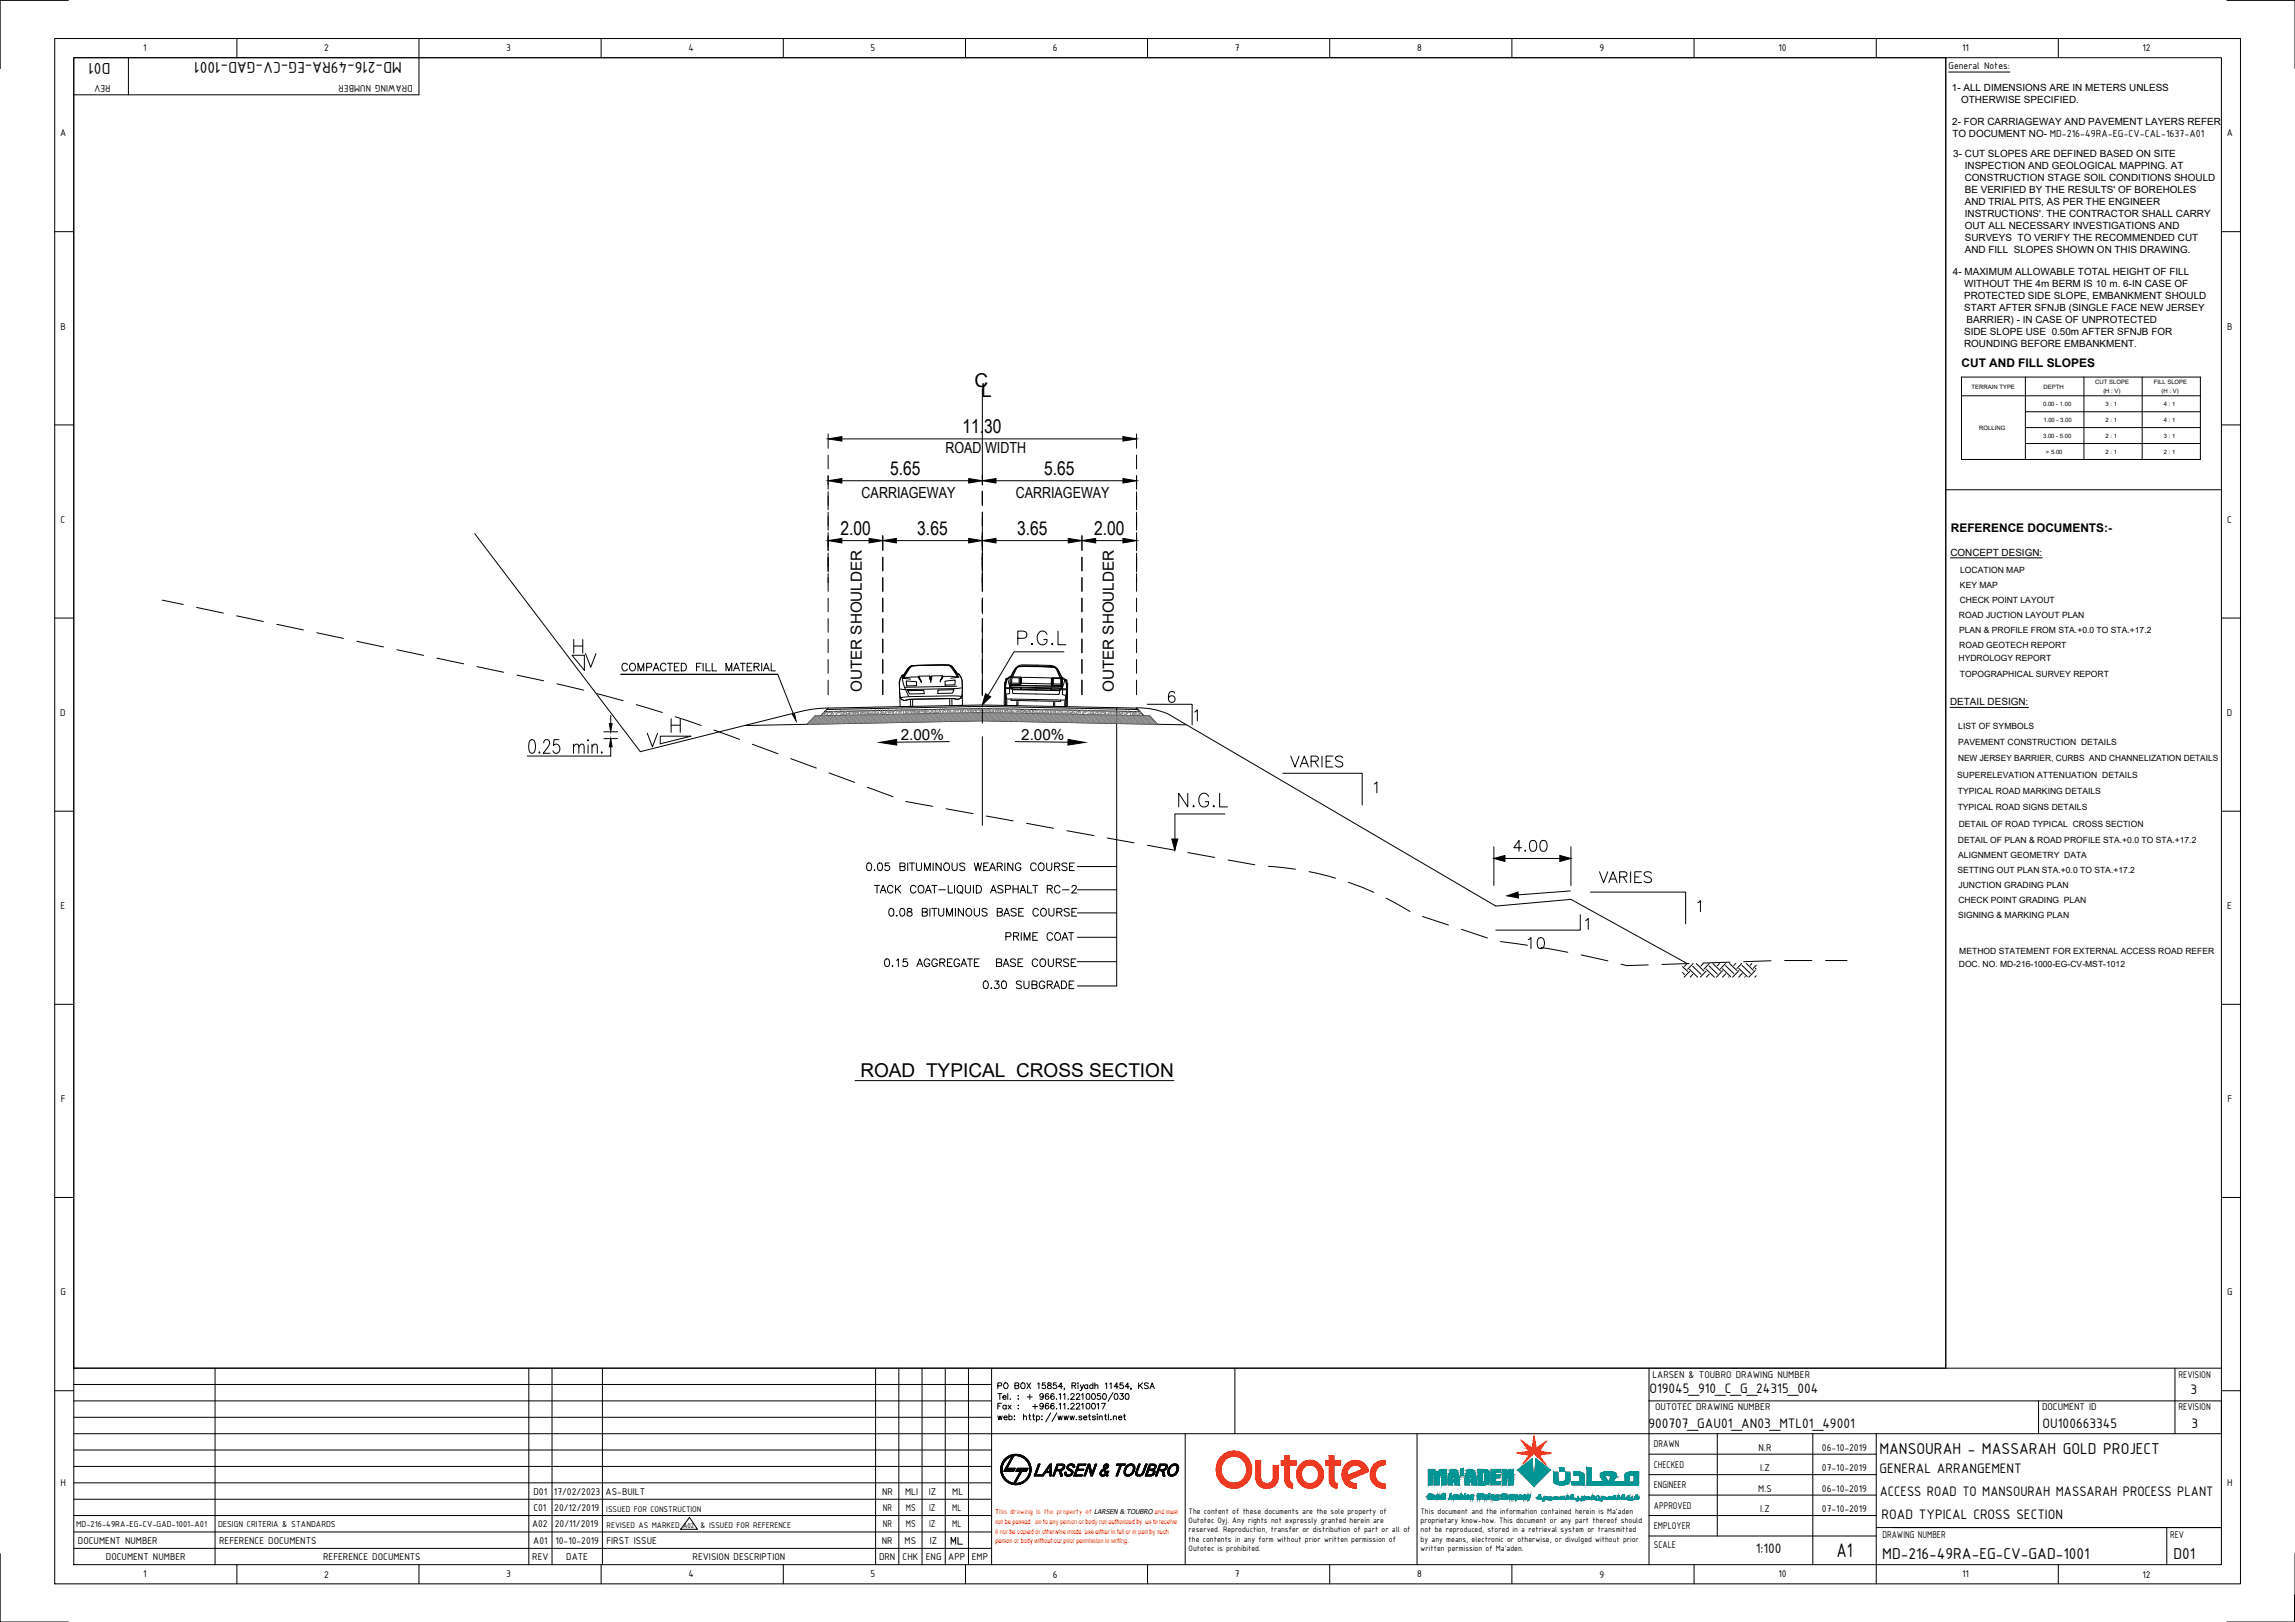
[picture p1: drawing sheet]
<svg xmlns="http://www.w3.org/2000/svg" width="841mm" height="594mm" viewBox="0 0 841 594" stroke-linecap="round" stroke-linejoin="round" font-family="sans-serif">
<defs><g id="words">
<g font-size="8.8">
<text x="372.2" y="237.4">P.G.L</text>
<text x="431.1" y="296.7">N.G.L</text>
</g>
<text font-size="7.9" x="472" y="282.2">VARIES</text>
<text font-size="7.8" x="673" y="570.3">A1</text>
<g font-size="7.5">
<text x="553.9" y="312.9">4.00</text>
<text x="585.3" y="324.6">VARIES</text>
<text x="559.2" y="348.5">10</text>
</g>
<g font-size="7">
<text x="357.1" y="141.9">C</text>
<text x="359.5" y="145.5">L</text>
<text x="352.7" y="158.6">11.30</text>
<text x="326.2" y="174">5.65</text>
<text x="382.7" y="174">5.65</text>
<text x="308" y="195.9">2.00</text>
<text x="336.2" y="195.9">3.65</text>
<text x="372.7" y="195.9">3.65</text>
<text x="401" y="195.9">2.00</text>
<text x="315.3" y="394.3">ROAD TYPICAL CROSS SECTION</text>
</g>
<g font-size="6.2">
<text x="40.5" y="23.1" transform="rotate(180 40.5 23.1)">D01</text>
<text x="147.3" y="22.9" transform="rotate(180 147.3 22.9)">MD-216-49RA-EG-CV-GAD-1001</text>
<text x="227.2" y="246.9">COMPACTED FILL MATERIAL</text>
<text x="316.8" y="320">0.05 BITUMINOUS WEARING COURSE</text>
<text x="319.6" y="328.4">TACK COAT-LIQUID ASPHALT RC-2</text>
<text x="324.9" y="336.9">0.08 BITUMINOUS BASE COURSE</text>
<text x="367.6" y="345.7">PRIME COAT</text>
<text x="323.1" y="355.2">0.15 AGGREGATE BASE COURSE</text>
<text x="359.5" y="363.4">0.30 SUBGRADE</text>
<text x="688.7" y="532.6">MANSOURAH - MASSARAH GOLD PROJECT</text>
<text x="689.8" y="571.1">MD-216-49RA-EG-CV-GAD-1001</text>
<text x="796.4" y="571">D01</text>
</g>
<text font-size="5.7" x="347.8" y="566.9">ML</text>
<g font-size="5.6">
<text x="346.5" y="165.8">ROAD WIDTH</text>
<text x="315.8" y="182.3">CARRIAGEWAY</text>
<text x="372.2" y="182.3">CARRIAGEWAY</text>
<text x="315.8" y="253.5" transform="rotate(-90 315.8 253.5)">OUTER SHOULDER</text>
<text x="408.2" y="253.5" transform="rotate(-90 408.2 253.5)">OUTER SHOULDER</text>
<text x="330.1" y="271.1">2.00%</text>
<text x="374.3" y="271.1">2.00%</text>
</g>
<g font-size="5.4">
<text x="604.4" y="510">O19045_910_C_G_24315_004</text>
<text x="802.7" y="510.6">3</text>
<text x="604.1" y="523.2">900707_GAU01_AN03_MTL01_49001</text>
<text x="748.5" y="523.1">OU100663345</text>
<text x="803" y="523.1">3</text>
<text x="688.8" y="539.7">GENERAL ARRANGEMENT</text>
<text x="688.9" y="547.8">ACCESS ROAD TO MANSOURAH MASSARAH PROCESS PLANT</text>
<text x="689.5" y="556.2">ROAD TYPICAL CROSS SECTION</text>
<text x="643.5" y="568.8">1:100</text>
</g>
<g font-size="4.4">
<text x="718.8" y="134.3">CUT AND FILL SLOPES</text>
<text x="714.9" y="195">REFERENCE DOCUMENTS:-</text>
</g>
<g font-size="3.9">
<text x="52.5" y="18.8">1</text>
<text x="118.8" y="18.9">2</text>
<text x="185.5" y="18.7">3</text>
<text x="252.3" y="18.8">4</text>
<text x="319" y="18.7">5</text>
<text x="385.9" y="18.8">6</text>
<text x="452.6" y="18.8">7</text>
<text x="519.3" y="18.8">8</text>
<text x="586.1" y="18.7">9</text>
<text x="651.7" y="18.8">10</text>
<text x="719.1" y="18.8">11</text>
<text x="785.1" y="18.9">12</text>
<text x="714.1" y="25.4">General Notes:</text>
<text x="40.5" y="31" transform="rotate(180 40.5 31)">REV</text>
<text x="151.2" y="31" transform="rotate(180 151.2 31)">DRAWING NUMBER</text>
<text x="22" y="50">A</text>
<text x="816" y="50">A</text>
<text x="22.2" y="120.7">B</text>
<text x="816.2" y="120.7">B</text>
<text x="22.2" y="191.4">C</text>
<text x="816.2" y="191.4">C</text>
<text x="22.1" y="262.2">D</text>
<text x="816.1" y="262.2">D</text>
<text x="22.2" y="333">E</text>
<text x="816.2" y="333">E</text>
<text x="22.3" y="403.7">F</text>
<text x="816.3" y="403.7">F</text>
<text x="22.2" y="474.4">G</text>
<text x="816.2" y="474.4">G</text>
<text x="605.6" y="504.6">LARSEN &amp; TOUBRO DRAWING NUMBER</text>
<text x="798.3" y="504.6">REVISION</text>
<text x="606.5" y="516.6">OUTOTEC DRAWING NUMBER</text>
<text x="748.3" y="516.6">DOCUMENT ID</text>
<text x="798.3" y="516.6">REVISION</text>
<text x="606.1" y="530.1">DRAWN</text>
<text x="644.4" y="531.3">N.R</text>
<text x="667.7" y="531.3">06-10-2019</text>
<text x="606.1" y="537.6">CHECKED</text>
<text x="645.1" y="538.8">I.Z</text>
<text x="667.7" y="538.8">07-10-2019</text>
<text x="22.2" y="544.2">H</text>
<text x="606.1" y="545.1">ENGINEER</text>
<text x="816.2" y="544.2">H</text>
<text x="195.5" y="547.4">D01</text>
<text x="203" y="547.4">17/02/2023</text>
<text x="221.9" y="547.4">AS-BUILT</text>
<text x="323.2" y="547.4">NR</text>
<text x="331.7" y="547.4">MLI</text>
<text x="340.3" y="547.4">IZ</text>
<text x="349" y="547.4">ML</text>
<text x="644.3" y="546.4">M.S</text>
<text x="667.7" y="546.4">06-10-2019</text>
<text x="195.5" y="553.3">C01</text>
<text x="203.1" y="553.3">20/12/2019</text>
<text x="323.5" y="553.4">NR</text>
<text x="332" y="553.4">MS</text>
<text x="340.5" y="553.4">IZ</text>
<text x="349" y="553.4">ML</text>
<text x="606.1" y="552.6">APPROVED</text>
<text x="645.1" y="553.9">I.Z</text>
<text x="667.7" y="553.9">07-10-2019</text>
<text x="195" y="559.3">A02</text>
<text x="203.3" y="559.3">20/11/2019</text>
<text x="323.5" y="559.4">NR</text>
<text x="332" y="559.4">MS</text>
<text x="340.5" y="559.4">IZ</text>
<text x="349" y="559.4">ML</text>
<text x="606.1" y="560.1">EMPLOYER</text>
<text x="689.8" y="563.2">DRAWING NUMBER</text>
<text x="795.3" y="563.2">REV</text>
<text x="28.6" y="565.6">DOCUMENT NUMBER</text>
<text x="80.3" y="565.6">REFERENCE DOCUMENTS</text>
<text x="195.4" y="565.6">A01</text>
<text x="203.5" y="565.6">10-10-2019</text>
<text x="222.2" y="565.6">FIRST ISSUE</text>
<text x="323.2" y="565.6">NR</text>
<text x="331.5" y="565.6">MS</text>
<text x="340.8" y="565.6">IZ</text>
<text x="606.1" y="567">SCALE</text>
<text x="38.8" y="571.3">DOCUMENT NUMBER</text>
<text x="118.4" y="571.3">REFERENCE DOCUMENTS</text>
<text x="195.1" y="571.3">REV</text>
<text x="207.5" y="571.3">DATE</text>
<text x="253.8" y="571.3">REVISION DESCRIPTION</text>
<text x="322.1" y="571.3">DRN</text>
<text x="330.8" y="571.3">CHK</text>
<text x="339.3" y="571.3">ENG</text>
<text x="347.5" y="571.3">APP</text>
<text x="356.1" y="571.3">EMP</text>
<text x="52.5" y="577.7">1</text>
<text x="118.8" y="577.8">2</text>
<text x="185.5" y="577.7">3</text>
<text x="252.3" y="577.7">4</text>
<text x="319" y="577.7">5</text>
<text x="385.9" y="577.8">6</text>
<text x="452.6" y="577.7">7</text>
<text x="519.3" y="577.7">8</text>
<text x="586.1" y="577.9">9</text>
<text x="651.7" y="577.7">10</text>
<text x="719.1" y="577.7">11</text>
<text x="785.1" y="577.8">12</text>
</g>
<g font-size="3.6">
<text x="715.3" y="33.3">1- ALL DIMENSIONS ARE IN METERS UNLESS</text>
<text x="718.7" y="37.7">OTHERWISE SPECIFIED.</text>
<text x="715.4" y="45.7">2- FOR CARRIAGEWAY AND PAVEMENT LAYERS REFER</text>
<text x="715.5" y="50.1">TO DOCUMENT NO- MD-216-49RA-EG-CV-CAL-1637-A01</text>
<text x="715.8" y="57.6">3- CUT SLOPES ARE DEFINED BASED ON SITE</text>
<text x="720" y="62">INSPECTION AND GEOLOGICAL MAPPING. AT</text>
<text x="720" y="66.4">CONSTRUCTION STAGE SOIL CONDITIONS SHOULD</text>
<text x="720" y="70.8">BE VERIFIED BY THE RESULTS' OF BOREHOLES</text>
<text x="720" y="75.2">AND TRIAL PITS, AS PER THE ENGINEER</text>
<text x="720" y="79.5">INSTRUCTIONS'. THE CONTRACTOR SHALL CARRY</text>
<text x="720" y="83.9">OUT ALL NECESSARY INVESTIGATIONS AND</text>
<text x="720" y="88.3">SURVEYS TO VERIFY THE RECOMMENDED CUT</text>
<text x="720" y="92.7">AND FILL SLOPES SHOWN ON THIS DRAWING.</text>
<text x="715.7" y="100.8">4- MAXIMUM ALLOWABLE TOTAL HEIGHT OF FILL</text>
<text x="719.8" y="105.2">WITHOUT THE 4m BERM IS 10 m. 6-IN CASE OF</text>
<text x="719.8" y="109.5">PROTECTED SIDE SLOPE, EMBANKMENT SHOULD</text>
<text x="719.8" y="113.9">START AFTER SFNJB (SINGLE FACE NEW JERSEY</text>
<text x="720.7" y="118.3">BARRIER) - IN CASE OF UNPROTECTED</text>
<text x="719.8" y="122.7">SIDE SLOPE USE 0.50m AFTER SFNJB FOR</text>
<text x="719.8" y="127.1">ROUNDING BEFORE EMBANKMENT.</text>
<text x="714.7" y="203.6">CONCEPT DESIGN:</text>
<text x="714.7" y="258.3">DETAIL DESIGN:</text>
</g>
<g font-size="3.4">
<text x="27.9" y="559.2">MD-216-49RA-EG-CV-GAD-1001-A01</text>
<text x="79.9" y="559.2">DESIGN CRITERIA &amp; STANDARDS</text>
</g>
<g font-size="3.3">
<text x="222.2" y="553.7">ISSUED FOR CONSTRUCTION</text>
<text x="222.2" y="559.7">REVISED AS MARKED</text>
<text x="256.7" y="559.7">&amp; ISSUED FOR REFERENCE</text>
</g>
<g font-size="3.1">
<text x="718.3" y="209.9">LOCATION MAP</text>
<text x="718.3" y="215.5">KEY MAP</text>
<text x="718.2" y="221">CHECK POINT LAYOUT</text>
<text x="717.9" y="226.3">ROAD JUCTION LAYOUT PLAN</text>
<text x="717.9" y="231.7">PLAN &amp; PROFILE FROM STA.+0.0 TO STA.+17.2</text>
<text x="718" y="237.3">ROAD GEOTECH REPORT</text>
<text x="717.7" y="242.2">HYDROLOGY REPORT</text>
<text x="718.2" y="247.9">TOPOGRAPHICAL SURVEY REPORT</text>
<text x="717.6" y="266.8">LIST OF SYMBOLS</text>
<text x="717.6" y="273">PAVEMENT CONSTRUCTION DETAILS</text>
<text x="717.5" y="278.9">NEW JERSEY BARRIER, CURBS AND CHANNELIZATION DETAILS</text>
<text x="717.3" y="285">SUPERELEVATION ATTENUATION DETAILS</text>
<text x="717.5" y="290.9">TYPICAL ROAD MARKING DETAILS</text>
<text x="717.4" y="296.6">TYPICAL ROAD SIGNS DETAILS</text>
<text x="717.8" y="302.8">DETAIL OF ROAD TYPICAL CROSS SECTION</text>
<text x="717.5" y="308.8">DETAIL OF PLAN &amp; ROAD PROFILE STA.+0.0 TO STA.+17.2</text>
<text x="717.6" y="314.3">ALIGNMENT GEOMETRY DATA</text>
<text x="717.3" y="319.9">SETTING OUT PLAN STA.+0.0 TO STA.+17.2</text>
<text x="717.7" y="325.1">JUNCTION GRADING PLAN</text>
<text x="717.7" y="330.8">CHECK POINT GRADING PLAN</text>
<text x="717.5" y="336.4">SIGNING &amp; MARKING PLAN</text>
<text x="718" y="349.5">METHOD STATEMENT FOR EXTERNAL ACCESS ROAD REFER</text>
<text x="717.8" y="354.3">DOC. NO. MD-216-1000-EG-CV-MST-1012</text>
<text x="435.6" y="554.6">The content of these documents are the sole property of</text>
<text x="435.6" y="557.9">Outotec Oyj. Any rights not expressly granted herein are</text>
<text x="520.6" y="554.6">This document and the information contained herein is Ma'aden</text>
<text x="520.6" y="557.9">proprietary know-how. This document or any part thereof should</text>
<text x="435.6" y="561.3">reserved. Reproduction, transfer or distribution of part or all of</text>
<text x="520.6" y="561.3">not be reproduced, stored in a retrieval system or transmitted</text>
<text x="435.6" y="564.6">the contents in any form without prior written permission of</text>
<text x="435.6" y="567.9">Outotec is prohibited.</text>
<text x="520.6" y="564.6">by any means, electronic or otherwise, or divulged without prior</text>
<text x="520.6" y="567.9">written permission of Ma'aden.</text>
</g>
<text font-size="2.8" fill="#f00" x="364.7" y="554.5">This drawing is the property of</text>
<text font-size="2.8" x="250.3" y="559.7">A02</text>
<text font-size="2.5" x="400.9" y="554.5">LARSEN &amp; TOUBRO and must</text>
<g font-size="2.5" fill="#f00">
<text x="364.8" y="558.1">not be passed on to any person or body not authorized by us to receive</text>
<text x="364.8" y="561.7">it nor be copied or otherwise made use either in full or in part by such</text>
<text x="364.8" y="565.3">person or body without our prior permission in writing.</text>
</g>
<g font-size="2.2">
<text x="722.5" y="142.4">TERRAIN TYPE</text>
<text x="748.9" y="142.4">DEPTH</text>
<text x="767.8" y="140.7">CUT SLOPE</text>
<text x="770.8" y="143.9">(H : V)</text>
<text x="789.3" y="140.7">FILL SLOPE</text>
<text x="792.1" y="143.9">(H : V)</text>
<text x="748.7" y="148.8">0.00 - 1.00</text>
<text x="771.6" y="148.8">3 : 1</text>
<text x="792.9" y="148.8">4 : 1</text>
<text x="748.8" y="154.6">1.00 - 3.00</text>
<text x="771.6" y="154.6">2 : 1</text>
<text x="792.9" y="154.6">4 : 1</text>
<text x="725.3" y="157.3">ROLLING</text>
<text x="748.7" y="160.5">3.00 - 5.00</text>
<text x="771.6" y="160.5">2 : 1</text>
<text x="792.9" y="160.5">3 : 1</text>
<text x="749.8" y="166.3">&gt; 5.00</text>
<text x="771.6" y="166.3">2 : 1</text>
<text x="792.9" y="166.3">2 : 1</text>
</g>
</g></defs>
<!-- layer: Z010_T_Text_2.5 -->
<path d="M322.4 271.9l6.2-1.1v2.1zM391.4 270.8l6.2 1.1-6.2 1z" fill="#000" stroke="#000" stroke-width=".37"/>
<path d="M347.9 271.6l-19.3 .2M372.1 271.6l19.3 .2" fill="none" stroke="#000" stroke-width=".37"/>
<!-- layer: Z010_T_Text_3.0 -->
<path d="M313.3 395.8h116.9" fill="none" stroke="#000" stroke-width=".37"/>
<!-- layer: 0 -->
<g fill="none" stroke="#000" stroke-width=".37">
<path d="M303 259.9l57-1.2 57 1.2M360 259.5l57.8 1.2M360 259.5l-57.8 1.2M409.2 259.2v101.9h-14.4M420.4 258h16.5v7.6M300.7 262.2l2.8-2.9 56.5-1.1 56.5 1.1 2.8 2.9M359.9 264l74.7 1.5M359.9 261l61.4 1.2 3 3.1M360 261l-61.3 1.2-3 3.1M360.1 264l-87.3 1.7M470.1 283.2h29.1v11.7M394.8 317.4h14.4"/>
<path d="M547.4 310.1v14.2M547.4 314.4h28.3M575.7 310.1v14.2M394.8 325.9h14.4M394.8 334.4h14.4M575.5 326.3l-23.1 1.8M579.1 335v5.7h-30.9M582.8 326.7h34.9v11.7M394.8 343.3h14.4M394.8 352.2h14.4"/>
</g>
<!-- layer: A-PRES-PEOP -->
<g fill="none" stroke="#000" stroke-width=".37">
<path d="M329.8 255.1l.2 3.7h3.5l.1-2.7M330.7 247.4v1.4a20 20 0 0 0 2.3 6.4M330.7 247.5h.6l-.4 .8M330.7 248.4l3 .3M332.1 249.4l3.8 .3v1.4l-3.6 .1zM332.7 253l5.8-.1 .2 1.2-5.4 .1zM333.1 244.4a4.1 4.1 0 0 1 3.5-.7l10.3-.1a2.44 2.44 0 0 1 2.4 1l1.6 2.2 .5 .1a7.3 7.3 0 0 1 1.3 5.7l-.2 2.5-.3 .6-1.2 .5-1.8-.4-15.9 .3-1.9 .5-1.1-.5-.4-.6-.3-2.5a6.8 6.8 0 0 1 1.1-5.7l.5-.1zM333.1 244.4h.4l-2.5 3.9M333.1 244.4l.9-.5 1.1-.1 11.8-.2a2.27 2.27 0 0 1 2.4 1l1.6 2.2 .5 .1a7.3 7.3 0 0 1 1.3 5.7l-.2 2.5-.3 .6-1.2 .5-1.8-.4-15.9 .3-1.9 .5-1.1-.5-.4-.6-.3-2.5a6.8 6.8 0 0 1 1.1-5.7l.5-.1zM334.2 244l-.7 .4M334.4 256.1l.1 2.4-.8 .3M336.8 247.7l.8 2.3-1.1-2.1"/>
<path d="M340.6 247.6l.5 2.3 .3-2.3M340.9 247.8h.3M343.8 252.7l5.8-.1-.6 1.3-5.4 .1zM345.3 247.5l-.7 2.3 1-2.1M346.3 249.5l3.7-.4v1.7l-3.6 .1zM347.7 243.7l.7 .4M348 255.8l.1 2.5 .9 .1M348.8 244.1h-.4l2.2 2.8 .5 1.1M349.3 244.6l1.7 2.5 .2 .9-5.6-.3-.3-.2-3.9 .1-.2 .3-.1 1.4-.1-1.4-.4-.3-3.8 .1-.3 .2-5.6 .4 .2-.8 1.6-2.5M350.7 251.3l-19.1 .4M350.8 248a9.3 9.3 0 0 0-3.1-4.3l-13.5 .3a9.7 9.7 0 0 0-2.9 4.3M351.4 247.1l-.6 .1"/>
<path d="M351.4 248l-3 .4M352.3 255.1l-3.6-.2-15.7 .3-2.9 .3M352.4 251.9l-1.9 .3-18.7 .4-2-.2M352.6 254.6l-.1 3.8h-3.5l-.2-2.6M368.5 252.2h2l.5 .4 17.3 .4 .6-.4 2 .1-.6 3.7-21.4-.4zM368.5 249l2.1-1.1 18.3 .4 2.1 1.2M368.5 249.6l-.3 .2-.2 8.2 .6 .4 4.1 .1 .3-.3 .1-1.3M368.5 251.9h2.3M368.5 252.9l-.1 5.2M368.7 254.6l-.1 3.5 .2 .3M368.7 251.9v.3M369 256.3l-.1 2"/>
<path d="M369.9 252.2l.1 1.8-1.4 .2M370.4 247.7l-1.9 .9v3.3l.6-3.3M370.4 250.2h3.4M370.5 251l-.5 .9 .4-.9 9.3 .2M370.5 256l-.1 .5 9.2 .2 9.1 .2v-.5M370.5 247.9l.9-1.9a3.1 3.1 0 0 1 4.1-2.1l8.7 .2a3.1 3.1 0 0 1 4 2.2l.8 2M370.6 247.9l-.2 2.9h3.7l.1-2.6v2l11.1 .3v-2.1v2.7l3.7 .1-.1-2.9M370.7 250.2l.2-2 2.6 .1v1.9M370.8 251.6l17.8 .4v.8l-17.8-.4zM370.9 251.7l3.3 .1-.1 .6h-3.2zM371 247.9l.2-.6a4.4 4.4 0 0 1 2-3.1l6.6-.1a16.8 16.8 0 0 1 7.2 .6l1.6 3.6M371 252.6l.2 1.4 16.9 .4 .2-1.4"/>
<path d="M371.1 247.9l.2-.6a5 5 0 0 1 1.9-3.1h6.9a18.8 18.8 0 0 1 6.7 .4l1.6 3.7M372.3 244.6a7 7 0 0 0-2.1 6.5l-.2 .2-.7-2.7M372.6 256.9v1.5M372.8 244.2l1.8-.7 5.2 .1 5.3 .1 1.8 .7M373.8 248l-.1 2.7h-3.3M374.3 252l10.8 .2M374.3 251.7l-.1 .8M379.7 251.2l-8.7-.1-.7 .8M379.7 251.2l8.7 .2 .7 .9M379.7 251.2l9.3 .1 .4 1-.5-1M385.1 251.9v.8M385.2 252l3.3 .1v.6l-3.3-.1z"/>
<path d="M385.7 250.5h3.3M385.7 248.2l-.1 2.7 3.4 .2M386 250.5v-2l2.6 .1 .1 1.9M386.5 257.2v1.5M387.4 244.9l1.9 3.5M388.6 252.3h2.2M389.1 248l1.9 1.1-.1 3.2-.5-3.3M389.3 248.4l.1 3.3 .7-2.6M389.5 252.6l-.2 1.8 1.4 .2M390.2 256.8v2M390.6 255.1v3.4l-.3 .3M390.6 252.3v.4"/>
<path d="M390.8 253.3l-.1 5.2M391 250l.3 .3-.2 8.1-.6 .4h-4.1l-.3-.3v-1.3"/>
</g>
<!-- layer: Storm -->
<g fill="none" stroke="#000" stroke-width=".37">
<path d="M210.3 234.2v5M210.3 236.6h3.3M213.6 234.2v5M214.6 239.4l1.9 5 1.9-5M389.9 238.7h-18.3l-11.6 19.5M285 247h-57.5h57.5l6.5 16.3M193.2 276.9h30.6M194.3 271.2l.8-.3a2.51 2.51 0 0 1 1.1 2.8l-.5 1.9-.9 .3a2.43 2.43 0 0 1-1.1-2.8zM197.6 275.4l.3 .2-.3 .3zM199.2 272.1l.3-.7a1.14 1.14 0 0 1 1.6-.2 1.14 1.14 0 0 1 .1 1.6l-2.1 3.1h2.5M204.8 270.9h-1.8l-.2 2.2a1.2 1.2 0 0 1 2.2 .2 1.58 1.58 0 0 1-.1 1.9 1.58 1.58 0 0 1-1.9 .4l-.4-.6M210.2 273.5l.9-.9 .8 .2 .2 3.1"/>
<path d="M210.2 272.6v3.3M212.1 273.5l.9-.9 .9 .2 .2 3.1M215.5 270.9v.5zM215.5 272.8v3.1M216.9 273.5l.9-.9 .9 .2 .2 3.1M216.9 272.6v3.3M220.5 275.4l.2 .2-.2 .3zM237.2 268.5l1.9 5 1.9-5M245.9 263.2v5M245.9 265.6h3.4M249.3 263.2v5M448.8 298.1h-18.2v13.3"/>
</g>
<!-- layer: DIM -->
<g fill="#000" stroke="#000" stroke-width=".37">
<path d="M303.5 160.8l5-.9v1.7zM411.5 159.9l5 .9-5 .8zM303.5 176.1l5-.8v1.6zM355 175.3l5 .8-5 .8zM360 176.1l5-.8v1.6zM411.5 175.3l5 .8-5 .8zM303.5 198l5-.8v1.7zM318.5 197.2l5 .8-5 .9zM323.5 198l5-.8v1.7zM355 197.2l5 .8-5 .9zM360 198l5-.8v1.7zM391.5 197.2l5 .8-5 .9z"/>
<path d="M396.5 198l5-.8v1.7zM411.5 197.2l5 .8-5 .9zM361.1 254.1l1.9 1.1-3 3zM429.4 307.3h2.2l-1.1 4.1zM547.4 314.4l4.1-1.1v2.2zM571.6 313.3l4.1 1.1-4.1 1.1zM552.3 328.1l4-1.4 .2 2.2z"/>
</g>
<!-- layer: Existing -->
<g fill="none" stroke="#000" stroke-width=".37">
<path d="M59.5 219.8l7.7 1.6M72 222.5l9.8 2.1M86.7 225.6l9.8 2M101.4 228.7l9.8 2M116.1 231.7l9.7 2.1M130.8 234.9l9.7 2.1M145.4 238l9.8 2M160.1 241.1l9.8 2M174.8 244.2l9.8 2M189.5 247.3l9.7 2.1M204.1 250.5l9.8 2.3M218.7 254.1l9.6 2.6"/>
<path d="M233.2 258.1l9.5 2.9M247.5 262.5l9.4 3.2M261.6 267.4l9.4 3.4M275.7 272.6l9.4 3.5M289.8 277.8l9.4 3.5M303.8 283.1l9.4 3.5M317.9 288.3l9.4 3.5M331.9 293.6l9.9 1.7M346.7 296.2l9.9 1.8M361.5 298.9l9.8 1.8M376.2 301.6l9.9 1.8M391 304.3l9.8 1.7"/>
<path d="M405.8 306.9l9.8 1.8M420.5 309.6l9.8 1.8M435.3 312.3l9.8 1.7M450 315l9.9 1.8M464.8 317.3l10 1.1M479.7 319.2l9.7 2.5M494.1 323.1l9.4 3.7M508 329l8.7 4.9M521.3 335.7l9.5 3.1M535.5 340.4l9.6 3.1M549.9 344.9l9.9 1.3M564.7 347l9.8 1.8"/>
<path d="M579.4 349.8l9.8 2.1M594 353.2l2.1 .5 7.9-.3M616.6 356.2l.7 .7M616.6 354l1.8 1.8M618.3 352.9l-1 1M619 352.9l-10 .3M619.2 355l2.9 2.9M619.2 355.8l-2 2.1M620.3 353.9l3 2.9M620.3 356.9l-.9 1M620.5 352.9l-2.1 2.1M621.6 352.9l2.8 2.8"/>
<path d="M624.2 352.9l-.9 .9M625.2 355.7l-2.1 2.2M625.2 354.9l3.1 3M626.3 353.8l3.1 3M626.3 356.8l-1 1.1M626.4 352.9l-2 2M627.7 352.9l2.8 2.7M630.1 352.9l-.8 .8M631.2 355.6l-2.2 2.3M631.2 354.8l3.1 3M632.3 352.9l-1.8 2M632.3 353.7l3.1 2.9"/>
<path d="M632.4 356.7l-1.2 1.2M633.5 357.8v.1M633.8 352.9l2.7 2.6M634 352.4l-10 .3M636 352.9l-.6 .7M637.2 354.7l3.1 3M637.3 355.5l-2.4 2.4M638.2 352.9l-1.7 1.8M638.4 353.6l3 2.9M638.4 356.6l-1.3 1.3M639.6 357.7l-.2 .2M640 352.9l2.5 2.5"/>
<path d="M642 352.9l-.6 .6M643.3 355.4l-2.4 2.5M643.3 354.6l.3 .3M643.6 353.5l-1.1 1.1M643.6 357.4l-.5 .5M649 351.9l-10 .3M654 351.8h10M669 351.8h7.9"/>
</g>
<!-- layer: M-Finished Ground -->
<path d="M174 195.5l60.6 79.8 59.9-14.9 4.9-.9 4.1-.2M209.6 240h4.6v5.5zM416.5 259.3a26.5 26.5 0 0 1 12 2.4M242 269.6h11.2l-11.2 2.8z" fill="none" stroke="#000" stroke-width=".37"/>
<!-- layer: M-Dim -->
<path d="M221.3 268h5M221.3 270.5h5M223.8 262v3M223.8 273.5v3.4" fill="none" stroke="#000" stroke-width=".37"/>
<path d="M223.8 270.5l.5 3h-1zM223.3 265h1l-.5 3z" fill="#000" stroke="#000" stroke-width=".37"/>
<!-- layer: M-Text -->
<path d="M430.5 253.8a1.17 1.17 0 0 0-1.2-.5 1.17 1.17 0 0 0-.9 .8 3 3 0 0 0 .3 3 1.23 1.23 0 0 0 1.8-.5 1.23 1.23 0 0 0-.8-1.7 1.23 1.23 0 0 0-1.5 1.1M437.8 260.8l1-.8v4M503.6 287.2l1-.8v4M581.1 337.2l.9-.8v4M622.2 330.6l.9-.7v4" fill="none" stroke="#000" stroke-width=".37"/>
<!-- layer: ASPH__L -->
<path d="M428.5 261.8l119.7 70.1 27.5-2.5 42.6 23.5" fill="none" stroke="#000" stroke-width=".37"/>
<!-- layer: DIM -->
<g fill="none" stroke="#000" stroke-width=".37">
<path d="M303.5 158.9v5.3M416.5 158.9v5.3M303.5 166.7v5M303.5 174.2v5M308.5 176.1h46.5M308.5 160.8h103M360 174.3v3.3M365 176.1h46.5M416.5 166.7v5M416.5 174.2v5M303.5 180.1v6.6M303.5 187.6v6.6"/>
<path d="M303.5 195.1v6.6M308.5 198h10M323.5 196.2v5.4M328.5 198h26.5M360 180.1v5M360 187.6v5M360 195.1v6.5M365 198h26.5M396.5 196.2v5.4M401.5 198h10M416.5 180.1v6.6M416.5 187.6v6.6"/>
<path d="M416.5 195.1v6.6M303.5 202.6v6.9M303.5 210.1v6.5M303.5 219.1v5M323.5 204.1v5M323.5 211.6v5M323.5 219.1v5M360 202.6v6.5M360 210.1v6.5M360 219.1v5M396.5 204.1v5M396.5 211.6v5"/>
<path d="M396.5 219.1v5M416.5 202.6v6.9M416.5 210.1v6.5M416.5 219.1v5M303.5 226.6v5M303.5 234.1v5M323.5 226.6v5M323.5 234.1v5M360 226.6v5M360 234.1v5M396.5 226.6v5M396.5 234.1v5"/>
<path d="M416.5 226.6v5M416.5 234.1v5M303.5 241.6v5M303.5 249.1v5.3M323.5 241.6v5M323.5 249.1v5.3M360 241.6v5M360 249.1v5.3M396.5 241.6v5M396.5 249.1v5.3M416.5 241.6v5M416.5 249.1v5.3"/>
</g>
<!-- layer: 0-CROSS SECTION -->
<g fill="none" stroke="#808080" stroke-width=".37">
<path d="M335.6 260v.1M341 260h-.1M344.5 259.9h.1M345.4 259.9h.1M345.6 260l.2 .2M346.2 259.9l.1 .2M346.2 259.9h.1M346.4 259.8h.1M346.9 260h.1M347.1 259.9h.1M347.9 260h.1M348.1 259.7l.2 .2"/>
<path d="M348.4 259.7l-.1 .2M348.6 259.7l.1 .2M349.2 259.8v.1M350 259.9h.1M350.6 259.9h.2M350.9 259.7l.1 .1M351 259.9h.1M351.8 259.7h.1M352.2 259.7h.1M353.5 259.8h.1M355 259.7h.1M355.2 259.7h.1"/>
<path d="M355.4 259.6l.1 .1M355.8 259.8h.3M356.4 259.8h.1M357.4 259.9h.1M357.4 259.9l.1 .2M357.5 259.8l.2 .1M358.2 259.7h.1M358.4 259.9v.2M358.6 259.9v.1M359.1 259.6h.1M359.5 259.5l.1 .1M359.7 259.8l-.1 .1"/>
<path d="M360.1 259.6h.1M360.5 259.5v.1M361 259.9h.1M361.3 259.5v.2M361.4 259.7h.1M361.7 259.8h-.2M361.9 260h.2M362.1 259.6l.1 .2M362.8 259.6h.1M363.8 259.7h.1M364.1 259.7h.1M364.3 259.6h.1"/>
<path d="M364.6 259.7h.1M365.7 259.7h.1M366.6 259.7h.2M366.9 259.9h.2M367.4 259.8h.1M367.9 259.7h.1M368 259.9h.1M368 259.9v.1M368.3 259.8h.1M368.7 260l.1 .2M371.1 259.7h.1M371.1 259.8l-.3 .2"/>
<path d="M371.3 259.7l.1 .2M371.9 260h.1M372 259.9h.1M372.9 259.9h.1M373.5 259.8v.1M373.6 259.9h.1M376.3 259.9l.2 .1M377.4 259.9v.2M380.3 259.9h.1M381.2 259.9l-.1 .2M382.2 259.9l-.1 .1M296 265.1l.2 .2"/>
<path d="M296.2 264.9l.4 .4M296.4 264.6l.6 .7M296.6 264.4l.9 .9M296.8 264.2l1.1 1M297.1 263.9l1.3 1.3M297.3 263.7l1.5 1.5M297.5 263.5l1.7 1.7M297.7 263.2l2 2M298 263l2.1 2.2M298.2 262.8l2.4 2.4M298.4 262.6l2.6 2.6M298.6 262.4l2.8 2.8"/>
<path d="M298.9 262.2l3 3M299.4 262.2l2.9 2.9M299.8 262.2l3 2.9M300.3 262.2l2.9 2.9M300.7 262.2l2.9 2.9M301.1 262.1h.1M301.1 262.2l3 2.9M301.4 261.9l-.2 .1M301.6 262.2l2.9 2.9M301.7 261.5h.1M301.7 262.1h.2M301.8 261.3h.1"/>
<path d="M302 261.8l.1 .2M302 262.2l3 2.9M302.1 262h.1M302.1 261.3v.2M302.4 261l-.1 .2M302.5 261.4h.1M302.5 262.1l2.9 3M302.6 260.9h.1M302.8 262h.1M302.9 260.9l.2 .1M302.9 262.1l2.9 3M303.2 261.7h.1"/>
<path d="M303.3 261.6h-.2M303.3 262.1l3 3M303.4 260.9h.1M303.5 261.1h.1M303.6 261h.1M303.8 261.1h.1M303.8 262.1l2.9 3M304 261v.1M304.2 262.1l3 3M304.2 261.6v.2M304.3 261h.1M304.3 260.8l-.1 .2"/>
<path d="M304.5 261.1h.1M304.6 261.7h.1M304.6 261.2l.1 .1M304.7 262.1l2.9 3M304.7 261.6h.1M304.9 260.9l.1 .1M304.9 260.6l.1 .1M305 261.6h.1M305 261.3h.2M305.1 261.1h.1M305.1 261h.1M305.1 262.1l2.9 3"/>
<path d="M305.4 260.8h.1M305.5 262l3 3M305.5 261.8h.1M305.9 260.6v.1M306 261h.1M306 262.1l2.9 2.9M306.1 260.7h.1M306.4 261.5h.1M306.4 261.7h.1M306.4 262.1l3 2.9M306.4 261.8h.2M306.6 262v.1"/>
<path d="M306.7 261.5l.1 .2M306.8 261h.1M306.9 262.1l2.9 2.9M307 261.1h.1M307.1 260.9h-.2M307.2 260.6l-.2 .3M307.3 262.1l2.9 2.9M307.4 261.3h.1M307.7 261.1h.1M307.7 260.7h.1M307.7 262.1l3 2.9M308.1 260.5h.1"/>
<path d="M308.1 261.6h.1M308.2 261.2h.1M308.2 262.1l2.9 2.9M308.4 261.7l.2 .1M308.5 261.7l.1 .1M308.5 261.1h.1M308.6 262.1l3 2.9M308.7 261.8h.1M308.9 261.4l-.1 .1M309 260.5l-.2 .1M309.1 261.2h.1M309.1 262l2.9 3"/>
<path d="M309.2 261.8h.1M309.3 260.9l.1 .1M309.4 261.1h.1M309.5 262l2.9 3M309.6 260.6l.1 .2M309.6 261.7v.1M309.7 261.7h.1M310 262l2.9 2.9M310 260.9h.1M310.1 261.9h.1M310.2 261.2h.1M310.2 261.1h.1"/>
<path d="M310.3 261.7h.1M310.4 261.3l.1 .1M310.4 262l2.9 2.9M310.8 262l3 2.9M311 261.6h.1M311.1 261.2h.1M311.1 261.5l.2 .1M311.3 262l2.9 2.9M311.3 261.4h.1M311.3 261.6h.1M311.4 261.2l.1 .3-.2-.2M311.7 262l2.9 2.9"/>
<path d="M311.8 260.7h.1M311.8 260.5l-.1 .1M311.9 261.3h.1M312.2 262l2.9 2.9M312.3 261l.1 .1M312.6 261.9h.1M312.6 262l2.9 2.9M312.7 261.6l-.2 .1M312.7 260.7h.1M312.7 260.5h.1M312.7 261.3h.1M312.8 261.3h.1"/>
<path d="M312.9 261.7h.1M313 261.4h.1M313 261.9l3 3M313.3 261.8v.1M313.4 261.1h.1M313.4 261v.2M313.5 261.9l2.9 3M313.6 261.3h.1M313.6 261.1l-.1 .1M313.7 261.3h.1M313.9 261.9l3 3M314 261h.1"/>
<path d="M314 260.6l.2 .1M314.2 261l.2 .2M314.2 260.6l.2 .1M314.3 260.4l.1 .1M314.4 261.9l2.9 3M314.4 261.3h.1M314.6 261h.1M314.6 261.6h.1M314.6 261.3h-.2M314.8 261.9l2.9 3M315.2 261.9l3 3M315.3 261.4h.1"/>
<path d="M315.3 261.5h.1M315.3 260.7v.1M315.5 261.7l-.1 .1M315.6 261.7h.1M315.6 261h.1M315.7 261.9l2.9 3M315.9 261.3h.1M316 261.8h-.2M316.1 261.7h.1M316.1 261.4h.1M316.1 261.9l3 2.9M316.1 260.9l.1 .2"/>
<path d="M316.3 261h.2M316.3 260.8h.1M316.6 261.9l2.9 2.9M316.6 260.7h.1M316.6 261.1h.1M317 261.4h.1M317 261.9l2.9 2.9M317.1 260.7l.2 .1M317.2 260.4h.1M317.3 260.8h.1M317.4 261.5h.1M317.4 261.8l3 3"/>
<path d="M317.8 261.6h.1M317.8 261.5h.1M317.9 261.8l2.9 3M317.9 261.7l.1 .1M317.9 261.2h.1M318 261.5v.2M318.2 260.5h.1M318.3 261.5h.1M318.3 260.7h.1M318.3 261.8l3 3M318.3 260.8l-.1 .1M318.4 260.6h-.2"/>
<path d="M318.7 261.5h.1M318.7 260.4h.2M318.8 261.8l2.9 3M318.9 261.5h-.3M319 261.8h.1M319.1 261.2h.1M319.2 261.7h.1M319.2 261.8l2.9 3M319.3 260.3h.1M319.3 261.7h.1M319.5 261.5h.1M319.6 261.8l3 3"/>
<path d="M319.8 261.4l.1 .1M319.9 261.1h.1M319.9 260.3l.3 .2M320.1 261.8l2.9 3M320.2 261.4l-.1 .1M320.3 261.5h.1M320.5 261.8l3 2.9M320.6 260.8h.1M320.6 261h.1M320.8 260.7l.1 .1M320.9 260.3h.1M320.9 261.6h.1"/>
<path d="M320.9 261.4v.1M321 260.9h.1M321 261.8l2.9 2.9M321 261.6h.1M321.2 261.6h.1M321.2 261.5v.3M321.4 261.8l2.9 2.9M321.7 261l.1 .1M321.8 261.1l-.3 .1M321.8 260.3h.1M321.8 261h.1M321.8 261.3h.1"/>
<path d="M321.8 261.8l3 2.9M321.9 261.7h.2M321.9 261.6h.1M322 261.6h.1M322.3 261.8l2.9 2.9M322.4 261.6h.2M322.5 261.7h.1M322.7 261.3v.2M322.7 260.3h.1M322.7 260.7h.1M322.7 261.8l3 2.9M322.8 261.1v.1"/>
<path d="M322.9 261.6h.1M323 260.5l-.1 .2M323.1 261.1h.1M323.2 261.8l2.9 2.9M323.2 260.5h.1M323.5 261.3h.1M323.5 260.4h.1M323.6 260.7l.2 .1M323.6 261.7l2.9 3M323.7 261.7h.1M323.8 261.3h.1M324 261.3l-.2 .1"/>
<path d="M324 261.7l3 3M324.1 261.2v.2M324.2 261.6h.1M324.4 260.4h.1M324.5 261.7l2.9 3M324.5 261h.1M324.6 261.7h.1M324.6 260.4h.1M324.7 260.7l-.3 .1M324.9 261.1l-.1 .2M324.9 261.7l3 2.9M325.2 260.4h.1"/>
<path d="M325.3 260.7h.1M325.4 261.7l2.9 2.9M325.4 260.4h.1M325.5 260.2h.1M325.5 261.1h.1M325.5 260.3l.2 .1M325.5 260.4l.1 .1M325.8 261.5h.1M325.8 261.7l2.9 2.9M325.9 261h-.2M326.1 260.4h.1M326.2 261h.1"/>
<path d="M326.2 261.7l3 2.9M326.3 261.1h.1M326.5 261.1h.1M326.6 260.4v.1M326.7 261.7l2.9 2.9M326.9 260.5h.1M327 260.8v.3M327.1 261.3l.2 .1M327.1 261.7l3 2.9M327.2 260.6h.1M327.3 260.8h.1M327.4 261v.2"/>
<path d="M327.4 261.6h.1M327.6 261.7l2.9 2.9M327.6 260.4l-.3 .1M327.6 260.7h.2M327.7 260.2l-.1 .2M327.8 260.5h.1M328 261.6l2.9 3M328.3 261.5h.1M328.5 261.1h.1M328.5 261.6l2.9 3M328.5 260.2h.1M328.6 260.5h.1"/>
<path d="M328.7 260.2h.1M328.8 260.6h.1M328.9 261.6l2.9 3M329.1 260.5h.1M329.2 261.4l.1 .1M329.2 261.6h.1M329.3 261.6l3 3M329.5 260.6h.1M329.5 261.1h.1M329.6 260.9l-.1 .1M329.7 260.3h-.2M329.8 261.6l2.9 3"/>
<path d="M329.8 260.3h.1M329.9 260.5l-.1 .2M330 260.4h.1M330.1 260.6h.1M330.1 261.2h.1M330.2 260.1l.1 .2M330.3 260.6h.1M330.3 261.5l2.8 3.1M330.4 260.2h.1M330.4 260.1l-.2 .1M330.7 261.6l2.9 3M330.9 260.3h.1"/>
<path d="M331 261.3h.1M331.1 261.6l2.9 2.9M331.1 261.1l.1 .1M331.1 260.8h.1M331.2 260.7h.1M331.4 261.5v.1M331.5 260.2h.1M331.5 261.6l3 2.9M331.8 261l.2 .1M331.9 261h.1M331.9 260.3h.1M332 261.6l2.9 2.9"/>
<path d="M332 260.7h.1M332.1 260.7v.2M332.2 261.1v.2M332.4 261.3h.1M332.4 260.1h.1M332.4 261.5l3 3M332.7 261.1h.1M332.8 260.2v.2M332.9 260.7h.1M332.9 261.5l2.9 3M333 260.7l.1 .1M333.2 261.4h.2"/>
<path d="M333.3 261.5l2.9 3M333.6 260h.1M333.6 260.2h.1M333.7 260.7h.1M333.7 260.4h.1M333.7 261.5l3 3M333.9 261.3l.1 .2M334 261.3l3.1 3.2M334 261.2h.1M334.1 260.8v.1M334.3 260.6l-.1 .1M334.5 260.8h.1"/>
<path d="M334.6 260.7h.1M334.6 261.5l3 3M334.7 260.2h.1M334.7 261.3h.1M334.9 260.4l.2 .1M335.1 260.9h.1M335.1 261.5l2.9 3M335.1 260.3h.1M335.3 261l-.2 .1M335.4 260.8h.1M335.5 261.5l2.9 2.9M335.5 260.4h.1"/>
<path d="M335.6 261.4h.1M335.9 261.1h.1M335.9 261.5l3 2.9M336 260.4v.2M336.2 261.2l-.1 .1M336.2 260.8h.1M336.3 261.4h.1M336.4 261.5l2.9 2.9M336.4 260.1h.1M336.5 261.1h.1M336.5 260.7l.2 .1M336.7 260.9h.1"/>
<path d="M336.8 260.4l.1 .2M336.8 260.2h.1M336.8 261.5l3 2.9M336.8 260l.2 .2M336.9 261l.2 .2M337.1 260.9h.1M337.2 260.7h-.2M337.3 261.5l2.9 2.9M337.3 260.2h.1M337.7 260.6h.1M337.7 261.5l2.9 2.9M337.9 260.9h.1"/>
<path d="M337.9 260.1v.1M338.1 261.5l3 2.9M338.2 260.2h.1M338.3 260.8h.1M338.4 260.3h.1M338.4 261.4h.1M338.6 261.4l2.9 3M338.7 261v.2M338.8 260.9h.1M338.9 260.4h.2M339 261h.1M339 260.3l-.1 .1"/>
<path d="M339 261.4l3 3M339.2 261.2h.1M339.2 260.9h.1M339.3 260.5h.1M339.5 261.4l2.9 2.9M339.6 261h.1M339.8 260.7l.2 .2M339.9 261.4l2.9 2.9M340 260.2h.1M340.1 260.6h.1M340.3 260.2h.1M340.3 261.4l3 2.9"/>
<path d="M340.5 261h.1M340.5 261.1l.1 .2M340.8 261.4l2.9 2.9M340.9 260.9l-.1 .1M341.1 261.2h.1M341.2 261.4l3 2.9M341.2 260.4l.2 .1M341.3 261h.1M341.5 260.2l.1 .1M341.6 260.3h.1M341.6 260.7h.1M341.6 261.2l3 3.1"/>
<path d="M341.9 260.3h.1M342 260.2h.1M342.1 261.4l2.9 2.9M342.2 261h.1M342.4 261.2h.1M342.4 260.8l.1 .1M342.5 261.4l3 2.9M342.7 260.3l.2 .2M342.8 260.3h.1M342.9 261h.1M342.9 261.2h.1M343 261.3l2.9 3"/>
<path d="M343 261.1h.1M343.1 261.1h.1M343.3 260.2h.1M343.4 260.8v.2M343.4 261.3l3 3M343.5 260.8v.2M343.7 260h.1M343.7 260l-.1 .2M343.8 261h.1M343.9 261.1h.1M343.9 261.3l2.9 3M344.3 260.3h.1"/>
<path d="M344.3 261.3l2.9 3M344.3 260.4l.2 .1M344.6 261.2h.1M344.7 260.7h.1M344.7 261.1l-.4 .1M344.7 261.1h.1M344.7 261.3l3 3M344.8 260.3h.1M345.2 261.3l2.9 3M345.4 260.5v.1M345.6 261.2h.1M345.6 260.8h.1"/>
<path d="M345.6 260.7l-.1 .1M345.6 261.3l3 3M345.9 260.2h.2M346.1 261.3l2.9 2.9M346.2 260.1l.2 .1M346.4 261.2h.1M346.4 260.8h.2M346.5 260.4h.1M346.5 260.2h.1M346.5 261.3l2.9 2.9M346.9 261.2l-.1 .1M346.9 261.3l3 2.9"/>
<path d="M347.2 260.8h.2M347.2 261.3h.1M347.2 260.8h.1M347.3 260.1v.2M347.4 260.4h.1M347.4 261.3l2.9 2.9M347.5 261.1h.1M347.8 260.8l.1 .1M347.8 261.3l3 2.9M348 260.3h.1M348.1 260.5v.2M348.2 260.5h.1"/>
<path d="M348.3 260.2h.1M348.3 261.3l2.9 2.9M348.4 261.1h.1M348.5 260.4h-.2M348.7 261.3l2.9 2.9M348.8 260h.1M348.8 261.2h.1M349.2 261.2l2.9 3M349.3 260.8h.1M349.5 261h.1M349.6 261.2l2.9 3M349.6 260h.1"/>
<path d="M349.7 260.2h.1M349.7 260.9v.2M349.9 260.4h.1M349.9 261.2h.1M349.9 261.1v.1M350 261.2l3 2.9M350 260.5h.3M350.3 260.4l-.1 .1M350.4 260.1h-.2M350.5 260.1h.1M350.5 261.2l2.9 2.9M350.8 260.2h.1"/>
<path d="M350.9 261.2l3 2.9M351.1 260.6h.1M351.2 260.3h.1M351.3 260.1h.1M351.4 261.2l2.9 2.9M351.8 261.2l2.9 2.9M351.8 260.8l.1 .2M352 260.6h.1M352.1 260.2h.1M352.1 261l-.1 .1M352.2 260.6h.1M352.2 261.2l3 2.9"/>
<path d="M352.5 260.1h.1M352.5 260.5l.1 .2M352.7 261.2l2.9 2.9M352.7 260.2l.1 .2M352.8 260.3h.1M352.9 260.2h.1M352.9 260.9v.1M353 260.2h.1M353 260.2h.2M353.1 261.2l3 2.9M353.5 261.1h.1M353.6 261.1l2.9 3"/>
<path d="M353.7 260.5l.2 .1M353.8 260.2h.1M353.9 261h.1M354 261.1l2.9 3M354.4 260.3h.1M354.4 261.1l3 2.9M354.6 260.8l.1 .2M354.7 260.2h.1M354.7 260h.1M354.8 260.3h.1M354.8 260.5v.2M354.9 261.1l2.9 2.9"/>
<path d="M355 260.1l-.1 .1M355.1 261.1h.1M355.3 261.1l3 2.9M355.5 260.3h.1M355.5 260.1h.1M355.6 260.7h.1M355.8 261.1l2.9 2.9M355.8 260.2l-.3 .2M356 260.8l-.2 .1M356.1 260.8h.1M356.1 260.2h.1M356.2 261.1l2.9 2.9"/>
<path d="M356.3 260.3h.1M356.6 260.7h.1M356.6 261.1l3 2.9M356.7 260.2v.1M356.8 260.7l-.1 .1M357.1 261.1l2.9 2.9M357.2 260.3h.1M357.2 260.2l.2 .1M357.4 260.4h.1M357.5 261l3 3M357.7 260.3h.1M357.7 260.5h.2"/>
<path d="M357.7 260.7h.1M358 261l2.9 3M358 260.4h.1M358.4 261l3 3M358.8 260.4h.1M358.8 261l3.1 3M358.9 260.4h.1M359.1 260.9h.1M359.2 260.2h.1M359.3 261l3 3M359.3 260.5l.1 .2M359.4 260.2h.1"/>
<path d="M359.7 261l3 3M359.7 260.4h.1M359.8 260.1l-.2 .1M360 260.9h.1M360.2 260.2h.1M360.2 261l3 3.1M360.2 260.8h.1M360.4 260.4h.1M360.6 260.4h.1M360.6 261l3.1 3.1M360.9 260.3h.1M361.1 261l3 3.1"/>
<path d="M361.2 260.9h.1M361.2 260.9l.1 .1M361.4 260.1h.1M361.4 260.5h.1M361.5 261l3.1 3.1M361.5 260.4l-.1 .1M362 261l3.1 3.1M362 260.6h.1M362.3 260.5h.1M362.3 261h.1M362.4 261l3.1 3.1M362.5 260.7l.2 .2"/>
<path d="M362.6 260.2h.1M362.7 260.6h.1M362.9 261.1l3.1 3M363 260h.1M363.1 260.5l.1 .2M363.1 260.5h.1M363.4 261l3 3.1M363.8 260.6h.1M363.8 260.3h.1M363.8 261.1l3.1 3M364 260.6h.1M364 261.1h.1"/>
<path d="M364 260.3l.1 .1M364.1 260.3h.1M364.2 260.6v.1M364.3 261.1l3.1 3.1M364.7 260.4h.1M364.7 261.1l3.1 3.1M364.8 260.6h.1M364.8 261h.1M365 260.2l.2 .1M365.2 261.1l3 3.1M365.3 260.2h.1M365.4 260.9h-.2"/>
<path d="M365.4 260.4l.2 .1M365.6 260.1h.1M365.6 261h.1M365.7 260.6h.1M365.7 261.1l3 3.1M365.7 261h.1M365.8 260.2h.1M365.9 260.9v.2M366.1 261.1l3.1 3.1M366.2 260.2l-.1 .2M366.5 260.7h.1M366.6 261.1l3 3.1"/>
<path d="M366.6 260.7h.1M367 261.2l3.1 3M367.3 260.5l-.2 .1M367.3 260.3h.1M367.4 260.7h.1M367.5 261.2l3 3M367.9 261.2l3.1 3M368.1 260.7l-.1 .2M368.2 260.7h.1M368.3 260.7h.1M368.3 260l.2 .2M368.4 260.4h.1"/>
<path d="M368.4 261.2l3.1 3M368.5 260.3l.1 .1M368.9 261.2l3 3.1M369 260.2h.1M369 260.2h.2M369 260.7h.1M369.3 260.4h.1M369.3 261.2l3.1 3.1M369.3 260.5h.1M369.4 261.1h.1M369.8 261.2l3.1 3.1M369.9 260.8h.1"/>
<path d="M370.1 260.8l-.2 .1M370.2 260.2h.1M370.2 261.2l3.1 3.1M370.3 260.9l.1 .1M370.3 261.2h.1M370.5 260.4h.1M370.6 260.9h.1M370.6 261l.1 .1M370.6 260.6v.2M370.7 261.2l3 3.1M370.7 260.8h.1M370.9 260.3h.1"/>
<path d="M371.2 261.3l3 3M371.2 260.9h.1M371.3 261.2h.1M371.6 260.8h.1M371.6 261.3l3.1 3M371.7 261v.2M372.1 261.3l3 3M372.2 260.2h.1M372.4 261.2v.1M372.4 260.9h.1M372.5 260.6l.1 .1M372.5 260.9l-.1 .2"/>
<path d="M372.5 261.3l3.1 3M372.8 260.5l-.1 .1M373 260.6h.1M373 261.3l3 3M373 260.5h-.2M373.2 260l.1 .1M373.2 260.5h.1M373.3 260.9h.1M373.5 261.3l3 3M373.6 260.7v.1M373.7 260.4h.1M373.9 260.6h.1"/>
<path d="M373.9 261.3l3.1 3M374 261.3h.1M374.1 261h.1M374.3 261.3l3.1 3M374.4 260.2l.2 .2M374.5 261h.1M374.6 261.2h.1M374.6 261h.2M374.6 261.1l-.1 .1M374.8 260.3h.1M374.8 261.3l3.1 3.1M374.9 261.3h.1"/>
<path d="M375 261h.1M375 260.7h.1M375.3 261.3l3 3.1M375.3 260.3v.2M375.4 260.5v.3M375.4 260.3h.1M375.5 260.3v.1M375.7 261.3l3.1 3.1M375.8 261h.1M375.9 260.2h.1M375.9 260.2h-.2M376.2 261h.1"/>
<path d="M376.2 261.3l3.1 3.1M376.6 260.1h.1M376.7 261h.1M376.7 261.3l3 3.1M376.7 260.6h-.2M376.8 261.3h.2M377 260.4h.1M377.1 261.3l3.1 3.1M377.1 261l.1 .1M377.2 260.7h.1M377.5 260.2l-.1 .1M377.5 261h.1"/>
<path d="M377.5 260.1h.1M377.6 261.4l3 3M377.6 260.7h.1M377.8 261.3h.1M378 261.4l3.1 3M378.1 261.4h.1M378.3 260.2l-.1 .2M378.4 261.1h.1M378.5 260.8h.1M378.5 261.4l3 3M378.6 260.2l-.2 .1M378.7 260.3h.1"/>
<path d="M378.8 260.6h.1M379 261.4l3 3M379.2 261.1h.1M379.3 260.8v.2M379.4 260.5h.1M379.4 261.4l3.1 3.1M379.5 261.4h.1M379.7 260.4h.1M379.8 260.3h.1M379.8 261.4l3.1 3.1M380 261l.1 .1M380 260l.1 .2"/>
<path d="M380.1 261.2h.1M380.2 260.4h.1M380.3 261.4l3.1 3.1M380.4 261.1h.1M380.8 261.4l3 3.1M380.9 261.2h.1M381 261.3h.1M381.1 260.8h.1M381.1 261.1v.1M381.2 260.2h.1M381.2 261.4l3.1 3.1M381.5 260.2h.1"/>
<path d="M381.5 261h.2M381.7 261.4l3.1 3.1M381.7 261.2h.1M381.9 260.3h.1M382 260.8h-.1M382.1 260.2h.1M382.1 261.4h.1M382.2 260.9h.1M382.2 261.5l3 3M382.4 261.3h.1M382.4 261l.2 .3M382.6 261.3h.1"/>
<path d="M382.6 261.5l3.1 3M383 260.7v.2M383.1 261.5l3 3M383.1 260.9h.1M383.4 260.4h.1M383.4 261.3h.1M383.5 261.5l3.1 3.1M383.7 261.3v.2M383.7 260.4h.1M383.8 260.3l.1 .1M383.9 260.6h.1M384 261.5l3 3.1"/>
<path d="M384 261.3h.1M384 260.5l-.1 .2M384.2 261h-.2M384.2 261.3h.1M384.3 261.3h.1M384.4 260.1l.2 .1M384.5 261.5l3 3.1M384.9 261.5l3.1 3.1M384.9 260h.1M384.9 260.4v.1M385 261.3h.1M385 260.9h.1"/>
<path d="M385.1 260.3h.1M385.1 261.3h.1M385.3 260.7l.2 .2M385.3 261.5l3.1 3.1M385.8 260.1h.1M385.8 260.4h.1M385.8 260l.1 .1M385.8 261.5l3.1 3.1M385.9 261.2l-.1 .1M385.9 261.4h.1M386.1 260.7h-.2M386.3 261.5l3 3.1"/>
<path d="M386.3 260.7h.1M386.3 261.4h.1M386.4 260.1h.1M386.5 260.4l.1 .2M386.6 260.1h.1M386.7 260.4h.1M386.7 260.9h.1M386.7 261h.1M386.7 261.5l3.1 3.1M386.8 261.4h.1M386.8 260v.2M387.1 261.5h-.2"/>
<path d="M387.2 261.5l3.1 3.1M387.4 261.3h.1M387.5 260.1h.1M387.5 261.4l3.2 3.2M387.6 261.4h.1M387.7 261h.1M387.7 260.6h.1M387.8 260.3h.2M388.1 261.6l3.1 3M388.1 261.3l.2 .1M388.2 260.4l.2 .2M388.3 260.2h.1"/>
<path d="M388.3 260.3h.1M388.4 261v.2M388.5 261.5h.1M388.6 260.7h.1M388.6 261.5l3 3.1M388.7 260.2l-.1 .2M389 261.1h.1M389 261.6l3.1 3M389.2 260.2h.1M389.3 261.5h.1M389.3 260.5h.1M389.4 261.1l.1 .1"/>
<path d="M389.4 261.6h.1M389.5 261.6l3 3M389.5 261.4h.1M389.8 260.4h.1M390 261.6l3 3.1M390 260.2h.1M390 261.2h-.3M390.2 261.5h.1M390.3 261.6h.1M390.3 260.5h.1M390.3 260.2h.1M390.4 261.6l3.1 3.1"/>
<path d="M390.5 261.1v.2M390.6 260.9l-.1 .1M390.6 261.3h.1M390.8 260.2h.1M390.8 261.6l3.1 3.1M391 260.4l.1 .1M391 261.5h.1M391.2 260.2h.1M391.3 260.5h.1M391.3 260.7l.1 .1M391.3 261.6l3.1 3.1M391.4 261.2h.1"/>
<path d="M391.5 260.3h.1M391.6 260.7h.1M391.6 261.4l-.1 .1M391.7 260.3h.1M391.8 261.6l3 3.1M391.9 261.6h.1M391.9 261.5h.1M392 260.2h.1M392.1 260.2h.1M392.2 261.2h.1M392.2 261.6l3.1 3.1M392.3 261.3v.2"/>
<path d="M392.4 260.8v.1M392.4 261.5l-.1 .1M392.5 260.3h.1M392.7 261.7l3.1 3M392.7 261.6h.1M392.8 261l.2 .1M392.9 260.8l-.3 .1M392.9 261.2h.1M393.1 260.4h.1M393.1 260.7v.2M393.1 260.9h.1M393.1 261.7l3.1 3"/>
<path d="M393.2 260.4l.1 .1M393.4 260.3h.1M393.4 261.1h.1M393.6 261.6h.1M393.6 261.7l3 3M393.9 261.3h.1M394.1 261.7l3 3.1M394.2 261.5h.1M394.2 260.4h.1M394.3 260.4h.1M394.3 260.4v.2M394.4 261.7h.1"/>
<path d="M394.5 261.7l3.1 3.1M394.6 261.2h.1M394.7 261.7h.1M394.7 260.3h.1M394.9 260.6h.1M394.9 261.3l.1 .2M395 261.7l3 3.1M395.1 260.4h.1M395.2 260.9v.2M395.3 261.7h.1M395.3 260.6l-.1 .1M395.4 261.7l3.1 3.1"/>
<path d="M395.5 260.7h-.2M395.5 260.9h.1M395.5 260.5h.3M395.8 260.7h.1M395.9 261.7l3.1 3.1M395.9 260.4h.1M395.9 261.3h.1M396.3 260.4h.1M396.4 261.7l3 3.1M396.7 260.4h.1M396.8 260.4h.1M396.8 261.8l3.1 3"/>
<path d="M396.9 261.3h.1M396.9 261.5l.1 .1M397.1 261.3h.1M397.1 261.2l-.1 .1M397.2 260.8h.1M397.3 261.8l3 3M397.4 260.4h-.2M397.5 260.7l.2 .1M397.6 260.5h.1M397.7 261h.1M397.7 261.8l3.1 3M397.8 260.4v.2"/>
<path d="M398 260.3h.1M398 261.5v.2M398.1 260.6v.2M398.2 261.8l3.1 3.1M398.2 260.5h.1M398.5 260.5h.1M398.6 261.8l3.1 3.1M398.7 261.7h.1M398.8 261.1l.1 .2M399.1 261.8l3.1 3.1M399.3 260.5h.1M399.3 261.7l.1 .1"/>
<path d="M399.4 261.4h.1M399.5 260.4h.1M399.5 260.7h.1M399.5 261h.1M399.6 261.8l3 3.1M399.6 261l.1 .3M399.9 260.4h.1M399.9 261.2v.1M400 260.3l-.1 .1M400 261.8l3.1 3.1M400.2 260.6h.1M400.3 261.3h.1"/>
<path d="M400.5 260.8h.1M400.5 261.8l3 3.1M400.5 261.4h.1M400.7 260.8l.1 .1M400.8 261.5h.1M400.9 261.8l3.1 3.1M401 260.6h.1M401 261.5h-.2M401 260.3v.1M401.3 260.5h.1M401.4 261.8l3 3.1M401.4 261.5h.1"/>
<path d="M401.4 261.8h.1M401.5 261.7v.1M401.8 260.8v.1M401.9 260.6h.1M401.9 261.8l3 3.1M402.2 260.7h.1M402.2 261.4l.2 .2M402.2 260.5h.2M402.3 261.2h.1M402.3 261.8l3.1 3.1M402.4 261.5h.1M402.6 260.4l.1 .1"/>
<path d="M402.7 260.7h.1M402.7 260.4h.1M402.8 261.8l3 3.1M402.9 261.1l-.1 .1M403.2 261.9l3.1 3M403.3 261.8h.1M403.5 261.2h.1M403.5 260.7h.1M403.5 261.3h.1M403.7 261.9l3.1 3M403.7 261.5l-.1 .2M403.7 260.5v.1"/>
<path d="M404.1 261.1l.1 .1M404.1 260.9h.1M404.1 261.9l3.1 3M404.3 260.8l.1 .2M404.4 260.7h.1M404.6 261.9l3.1 3.1M404.7 261.8h.1M404.7 260.8h.1M404.7 261.6h.1M405 260.9h.1M405.1 261.1h.1M405.1 261.9l3 3.1"/>
<path d="M405.1 261.5h.1M405.1 261l.2 .3M405.2 260.7h.1M405.5 261.9l3.1 3.1M405.9 260.7h.1M405.9 260.4h.1M405.9 261.7l.1 .1M406 261.9l3.1 3.1M406 260.8h.1M406 261.6h.1M406.1 260.8h.1M406.2 261.9h.1"/>
<path d="M406.2 261.4l.2 .3M406.4 261.9l3.1 3.1M406.6 260.7l-.1 .1M406.6 260.4h.1M406.7 261.9h.2M406.7 261.3h.1M406.9 260.8h.1M406.9 261.3h.1M406.9 261.9l3 3.1M407.4 262l3 3M407.4 261.6v.2M407.4 261.3h.1"/>
<path d="M407.7 260.9h.1M407.7 260.7h.1M407.8 262l3.1 3M407.9 261.8h.1M408 260.7l.2 .2M408.2 261.2l.2 .1M408.2 262l3.1 3M408.5 261.9h-.2M408.6 260.9h.1M408.7 261.8h.1M408.7 261h.1M408.7 262l3.1 3.1"/>
<path d="M408.8 260.8l.1 .1M409.1 260.5v.2M409.2 262l3 3.1M409.3 261.3v.1M409.3 261.9v.1M409.4 261.9h.1M409.4 260.9h.1M409.6 261.1h.1M409.6 261.5h.2M409.6 262l3.1 3.1M409.7 261.7h.1M409.9 261.3h.1"/>
<path d="M410 260.9h.1M410.1 260.8l.1 .2M410.1 262l3.1 3.1M410.2 261.5h.2M410.2 261.9v.1M410.3 261h.1M410.3 261.8h.1M410.5 260.8h.1M410.6 262l3 3.1M410.6 261.8h.1M410.6 261.4l.1 .1M410.9 261.1l.1 .2"/>
<path d="M411 262l3.1 3.1M411.1 261.8h.1M411.1 260.5v.1M411.1 261h.1M411.2 260.9v.1M411.3 261.4h.1M411.5 262.1l3.1 3M411.5 261.5h.1M411.9 262.1l3.1 3M412 261h.1M412.1 260.5v.1M412.2 261.6l-.1 .2"/>
<path d="M412.3 261.2h-.1M412.4 262.1l3 3M412.4 262.1h.1M412.7 261.9h.1M412.7 260.6h.1M412.7 261.2l-.2 .1M412.7 261.7l.1 .2M412.8 261h.1M412.9 262.1l3 3M413 261.4h.1M413.1 261l-.1 .1M413.1 260.6v.1"/>
<path d="M413.2 261.3h.1M413.3 261.2h.1M413.3 262.1l3.1 3M413.6 260.6h.1M413.7 261.1h.1M413.7 262l.2 .1M413.8 262.1l3 3M414 261.1h.1M414.2 261.2h.1M414.2 262.1l3.1 3M414.2 260.8l-.1 .1M414.3 261.8h.1"/>
<path d="M414.5 261.1h.1M414.7 262.1l3 3M414.9 262v.1M414.9 261.6v.1M415.1 260.9h.1M415.1 261.3l-.1 .2M415.1 262.1l3.1 3.1M415.2 261.9h.1M415.3 261.6h.1M415.3 261.2h.2M415.4 261.1h.1M415.6 260.8l.1 .2"/>
<path d="M415.6 261h.1M415.6 262.1l3.1 3.1M415.6 261.6l.2 .1M415.6 260.9h-.2M415.8 261.9h.1M416.1 261.6h.1M416.1 262.1l3 3.1M416.2 261.2h.1M416.4 261.3h.1M416.5 262.1l3.1 3.1M416.6 262.1h.1M416.6 260.7h.1"/>
<path d="M416.8 261.7v.1M416.9 260.7h.1M417 262.1l3 3.1M417.1 261.2h.1M417.1 261.8h.2M417.4 262.1l3.1 3.1M417.4 261.5l.1 .1M417.5 261.8h.1M417.6 261.3l.1 .1M417.8 260.7h.1M417.8 260.7l-.1 .1M417.9 261.3h.1"/>
<path d="M417.9 261.2h.1M417.9 262.2l3 3M417.9 261.9l-.2 .1M417.9 260.9v.2M418.2 262.1h.1M418.4 262.2l3 3M418.8 262.2l3.1 3M418.9 262h.1M419.3 262.2l3 3.1M419.7 262.2l3.1 3.1M420.2 262.2l3 3.1M420.7 262.2l3 3.1"/>
<path d="M421.1 262.2l3.1 3.1"/>
</g>
<!-- layer: 0 -->
<path d="M290.4 261.7l.8-.3 .5 2.5z" fill="#000" stroke="#000" stroke-width=".37"/>
<!-- layer: Z050_M_Sections_0-13_Grey -->
<path d="M360 142.4v32.4M360 179.8v5M360 189.8v25M360 219.9v4.9M360 229.8v25M360 259.8v5.1M360 269.8v32.5" fill="none" stroke="#000" stroke-width=".37"/>
<!-- layer: AN-TITLEBLK -->
<g fill="none" stroke="#000" stroke-width=".37">
<path d="M20.1 14.1h800.9v566h-800.9zM25 .1h-24.9v25M86.8 14.1v7M153.5 14.1v20.6h-126.5M220.3 14.1v7M287 14.1v7M353.8 14.1v7M420.5 14.1v7M487.3 14.1v7M554 14.1v7M620.8 14.1v7M687.6 14.1v7"/>
<path d="M754.3 14.1v7M816 .1h25v25M27 21.1h787.1v552h-787.1zM47.1 21.1v13.6M713 21.1v480M714.1 26.4h22.4M20.1 84.9h6.9M814.1 84.9h6.9M20.1 155.6h6.9M814.1 155.6h6.9M20.1 226.4h6.9M814.1 226.4h6.9"/>
<path d="M20.1 297.1h6.9M814.1 297.1h6.9M20.1 367.8h6.9M814.1 367.8h6.9M20.1 438.6h6.9M814.1 438.6h6.9M20.1 509.4h6.9M27 501.1h577.3v12h209.8M27 519.1h336.4M27 513.1h336.4M27 507.1h336.4M78.8 501.1v72"/>
<path d="M193.8 501.1v72M202.3 501.1v72M220.8 501.1v72M320.9 501.1v72M329.4 501.1v72M337.9 501.1v72M346.4 501.1v72M354.9 501.1v72M363.4 501.1v72M452.5 501.1v24M604.3 501.1h209.8M747 513.1v12"/>
<path d="M797 501.1v24M814.1 509.4h6.9M27 525.1h787.1M27 531.1h336.4M27 537.1h336.4M366.7 538.3h.5M366.7 538.2h.5M366.7 538.1h.5M366.8 538.9h.4M366.8 538.8h.4M366.8 538.7h.4M366.8 538.6h.4"/>
<path d="M366.8 538.5h.4M366.8 538h.4M366.8 537.9h.4M366.8 537.8h.4M366.8 537.7h.4M366.8 537.6h.5M366.8 539.1h.5M366.8 539h.5M366.8 537.5h.5M366.8 537.4h.5M366.8 537.3h.5M366.8 539.2h.5"/>
<path d="M366.8 537.2h.5M366.8 539.4h.6M366.8 539.3h.5M366.8 537.1h.6M366.9 539.6h.5M366.9 536.9h.5M366.9 537h.5M366.9 539.8h.5M366.9 539.7h.5M366.9 536.8h.5M367 539.9h.5M367 536.7h.4"/>
<path d="M367 536.6h.5M367 540h.5M367 536.5h.5M367.1 536.4h.5M367.1 536.3h.5M367.1 536.2h.6M367.2 536.1h.5M367.2 536h.5M367.3 535.9h.5M367.3 535.8h.6M367.4 535.7h.5M367.4 535.6h.5"/>
<path d="M367.5 535.5h.5M367.5 535.4h.6M367.6 535.3h.6M367.7 535.2h.5M367.7 535.1h.6M367.8 535h.6M367.9 534.9h.6M367.9 538.9h3.6M367.9 538.8h3.6M367.9 534.8h.7M368 538.7h3.6M368 538.6h3.6"/>
<path d="M368 534.7h.7M368.1 538.5h3.6M368.1 534.6h.7M368.2 534.5h.7M368.3 538.2h3.5M368.3 534.4h.7M368.3 538.1h3.6M368.4 538h3.6M368.4 534.3h.7M368.5 537.9h3.5M368.5 537.8h3.6M368.5 534.2h.8"/>
<path d="M368.5 537.7h.6M368.6 537.6h.5M368.6 534.1h.8M368.7 537.5h.5M368.7 537.4h.6M368.8 534h.7M368.8 537.3h.5M368.8 537.2h.6M368.9 537.1h.5M368.9 533.9h.8M368.9 537h.6M369 536.9h.6"/>
<path d="M369 533.8h.9M369 536.8h.6M369.1 536.7h.5M369.1 533.7h1M369.2 536.6h.5M369.2 536.5h.6M369.3 536.4h.5M369.3 533.6h1M369.3 536.3h.6M369.4 536.2h.5M369.4 536.1h.6M369.4 533.5h1.1"/>
<path d="M369.5 536h.5M369.6 535.9h.5M369.6 535.8h.5M369.6 533.4h1.2M369.6 535.7h.6M369.7 535.6h.6M369.8 535.5h.5M369.8 535.4h.6M369.8 533.3h1.7M369.9 535.3h.5M369.9 535.2h.6M370 535.1h.5"/>
<path d="M370 533.2h1.9M370.1 535h.5M370.1 534.9h.6M370.1 534.8h.6M370.2 534.7h.5M370.2 533.1h4.1M370.3 534.6h.5M370.3 534.5h.6M370.4 534.4h.5M370.4 534.3h.6M370.5 534.2h.5M370.5 534.1h.6"/>
<path d="M370.5 533h3.5M370.6 534h.6M370.7 533.9h.5M370.7 533.8h.5M370.8 533.7h.5M370.8 533.6h.6M370.9 533.5h.5M370.9 532.9h2.8M371 533.4h.5M371.3 532.8h2M371.8 538.3l-3.6 .1M372.3 538.9h3.9"/>
<path d="M372.3 538.8h3.9M372.4 538.7h3.8M372.4 538.6h3.9M372.5 538.5h3.9M372.6 538.2h3.9M372.7 538.1h3.9M372.7 533.2h1.9M372.8 538h3.9M372.8 537.9h3.9M372.9 537.8h3.9M373.3 540h.6M373.4 539.9h.5"/>
<path d="M373.4 533.3h1.4M373.5 539.8h.5M373.5 539.7h.5M373.5 539.6h.6M373.7 539.3h.6M373.7 533.4h1.3M373.8 539.2h.5M373.8 539.1h.6M373.9 539h.5M374 533.5h1.1M374.2 539.4l-.6 .1M374.3 533.6h1"/>
<path d="M374.5 533.7h.9M374.7 533.8h.9M374.9 533.9h.8M375.1 534h.8M375.2 534.1h.7M375.4 534.2h.7M375.5 534.3h.7M375.6 534.4h.7M375.7 534.5h.7M375.8 534.6h.7M375.9 534.7h.6M376 534.8h.6"/>
<path d="M376.1 534.9h.6M376.2 535h.6M376.2 535.1h.6M376.3 535.2h.6M376.4 535.3h.6M376.5 538.3l-4 .1M376.5 535.4h.5M376.5 535.5h.6M376.6 535.6h.6M376.7 535.7h.5M376.7 535.8h.6M376.8 535.9h.5"/>
<path d="M376.8 536h.5M376.9 536.1h.5M376.9 536.2h.5M377 536.3h.5M377 536.4h.5M377 540h.6M377 536.5h.6M377.1 539.9h.5M377.1 536.6h.5M377.1 539.8h.5M377.1 536.8h.5M377.1 536.7h.5"/>
<path d="M377.2 539.7h.4M377.2 539.6h.5M377.2 536.9h.5M377.2 537.1h.5M377.2 537h.5M377.3 537.2h.4M377.3 539.3h.4M377.3 537.3h.5M377.3 539.1h.5M377.3 539h.5M377.3 537.5h.5M377.3 537.4h.5"/>
<path d="M377.3 539.2h.5M377.3 538.9h.5M377.3 538.8h.5M377.3 538.7h.5M377.3 538.6h.5M377.3 538.5h.6M377.3 538h.6M377.3 537.9h.5M377.3 537.8h.5M377.3 537.7h.5M377.3 537.6h.5M377.4 538.3h.5"/>
<path d="M377.4 538.2h.5M377.4 538.1h.5M377.7 539.4l-.5 .1M379.3 539.8h.5M379.3 539.7h.5M379.3 539.6h.5M379.4 539.6h.5M379.4 539.4h.5M379.4 539.3h.6M379.5 539.2h.5M379.5 539.1h.6M379.5 539h.6"/>
<path d="M379.6 538.7h.6M379.7 538.6h.5M379.7 538.5h.6M379.8 539.9l-.6 .1M379.8 538.5h.5M379.8 538.3h.5M379.8 538.2h.6M379.9 538.2h.5M379.9 538h.5M379.9 537.9h.6M380.1 537.6h.5M380.1 537.5h.5"/>
<path d="M380.1 538.8l-.5 .1M380.1 537.4h.5M380.1 537.4h.6M380.2 537.2h.5M380.2 537.1h.6M380.3 537.1h.5M380.3 536.9h.5M380.4 536.8h.5M380.4 536.7h.5M380.5 536.4h.5M380.5 536.3h.6M380.6 537.7l-.6 .1"/>
<path d="M380.6 536.3h.5M381 536.5l-.6 .1M382.2 540h.6M382.3 539.8h.5M382.3 539.8h.6M382.4 539.7h.5M382.4 539.6h.6M382.6 539.3h2.7M382.7 539.2h2.6M382.8 539h2.5M382.9 538.9h.6M383 538.7h.6"/>
<path d="M383.1 538.7h.5M383.1 539.4l-.6 .1M383.1 538.6h.6M383.2 538.5h.6M383.4 538.2h.5M383.5 538.1h.5M383.5 537.9h.6M383.6 537.9h.6M383.7 537.8h.5M383.7 537.6h.6M383.8 537.6h.6M383.9 537.5h.5"/>
<path d="M383.9 538.3l-.6 .1M383.9 537.4h.6M384 537.3h.6M384.1 537.2h.5M384.2 537.1h.5M384.2 537h.6M384.3 536.8h1M384.4 536.8h.9M384.4 536.7h.9M384.5 536.5h.8M384.6 536.5h.7M384.6 536.4h.7"/>
<path d="M384.7 536.3h.6M384.8 540h.5M384.8 539.8h.5M384.8 539.7h.5M384.8 539.6h.5M384.8 539.4h.5M384.8 538.9h.5M384.8 538.7h.5M384.8 538.6h.5M384.8 538.5h.5M384.8 538.3h.5M384.8 538.2h.5"/>
<path d="M384.8 537.9h.5M384.8 537.8h.5M384.8 538.1h.5M384.8 537.2h.5M384.8 537.6h.5M384.8 537.5h.5M384.8 537.4h.5M384.8 537.1h.5M384.8 537.3h.5M384.9 537h.4M386 540h.5M386.1 539.9h.5"/>
<path d="M386.1 539.8h.5M386.2 539.7h.5M386.2 539.6h.5M386.3 539.3h.5M386.3 539.2h.5M386.4 539.1h.5M386.4 539h.5M386.4 538.9h.6M386.4 538.8h.6M386.5 538.7h.5M386.5 538.6h2.4M386.6 538.5h2.6"/>
<path d="M386.7 538.2h.5M386.7 538.1h.6M386.7 538h.6M386.8 539.4l-.6 .1M386.8 537.9h.5M386.8 537.8h.5M386.9 537.7h.5M386.9 537.6h.5M386.9 537.5h.6M387 537.4h.5M387 537.3h.5M387 537.2h.6"/>
<path d="M387.1 537.1h.5M387.1 537h.5M387.2 536.9h.5M387.2 536.8h.5M387.2 536.7h2.9M387.3 536.6h2.8M387.3 536.5h2.7M387.3 536.4h2.6M387.4 536.3h2.3M387.6 538.7h1M388.1 538.8h.6M388.2 538.9h.6"/>
<path d="M388.3 539h.5M388.3 539.1h.6M388.4 539.2h.5M388.4 539.3h.5M388.4 539.4l.6 .1M388.5 539.6h.6M388.5 539.9h.6M388.5 539.8h.6M388.5 539.7h.6M388.6 540h.6M388.6 538.2h1.1M389 538.1h.8"/>
<path d="M389.2 538h.7M389.3 537.9h.7M389.4 537.8h.6M389.5 537.7h.5M389.5 536.8h.7M389.5 537.6h.6M389.6 538.3l-3 .1M389.6 537.5h.5M389.6 536.9h.6M389.6 537.4h.5M389.6 537h.6M389.7 537.2h.5"/>
<path d="M389.7 537.1h.5M389.7 537.3h.5M390.1 539.9h.6M390.1 539.8h.6M390.1 539.7h.6M390.1 539.6h.5M390.2 540h.6M390.2 539.3h.5M390.5 539.2h.2M390.7 539.4l-.6 .1M391 537.7h.6M391 537.6h.5"/>
<path d="M391 537.5h.5M391 537.4h.5M391 537.2h.5M391 537.8h.7M391 537.3h.5M391.1 537.9h.7M391.1 537.1h.5M391.1 538h.9M391.1 537h.6M391.1 536.9h.6M391.1 538.1h1.1M391.2 538.2h1.2"/>
<path d="M391.2 536.8h.7M391.3 536.7h.9M391.4 538.3l1.3 .1M391.4 536.6h2.2M391.5 536.5h2.1M391.7 538.5h1.1M391.7 536.4h1.7M391.8 538.6h1.2M391.9 536.3h1.4M392 538.7h1.1M392.2 538.8h.9M392.2 536.2h.8"/>
<path d="M392.3 540h.7M392.4 538.9h.8M392.4 539.9h.6M392.5 539.8h.6M392.5 539h.7M392.6 539.7h.5M392.6 539.1h.6M392.6 539.6h.5M392.6 539.2h.6M392.7 539.3h.5M392.8 536.7h.9M393.1 536.8h.7"/>
<path d="M393.1 536.9h.7M393.2 539.4l-.6 .1M393.2 537h.6M393.3 537.1h.5M393.3 537.2h.6M393.3 537.5h.5M393.3 537.4h.5M393.3 537.3h.5M393.7 539.9h.6M393.8 539.8h.5M393.8 539.7h.6M393.9 539.6h.5"/>
<path d="M393.9 539.5h.5M393.9 539.4h.5M394 539.3h.5M394 539.2h.5M394 539.1h.6M394.1 539h.5M394.1 538.9h.5M394.2 538.8h.5M394.2 538.7h.5M394.2 538.6h.5M394.2 538.5h2.9M394.3 538.4h2.8"/>
<path d="M394.3 538.3h2.8M394.4 538.2h2.8M394.4 538.1h2.8M394.4 538h.6M394.5 537.9h.5M394.5 537.8h.5M394.5 537.7h.6M394.6 537.6h.5M394.6 537.5h.6M394.7 537.4h.5M394.7 537.3h.5M394.8 537h.5"/>
<path d="M394.8 536.9h.6M394.9 536.8h.5M394.9 536.7h2.9M395 536.6h2.8M395 536.5h2.8M395 536.4h2.9M395 536.3h2.9M395.3 537.1l-.6 .1M397.5 540h.5M397.5 539.9h.5M397.5 539.8h.5M397.5 539.7h.5"/>
<path d="M397.6 539.6h.5M397.7 539.3h.5M397.7 539.2h.6M397.7 539.1h.6M397.8 539h.5M397.8 538.9h.5M397.9 538.8h.5M397.9 538.7h.5M398 538.6h.5M398 538.5h.5M398 538.4h.6M398.1 538.2h.5"/>
<path d="M398.1 538.1h.5M398.2 539.4l-.6 .1M398.2 538h.5M398.2 537.9h.5M398.3 537.8h.5M398.3 537.7h.5M398.3 537.6h.5M398.3 537.5h.6M398.4 537.4h.5M398.4 537.3h.5M398.5 537h1M398.6 536.9h.9"/>
<path d="M398.6 536.8h.8M398.6 536.7h.8M398.7 536.6h.7M398.7 536.5h.7M398.8 536.4h.6M398.8 536.3h.5M399.1 537.5h.5M399.1 537.4h.5M399.1 537.3h.5M399.1 537.7h.6M399.1 537.6h.5M399.2 537.9h.5"/>
<path d="M399.2 537.8h.5M399.2 538h.5M399.2 538.1h.5M399.3 538.3l.5 .1M399.3 538.2h.5M399.3 538.5h.5M399.4 538.7h.5M399.4 538.6h.5M399.4 538.9h.5M399.4 538.8h.5M399.4 539.1h.6M399.4 539h.5"/>
<path d="M399.5 539.4h.5M399.5 539.3h.5M399.5 539.2h.5M399.5 537.1l-1 .1M399.5 539.6h.5M399.6 539.8h1M399.6 539.7h.4M399.6 540h.9M399.6 539.9h1M400.2 539.7h.4M400.2 539.6h.5M400.3 539.3h.5"/>
<path d="M400.3 539.1h.5M400.3 539.2h.5M400.4 539h.5M400.4 538.9h.5M400.5 538.8h.5M400.5 538.7h.5M400.5 538.6h.6M400.5 538.5h.6M400.6 538.4h.5M400.7 538.2h.5M400.7 538.1h.5M400.8 539.4l-.6 .1"/>
<path d="M400.8 538h.5M400.8 537.9h.5M400.8 537.8h.5M400.8 537.7h.6M400.9 537.6h.5M400.9 537.5h.5M401 537.4h.5M401 537.3h.5M401.1 537h.5M401.1 536.9h.5M401.2 536.8h.5M401.2 536.7h.5"/>
<path d="M401.3 536.6h.5M401.3 536.5h.5M401.3 536.4h.6M401.3 536.3h.6M401.6 537.1l-.5 .1M403.1 539.9l.7 .1M403.1 539.8h.5M403.1 539.7h.5M403.1 539.6h.5M403.1 539.5h.5M403.1 539.4h.5M403.2 539.3h.4"/>
<path d="M403.2 539.2h.5M403.2 539.1h.5M403.3 539h.5M403.5 538.7h.6M403.5 538.6h.8M403.6 538.5h.8M403.8 538.4h1.3M403.9 538.3h1.2M404 538.8l-.7 .1M404.1 538.2h.9M404.3 538.1h.9M404.3 537.6h.6"/>
<path d="M404.3 537.5h.6M404.3 537.4h.6M404.4 537.1h.5M404.4 537.7h1.4M404.4 537.3h.5M404.4 537.2h.5M404.4 537.9h1.1M404.4 537h.5M404.4 538h1M404.4 536.9h.5M404.5 536.8h.5M404.6 538.6h.6"/>
<path d="M404.6 538.5h.5M404.6 536.7h.5M404.6 538.7h.6M404.6 536.6h.7M404.7 538.8l.6 .1M404.7 536.5h1.5M404.7 539h.6M404.8 539.1h.6M404.8 539.2h.6M404.8 536.4h1.3M404.9 539.3h1.3M404.9 539.4h1.2"/>
<path d="M404.9 539.5h1.1M404.9 536.3h1.1M405 539.6h.9M405.1 539.8h.7M405.1 539.7h.7M405.2 536.2h.7M405.2 537.6h.7M405.4 537.5h.6M405.5 537.4h.5M405.6 537.3h.5M405.6 536.6h.6M405.6 539.2h.6"/>
<path d="M405.7 537.2h.5M405.7 537.1h.5M405.7 536.7h.6M405.7 539.1h.6M405.8 537h.4M405.8 536.8h.5M405.8 536.9h.5M405.8 539h.5M405.9 538.9h.4M409.1 536.7h3.1M409.1 536.6h3.2M409.2 536.5h3.1"/>
<path d="M409.2 536.4h3.1M409.2 536.3h3.2M409.3 539.8h.5M409.3 536.2h3.1M409.3 539.7h.6M409.3 539.6h.6M409.4 539.5h.5M409.4 539.4h.5M409.4 539.3h.6M409.5 539.2h.5M409.5 539.1h.6M409.6 539h.5"/>
<path d="M409.7 538.7h.5M409.7 538.6h.5M409.7 538.5h.6M409.8 539.9l-.6 .1M409.8 538.4h.5M409.8 538.3h.6M409.9 538.2h.5M409.9 538.1h.5M409.9 537.9h.6M409.9 538h.5M410.1 537.6h.5M410.1 537.5h.5"/>
<path d="M410.2 538.8l-.6 .1M410.2 537.4h.5M410.2 537.3h.5M410.2 537.1h.6M410.2 537.2h.5M410.3 537h.5M410.3 536.9h.6M410.4 536.8h.5M410.6 537.7l-.6 .1M411.9 539.3h.5M411.9 539.2h.5M411.9 539h.5"/>
<path d="M411.9 539.1h.5M411.9 539.6h.6M411.9 539.5h.6M411.9 539.4h.5M411.9 538.8h.5M411.9 538.7h.6M412 539.8h.6M412 539.7h.6M412 538.6h.5M412 538.5h.5M412 539.9l.8 .1M412 538.4h.5"/>
<path d="M412.1 538.3h.5M412.1 538.2h.5M412.1 538.1h.6M412.1 538h.6M412.2 537.9h.5M412.3 537.6h.6M412.4 537.5h.5M412.4 537.4h.6M412.5 537.3h.6M412.6 537.2h.6M412.7 537.1h.6M412.7 537h.8"/>
<path d="M412.8 537.7l-.6 .1M412.9 536.9h.7M412.9 536.8h.9M413.1 536.7h.9M413.2 536.6h2.4M413.3 536.5h2.2M413.5 536.4h1.9M413.7 536.3h1.5M414 536.2h1M414.3 539.8h.7M414.5 539.7h.6M414.6 539.6h.6"/>
<path d="M414.6 539.5h.7M414.7 539.4h.6M414.8 539.3h.6M414.8 536.7h.9M414.9 539.2h.5M414.9 539.9l-.9 .1M414.9 539.1h.6M415 539h.5M415 536.8h.7M415.1 536.9h.6M415.1 538.7h.6M415.1 538.6h.6"/>
<path d="M415.1 537h.7M415.2 538.5h.5M415.2 537.1h.6M415.2 538.4h.6M415.3 538.3h.5M415.3 538.2h.5M415.3 537.2h.5M415.3 538.1h.5M415.3 537.9h.6M415.3 537.5h.6M415.3 537.4h.6M415.3 537.3h.6"/>
<path d="M415.3 538h.5M415.4 537.7h.5M415.4 537.6h.5M415.6 538.8l-.6 .1M416.2 539.9l.6 .1M416.2 539.8h.5M416.2 539.7h.5M416.2 539.6h.5M416.2 539.5h.5M416.2 539.4h.5M416.2 539.3h.5M416.2 539.2h.6"/>
<path d="M416.2 539.1h.6M416.3 539h.5M416.4 538.7h.5M416.4 538.6h.6M416.5 538.5h.5M416.5 538.4h.5M416.5 538.3h.6M416.6 538.2h.5M416.6 538.1h.5M416.6 538h.6M416.7 537.9h.5M416.7 537.8h.6"/>
<path d="M416.8 537.6h.5M416.8 537.5h.6M416.8 537.4h.6M416.9 538.8l-.6 .1M416.9 537.3h.5M416.9 537.2h.6M417 537.1h.5M417 537h.5M417.1 536.9h.5M417.1 536.8h.5M417.1 536.7h.5M417.1 536.6h.6"/>
<path d="M417.2 536.5h.5M417.2 536.4h.6M417.3 536.3h.5M417.3 536.2h.5M418.4 539.8h.6M418.5 539.7h.5M418.5 539.6h.6M418.6 539.5h.5M418.6 539.4h.6M418.7 539.3h.5M418.7 539.2h.6M418.8 539.1h.5"/>
<path d="M418.8 539h.5M418.9 539.9l-.8 .1M419 538.7h.5M419 538.6h.5M419 538.5h.6M419 538.4h.6M419.1 538.3h.5M419.1 538.2h.5M419.2 538.1h.5M419.2 537.9h.6M419.2 538h.5M419.3 537.6h.6"/>
<path d="M419.4 537.5h.5M419.4 538.8l-.5 .1M419.4 537.4h.5M419.5 537.3h.5M419.5 537.2h.5M419.5 537.1h.6M419.6 537h.5M419.6 536.9h.5M419.6 536.8h.5M419.7 536.7h.5M419.7 536.6h.5M419.7 536.5h.6"/>
<path d="M419.8 536.4h.5M419.8 536.3h.6M419.8 537.7l-.5 .1M419.8 536.2h.6M419.9 539.9h.6M420 539.8h.5M420 539.7h.5M420.1 539.6h.5M420.1 539.5h.5M420.1 539.4h.6M420.1 539.3h.6M420.2 539.2h.5"/>
<path d="M420.2 539.1h.5M420.3 539h.5M420.3 538.9h.5M420.3 538.8h.6M420.4 538.7h.5M420.4 538.6h.5M420.4 538.5h2.6M420.5 538.4h2.4M420.5 538.3h2.3M420.6 538.2h2.4M420.6 538.1h2.5M420.6 538h.6"/>
<path d="M420.7 537.9h.5M420.7 537.8h.5M420.7 537.7h.5M420.8 537.6h.5M420.8 537.5h.5M420.9 537.4h.5M420.9 537.3h.5M420.9 537.2h.6M420.9 537.1h.6M421 537h.5M421 536.9h.5M421.1 536.8h.5"/>
<path d="M421.1 536.7h2.5M421.1 536.6h2.5M421.2 536.5h2.3M421.2 536.4h2.2M421.2 536.3h2M422 538.6h1.1M422.3 539.9h.6M422.4 539.8h.6M422.5 539.7h.6M422.5 539.6h.6M422.5 538.7h.6M422.6 538h.7"/>
<path d="M422.6 539.5h.5M422.6 538.8h.6M422.6 539.4h.6M422.6 539.3h.6M422.6 538.9h.6M422.7 539.2h.5M422.7 539.1h.5M422.7 539h.5M422.8 537.9h.6M422.9 537.8h.5M423 537.7h.5M423 536.8h.7"/>
<path d="M423.1 537.6h.4M423.1 536.9h.6M423.1 537.5h.5M423.1 537.4h.5M423.1 537.1h.6M423.1 537.3h.6M423.1 537h.6M423.1 537.2h.6M423.6 540h.6M423.7 539.9h.5M423.7 539.8h.5M423.7 539.7h.6"/>
<path d="M423.8 539.6h.5M423.8 539.5h.5M423.8 539.4h.6M423.9 539.3h.5M423.9 539.2h.5M424 539.1h.5M424 539h.5M424 538.9h.5M424 538.8h.6M424.1 538.7h.5M424.1 538.6h2.4M424.2 538.5h2.6"/>
<path d="M424.2 538.4h2.8M424.3 538.3h2.9M424.3 538.2h3M424.3 538.1h.5M424.3 538h.6M424.4 537.9h.5M424.4 537.8h.6M424.5 537.7h.5M424.5 537.6h.5M424.5 537.5h.6M424.5 537.4h.6M424.6 537.3h.5"/>
<path d="M424.7 537h.5M424.8 536.9h.5M424.8 536.8h.5M424.8 536.7h3M424.8 536.6h2.9M424.9 536.5h2.7M424.9 536.4h2.7M425 536.3h2.3M425.2 537.1l-.6 .1M425.5 538.7h.7M425.8 538.8h.5M425.9 538.9h.5"/>
<path d="M425.9 539h.6M425.9 539.1h.6M426 539.2h.5M426 539.4h.6M426 539.3h.6M426.1 539.6h.6M426.1 539.5h.5M426.1 539.8h.6M426.1 539.7h.6M426.2 540h.5M426.2 539.9h.5M426.6 538.1h.8"/>
<path d="M426.8 538h.7M426.9 537.9h.7M427 537.8h.6M427.1 537.7h.5M427.1 537.6h.6M427.1 536.8h.7M427.2 537.5h.5M427.2 537.4h.5M427.2 536.9h.6M427.3 537.1h.5M427.3 537.3h.5M427.3 537h.5"/>
<path d="M427.9 539.5h.6M427.9 539.4h.6M427.9 539.3h.5M427.9 539.2h.5M427.9 539.1h.5M427.9 539h.5M427.9 538.9h.6M428 539.7h.6M428 539.6h.5M428 538.8h.5M428 538.7h.5M428 539.8h.6"/>
<path d="M428 538.6h.5M428 538.5h.6M428.1 539.9h.6M428.1 538.4h.5M428.1 538.3h.5M428.1 540h.7M428.1 538.2h.6M428.1 538.1h.6M428.2 538h.5M428.2 537.9h.6M428.3 537.8h.5M428.3 537.7h.6"/>
<path d="M428.4 537.6h.5M428.4 537.5h.6M428.5 537.4h.6M428.6 537.3h.6M428.8 537h.7M428.9 536.9h.7M429 536.8h.8M429.1 536.7h1M429.2 536.6h2.4M429.4 537.1l-.7 .1M429.4 536.5h2.1M429.5 536.4h1.9"/>
<path d="M429.8 536.3h1.4M430.1 536.2h.8M430.1 540h.8M430.3 539.9h.7M430.4 539.8h.7M430.5 539.7h.7M430.6 539.6h.6M430.7 539.5h.6M430.8 539.4h.6M430.8 536.7h.9M430.9 539.3h.5M430.9 539.2h.6"/>
<path d="M431 539.1h.5M431 536.8h.7M431 539h.6M431.1 538.9h.5M431.1 538.8h.6M431.1 536.9h.7M431.2 538.7h.5M431.2 537h.6M431.2 538.6h.5M431.2 537.1l.7 .1M431.2 538.5h.6M431.3 538.4h.5"/>
<path d="M431.3 538.3h.5M431.3 538.2h.5M431.3 538.1h.6M431.3 537.3h.6M431.4 538h.5M431.4 537.9h.5M431.4 537.8h.5M431.4 537.7h.5M431.4 537.6h.5M431.4 537.5h.5M431.4 537.4h.5M434.3 525.1v48"/>
<path d="M519.3 525.1v48M604.3 525.1v48M604.3 532.6h83.3M629.3 525.1v37.5M664.3 525.1v48M687.6 525.1v55M27 543.1h336.4M27 549.1h336.4M27 555.1h336.4M367.1 540.1h.5M367.1 540.2h.5M367.1 540.3h.6"/>
<path d="M367.1 540.4h.6M367.2 540.5l.6 .1M367.3 540.7h.5M367.4 540.8h.5M367.4 540.9h.5M367.4 541h.6M367.5 541.1h.6M367.6 541.2h.6M367.7 541.3h.5M367.7 541.4h.6M367.8 541.5h.6M367.9 541.6l.6 .1"/>
<path d="M368 541.8h.6M368.1 541.9h.7M368.2 542h.6M368.3 542.1h.7M368.4 542.2h.7M368.5 542.3h.7M368.6 542.4h.7M368.7 542.5h.8M368.8 542.6h.8M369 542.7l1 .1M369.2 542.9h1M369.4 543h1"/>
<path d="M369.6 543.1h1.1M369.7 543.2h1.4M369.9 543.3h2.2M370.2 543.4h4.2M370.4 543.5h3.7M370.7 543.6h3.1M371.1 543.7h2.4M371.5 543.2h.6M371.6 543.1h.5M371.7 543h.5M371.7 542.9h.6M371.8 543.8h1"/>
<path d="M371.9 542.6h.5M371.9 542.5h.6M372 542.4h.5M372.1 542.3h.5M372.1 542.2h.5M372.2 542.1h.5M372.2 542h.6M372.3 541.9h.5M372.3 541.8h.6M372.3 542.7l-.5 .1M372.5 541.5h.5M372.6 541.4h.5"/>
<path d="M372.6 541.3h.6M372.6 541.2h.6M372.7 541.1h.5M372.8 541h.5M372.8 540.9h.6M372.9 540.8h.5M372.9 540.7h.6M373 543.3h1.6M373 541.6l-.6 .1M373.1 540.4h.6M373.2 540.3h.5M373.2 540.2h.5"/>
<path d="M373.3 540.1h.5M373.5 543.2h1.3M373.6 540.5l-.6 .1M373.9 543.1h1.1M374.1 543h1.1M374.4 542.9h1M374.9 542.6h.9M375.1 542.5h.8M375.2 542.4h.8M375.4 542.3h.7M375.5 542.2h.7M375.6 542.1h.7"/>
<path d="M375.7 542.7l-1.1 .1M375.7 542h.7M375.8 541.9h.7M375.9 541.8h.7M376.2 541.5h.6M376.3 541.4h.6M376.4 541.3h.5M376.5 541.2h.5M376.5 541.1h.5M376.6 541h.5M376.6 540.9h.6M376.7 541.6l-.7 .1"/>
<path d="M376.7 540.8h.5M376.8 540.7h.5M376.9 540.4h.5M377 540.3h.5M377 540.1h.5M377 540.2h.5M377.4 540.5l-.6 .1M379 540.5h2.6M379 540.4h2.6M379.1 540.3h2.6M379.1 540.2h2.6M379.1 540.1h2.6"/>
<path d="M381.9 540.4h.6M382 540.3h.6M382 540.1h.6M382.1 540.1h.6M382.4 540.5l-.7 .1M384.7 540.5h.6M384.8 540.1h.5M384.8 540.4h.5M384.8 540.3h.5M385.9 540.4h.5M385.9 540.3h.5M385.9 540.2h.6"/>
<path d="M386 540.1h.5M386.4 540.5l-.6 .1M388.6 540.1h.6M388.6 540.4h.6M388.6 540.2h.6M388.6 540.3h.6M388.6 540.5h.6M390.2 540.1h.7M390.2 540.2h1M390.3 540.3h2.4M390.4 540.4h2.1M390.5 540.5h1.9"/>
<path d="M391 540.7h.8M391.9 540.2h.9M392.2 540.1h.7M393.5 540.6h3M393.5 540.5h3.1M393.6 540.4h3M393.6 540.3h3M393.6 540.2h3M393.7 540.1h.5M393.7 540h.5M397.3 540.4h.5M397.3 540.3h.5"/>
<path d="M397.4 540.2h.5M397.4 540.1h.5M397.8 540.5l-.6 .1M399.7 540.1h.8M399.7 540.2h.8M399.7 540.4h.7M399.7 540.3h.7M399.7 540.5h.6M403.2 540.1h.6M403.2 540.2h.9M403.3 540.3h1.9M403.3 540.4h1.7"/>
<path d="M403.4 540.5h1.5M403.6 540.6h1.1M403.9 540.7h.4M404.4 540.2h1.6M404.7 540.1h1.2M404.8 540h1M405.4 540.3h.6M405.4 540.4h.7M405.5 540.5h.5M405.6 540.6h.2M405.6 540.7h.1M409 540.6h.5"/>
<path d="M409 540.5h.6M409.1 540.4h.5M409.1 540.3h.5M409.1 540.2h.5M409.2 540.1h.5M412.1 540.1h.8M412.2 540.2h2.4M412.3 540.3h2.2M412.4 540.4h1.9M412.5 540.5h1.6M412.7 540.6h1.1M413.9 540.1h.8"/>
<path d="M416.2 540.1h.8M416.3 540.2h2.3M416.3 540.3h2.2M416.5 540.4h1.9M416.6 540.5h1.6M416.8 540.6h1.1M417.9 540.1h.8M419.7 540.6h2.1M419.7 540.5h2.5M419.8 540.4h2.6M419.8 540.3h2.7M419.8 540.2h2.8"/>
<path d="M419.8 540.1h.6M419.9 540h.5M421.8 540.1h1M422.1 540h.8M423.4 540.6h.5M423.4 540.5h.6M423.5 540.4h.5M423.5 540.3h.5M423.5 540.2h.6M423.6 540.1h.5M426.2 540.1h.5M426.2 540.3h.6"/>
<path d="M426.2 540.2h.6M426.2 540.5h.6M426.2 540.4h.6M426.3 540.6h.6M428.1 540.1h.8M428.2 540.2h1M428.3 540.3h2.2M428.4 540.4h1.9M428.5 540.5h1.7M428.7 540.6h1.2M429.1 540.7h.4M429.6 540.2h1"/>
<path d="M430 540.1h.8M604.3 555.1h83.3M604.3 547.6h83.3M604.3 540.1h83.3M687.6 559.5h126.5M794 559.5v13.6M.1 569.1v25h24.9M27 567.1h336.4M27 561.1h336.4M86.8 573.1v7M153.5 573.1v7M220.3 573.1v7"/>
<path d="M287 573.1v7M353.8 573.1v7M420.5 573.1v7M487.3 573.1v7M554 573.1v7M604.3 562.6h83.3M620.8 573.1v7M754.3 573.1v7M841 569.1v25h-25M841 584.1v10"/>
</g>
<!-- layer: R00-TITLE BLOCK -->
<g fill="none" stroke="#000" stroke-width=".37">
<path d="M714.7 204.3h33.7M714.7 259.1h28.6M365.7 507.6l1.2-.1 .2-.3-.2-.6-1.2-.1v2.1M365.7 518.6l.4 1.4 .4-1.4 .4 1.4 .4-1.4M365.7 510.4h1.4M365.7 515h.8M366.4 510.4v2.1M367 514h-1.3v2.1M367.5 511.7h1.2a.68 .68 0 0 0-.7-.5 .68 .68 0 0 0-.6 .7 .68 .68 0 0 0 .6 .6l.7-.3M367.9 519.2h1.2v-.2a.66 .66 0 0 0-1-.1 .66 .66 0 0 0 0 1 .66 .66 0 0 0 1-.2M368 506.8l.2-.2a.97 .97 0 0 1 1.3 1 .97 .97 0 0 1-1.5 .7l-.2-.5zM368.7 515a.69 .69 0 0 0-1-.1 .69 .69 0 0 0 0 1 .69 .69 0 0 0 1-.1"/>
<path d="M368.7 514.7v1.4M369.3 510.4v2.1M369.4 514.7l1.1 1.4M369.7 518.9a.67 .67 0 0 1 1-.1 .67 .67 0 0 1 0 1 .67 .67 0 0 1-1-.1M369.7 517.9v2.1M370.2 512.3l.1 .2M370.5 514.7l-1.1 1.4M371.6 519.9h.2zM371.7 518.6v.2zM371.9 507.5l1.3-.1 .2-.5-.2-.3-1.3-.1v2.1l1.3-.1 .2-.6-.5-.4M373 511.2h.2zM373 512.5h.2z"/>
<path d="M373 514.8h.2zM373 516h.2zM374.3 506.8l.2-.2a1 1 0 0 1 1.2 .9 1 1 0 0 1-1.2 1l-.5-.7zM375.1 519l.5-.4 .5 .1 .1 1.3M375.1 517.9v2.1M376.3 506.5l1.4 2.1M376.5 511.7h1.8M377 518.6h.7M377.3 517.9v1.7l.5 .4M377.4 510.7v1.8M377.7 506.5l-1.4 2.1M378.4 515.2h1.8"/>
<path d="M378.4 518.6h.7M378.7 517.9v1.7l.5 .4M379.3 514.3v1.8M379.8 518.9a.69 .69 0 0 1 1-.1 .69 .69 0 0 1 0 1 .69 .69 0 0 1-1-.1M379.8 518.6v2.1M380.2 506.9l.5-.4v2.1M381.8 519.8h.1M381.8 518.6v.2zM382.3 511.1a.66 .66 0 0 1-.8 .6 .66 .66 0 0 1-.3-1 .66 .66 0 0 1 1 0l.1 .4a1 1 0 0 1-.8 1.4l-.4-.3M382.3 514.7a.66 .66 0 0 1-.8 .6 .66 .66 0 0 1-.3-1 .66 .66 0 0 1 1 0l.1 .4a1.06 1.06 0 0 1-.8 1.4l-.4-.3M383.1 506.5h-1.1l-.1 .9a.74 .74 0 0 1 1.1 0 .74 .74 0 0 1-.1 1.1 .74 .74 0 0 1-1.1-.3M384 506.6v.6l1 .3 .3 .4a.66 .66 0 0 1-.9 .7 .66 .66 0 0 1-.2-1.1l.8-.3 .2-.4-.4-.3z"/>
<path d="M384.2 510.7v-.2a1.05 1.05 0 0 0-1.3 .8 1.05 1.05 0 0 0 .8 1.2 .65 .65 0 0 0 .7-.5 .65 .65 0 0 0-.6-.8 .65 .65 0 0 0-.7 .6M384.2 514.3v-.2a1.05 1.05 0 0 0-1.3 .7 1.05 1.05 0 0 0 .8 1.3 .65 .65 0 0 0 .7-.6 .65 .65 0 0 0-.6-.7 .65 .65 0 0 0-.7 .6M385 517.5l-1.8 3.2M386.3 510.7l-.1-.2a1.04 1.04 0 0 0-1.3 .8 1.04 1.04 0 0 0 .8 1.2 .67 .67 0 0 0 .7-.6 .67 .67 0 0 0-.6-.7 .67 .67 0 0 0-.8 .6M386.3 514.3l-.1-.2a1.04 1.04 0 0 0-1.3 .8 1.04 1.04 0 0 0 .8 1.2 .67 .67 0 0 0 .7-.6 .67 .67 0 0 0-.6-.7 .67 .67 0 0 0-.8 .6M387.1 506.5h-1l-.1 .9a.75 .75 0 0 1 1.1 0 .75 .75 0 0 1-.2 1.2 .75 .75 0 0 1-1-.4M387.2 512.3l.1 .2M387.2 515.9l.1 .1M387.3 517.5l-1.8 3.2M387.7 518.6l.4 1.4 .4-1.4 .4 1.4 .4-1.4M388.1 510.9l.5-.5v2.1M388.1 514.4l.5-.4v2.1"/>
<path d="M389.4 507.9h-1.5l1-1.4v2.1M389.7 510.9l.5-.5v2.1M389.7 514.4l.5-.4v2.1M389.9 518.6l.4 1.4 .4-1.4 .4 1.4 .4-1.4M390.1 508.5h-.2h.2l-.2 .5M391.4 512.3l.1 .2M391.4 515.9l.1 .1M392.1 518.6l.4 1.4 .4-1.4 .4 1.4 .4-1.4M392.4 510.9l.4-.5 .6 .1 .2 .4-1.3 1.6h1.4M392.4 514.4l.2-.3 .6-.1 .4 .6-1.3 1.5h1.4M392.8 507.5l1.3-.1v-.8l-1.3-.1v2.1M393.6 507.5l.6 1.1"/>
<path d="M394.4 510.9l.5-.5 .6 .1 .2 .4-1.3 1.6h1.4M394.4 514.4l.3-.3 .6-.1 .4 .6-1.3 1.5h1.4M394.4 519.8l.1 .1M395 506.6h.2zM395 507.2v1.4M395.8 507.2l.7 1.4 .6-1.4M396.4 510.9l.5-.5v2.1M396.4 514.4l.5-.4v2.1M396.5 508.6l-.3 .6-.4 .1M396.5 518.9l-.4-.3-.6 .1v.4l.9 .3 .1 .3-.4 .3-.7-.3M397.1 519.2h1.2l-.1-.4a.68 .68 0 0 0-1 .1 .68 .68 0 0 0 .1 1 .68 .68 0 0 0 1-.2M398.3 510.5a1.05 1.05 0 0 1 1.2 .8 1.05 1.05 0 0 1-.7 1.2h-.2a1.38 1.38 0 0 1-.3-2z"/>
<path d="M398.3 514.1l.3-.1a1.09 1.09 0 0 1 .8 1 1.09 1.09 0 0 1-.8 1.1 1.39 1.39 0 0 1-.3-2zM398.6 507.5a.68 .68 0 0 0-1-.1 .68 .68 0 0 0 0 1 .68 .68 0 0 0 1-.1M398.6 507.2v1.4M398.9 518.6h.7M399.2 517.9v1.7l.5 .4M400.3 510.5a1.05 1.05 0 0 1 1.2 .8 1.05 1.05 0 0 1-.7 1.2h-.5l-.3-.8zM400.3 514.1a1.05 1.05 0 0 1 1.3 .7 1.05 1.05 0 0 1-.8 1.3l-.5-.1-.3-.8zM400.5 507.5a.66 .66 0 0 0-1-.1 .66 .66 0 0 0 0 1 .66 .66 0 0 0 1-.1M400.5 506.5v2.1M401.2 507.6l.5-.4 .5 .1 .1 1.3M401.2 506.5v2.1M401.4 518.9l-.4-.3-.6 .1v.4l.9 .3 .1 .3-.4 .3-.7-.3"/>
<path d="M402 514.4l.5-.4v2.1M402 518h.1M402.1 518.6v1.4M402.8 519l.5-.4 .5 .1 .1 1.3M402.8 518.6v1.4M403.3 510.4h-1.1l-.1 1a.74 .74 0 0 1 1.1-.1 .74 .74 0 0 1-.1 1.1 .74 .74 0 0 1-1.1-.2M403.6 514h1.5l-1 2.1M404.4 510.5a1.05 1.05 0 0 1 1.2 .8 1.05 1.05 0 0 1-.7 1.2h-.2a1.38 1.38 0 0 1-.3-2zM404.7 518.6h.8M405.1 506.9l.4-.4v2.1M405.1 517.9v1.7l.5 .4M406.2 517.9v2.1"/>
<path d="M406.7 506.9l.5-.4v2.1M407.1 519.8l.1 .1M407.9 510l-1.9 3.3M408 519l.5-.4 .5 .1 .1 1.3M408 518.6v1.4M408.6 510.5a1.05 1.05 0 0 1 1.2 .8 1.05 1.05 0 0 1-.7 1.2h-.2a1.38 1.38 0 0 1-.3-2zM409.8 507.9h-1.5l1-1.4v2.1M409.9 519.2h1.2a.63 .63 0 0 0-.7-.6 .63 .63 0 0 0-.5 .8l.5 .6 .7-.3M410.5 510.4h1.1l-.6 .8a.71 .71 0 0 1 .6 1.2 .71 .71 0 0 1-1.3-.2M411.5 506.5h-1l-.1 .9a.74 .74 0 0 1 1.1 0 .74 .74 0 0 1-.1 1.1 .74 .74 0 0 1-1.1-.3M411.7 518.6h.7M412 517.9v1.7l.5 .4"/>
<path d="M412.6 510.5a1.05 1.05 0 0 1 1.2 .8 1.05 1.05 0 0 1-.7 1.2l-.7-.3-.1-.8zM413.8 507.9h-1.5l1-1.4v2.1M414.6 508.5h-.3h.3l-.3 .5M417.3 506.5v2.1M417.8 507.4l.9 1.2M418.7 506.5l-1.4 1.4M420.8 506.8l-.5-.3-.9 .3 .2 .5 1.2 .7v.3l-.5 .3-.9-.3M421.4 508.6l.8-2.1 .8 2.1M421.7 507.9h1"/>
</g>
<!-- layer: _TITLEBLOCK -->
<g fill="none" stroke="#ee3a23" stroke-width=".37">
<path d="M446.1 538.2a6.1 6.1 0 0 1 6.5-6.1 6.1 6.1 0 0 1 5.6 6.9M446.1 538.2a6.1 6.1 0 0 1 6.5-6.3 6.1 6.1 0 0 1 5.6 7.1M446.1 538.2a6 6 0 0 0 5.7 6.4 6 6 0 0 0 6.4-5.6M446.1 538.2a6 6 0 0 0 5.7 6.5 6 6 0 0 0 6.4-5.7M446.4 538.2a5.8 5.8 0 0 1 6.2-5.8 5.8 5.8 0 0 1 5.3 6.6M446.4 538.2a5.8 5.8 0 0 1 6.2-6 5.8 5.8 0 0 1 5.3 6.8M446.4 538.2a5.7 5.7 0 0 0 5.4 6.1 5.7 5.7 0 0 0 6.1-5.3M446.7 538.2a5.5 5.5 0 0 1 5.8-5.5 5.5 5.5 0 0 1 5.1 6.1M446.7 538.2a5.5 5.5 0 0 1 5.8-5.7 5.5 5.5 0 0 1 5.1 6.3M446.7 538.2a5.4 5.4 0 0 0 5.2 5.8 5.4 5.4 0 0 0 5.7-5.2M446.7 538.2a5.4 5.4 0 0 0 5.2 5.9 5.4 5.4 0 0 0 5.7-5.3M447 538.2a5.2 5.2 0 0 1 5.5-5.2 5.2 5.2 0 0 1 4.8 5.8"/>
<path d="M447 538.2a5.2 5.2 0 0 1 5.5-5.4 5.2 5.2 0 0 1 4.8 6M447 538.2a5.2 5.2 0 0 0 4.9 5.5 5.2 5.2 0 0 0 5.4-4.9M447 538.2a5.2 5.2 0 0 0 4.9 5.6 5.2 5.2 0 0 0 5.4-5M447.1 533.8a6.7 6.7 0 0 1 9-1.1 6.7 6.7 0 0 1 1.8 8.8 6.5 6.5 0 0 1-8.1 3.2 6.5 6.5 0 0 1-4-7.8l.3-1.2zM447.3 538.2a4.9 4.9 0 0 1 5.2-4.9 4.9 4.9 0 0 1 4.5 5.5M447.3 538.2a4.9 4.9 0 0 1 5.2-5.1 4.9 4.9 0 0 1 4.5 5.7M447.3 534.1a6.4 6.4 0 0 1 9.2-.5 6.4 6.4 0 0 1 .1 9.3 6.3 6.3 0 0 1-8.5 .2 6.3 6.3 0 0 1-1.1-8.5zM447.3 538.2a4.9 4.9 0 0 0 4.6 5.1 4.9 4.9 0 0 0 5.1-4.5M447.3 538.2a4.9 4.9 0 0 0 4.6 5.3 4.9 4.9 0 0 0 5.1-4.7M447.4 538.2a4.8 4.8 0 0 1 5.1-4.9 4.8 4.8 0 0 1 4.4 5.5M447.4 538.2a4.8 4.8 0 0 1 5-4.9 4.8 4.8 0 0 1 4.5 5.4M447.4 538.2a4.8 4.8 0 0 0 4.5 5 4.8 4.8 0 0 0 5-4.4"/>
<path d="M447.5 533.5a6.6 6.6 0 0 1 9.6 .4 6.6 6.6 0 0 1-.8 9.5 6.6 6.6 0 0 1-9.1-.7 6.6 6.6 0 0 1 .3-9.2zM447.7 533.6a6.4 6.4 0 0 1 8.9 0 6.4 6.4 0 0 1 .4 8.8 6.4 6.4 0 0 1-8.8 1 6.4 6.4 0 0 1-1.3-8.8zM447.9 533.9a5.9 5.9 0 0 1 6.6-1.4 5.9 5.9 0 0 1 3.6 5.7 6 6 0 0 1-7.1 6.1 6 6 0 0 1-4.3-8.3zM448 533.9a6 6 0 0 1 8.3 0 6 6 0 0 1 .4 8.2 6 6 0 0 1-8.7 .5 6 6 0 0 1 0-8.7zM448.1 534.1a5.8 5.8 0 0 1 8.2 .1 5.8 5.8 0 0 1-.1 8.2 5.8 5.8 0 0 1-7.8 .3 5.8 5.8 0 0 1-.9-7.8zM448.2 534.1a5.7 5.7 0 0 1 8.2 .4 5.7 5.7 0 0 1-.7 8.2 5.7 5.7 0 0 1-7.8-.7 5.7 5.7 0 0 1 .3-7.9zM448.2 533.3a6.3 6.3 0 0 1 9.4 1.8 6.3 6.3 0 0 1-3 9 6.4 6.4 0 0 1-7.8-2.6 6.4 6.4 0 0 1 1.4-8.2zM448.4 534.3a5.4 5.4 0 0 1 7.6 .2 5.4 5.4 0 0 1-.1 7.6 5.4 5.4 0 0 1-7.6-.1 5.4 5.4 0 0 1 .1-7.7zM448.5 532.7a6.6 6.6 0 0 1 10 4.3 6.6 6.6 0 0 1-7.7 7.8 6.8 6.8 0 0 1-4.9-5.3 6.8 6.8 0 0 1 2.6-6.8zM448.8 534.9a4.8 4.8 0 0 1 6.7-.1 4.8 4.8 0 0 1 .2 6.7 4.8 4.8 0 0 1-6.9 .2 4.8 4.8 0 0 1 0-6.8zM448.8 533.9a5.5 5.5 0 0 1 8 1.4 5.5 5.5 0 0 1-2.1 7.9 5.5 5.5 0 0 1-6.9-1.7 5.5 5.5 0 0 1 .6-7.2zM449 534.2a5.1 5.1 0 0 1 7.6 1.5 5.1 5.1 0 0 1-2.5 7.3 5.2 5.2 0 0 1-6.2-2.2 5.2 5.2 0 0 1 1.1-6.6z"/>
<path d="M460.1 534.9h1.9v6.1a2.26 2.26 0 0 0 2.3 2.3 2.26 2.26 0 0 0 2.2-2.3v-4.2h1.9v4.2a4.1 4.1 0 0 1-4.1 4.1 4.1 4.1 0 0 1-4.2-4.1zM460.2 535h1.7v6a2.35 2.35 0 0 0 2.4 2.5 2.35 2.35 0 0 0 2.3-2.5v-4.2h1.7v4.2a4 4 0 0 1-4 4.1 4 4 0 0 1-4.1-4.1zM460.3 535.1h1.5v5.9a2.44 2.44 0 0 0 2.5 2.5 2.44 2.44 0 0 0 2.4-2.5v-4.2h1.6v4.2a4 4 0 0 1-4 4.1 4 4 0 0 1-4-4.1zM460.3 535.1h1.4v6.1l.5 1.4 .4 .3a2.39 2.39 0 0 0 2.5 .5l1.2-.8 .4-.8 .1-4.9h1.4v4.1a4 4 0 0 1-3.9 4 4 4 0 0 1-4-4zM460.5 535.3h1.1v5.7a2.59 2.59 0 0 0 3 2.7l1-.3 1.1-1.1 .2-5.2h1.1v3.9a3.7 3.7 0 0 1-3.7 3.8 3.7 3.7 0 0 1-3.8-3.8zM460.6 535.4h.9v5.6a2.75 2.75 0 0 0 1.9 2.6 2.75 2.75 0 0 0 3-.9l.6-1.4v-4.2h1v3.9a3.7 3.7 0 0 1-3.7 3.8 3.7 3.7 0 0 1-3.7-3.8zM460.6 535.4h.8v5.6a2.89 2.89 0 0 0 1.9 2.8 2.89 2.89 0 0 0 3.2-.9l.6-1.9v-3.8h.8v3.8a3.7 3.7 0 0 1-3.6 3.7 3.7 3.7 0 0 1-3.7-3.7zM460.8 535.7h.5v5.3a2.94 2.94 0 0 0 3 3.1 2.94 2.94 0 0 0 2.9-3.1v-3.6h.5v3.6a3.5 3.5 0 0 1-3.4 3.4 3.5 3.5 0 0 1-3.5-3.4zM460.9 535.7h.3v5.3a3 3 0 0 0 3.1 3.1 3 3 0 0 0 3-3.1v-3.6h.4v3.6a3.4 3.4 0 0 1-3.4 3.4 3.4 3.4 0 0 1-3.4-3.4zM460.9 535.7h.2v5.3a3.1 3.1 0 0 0 2.8 3.2 3.1 3.1 0 0 0 3.4-2.6l.1-4.1h.2v3.5a3.4 3.4 0 0 1-3.3 3.4 3.4 3.4 0 0 1-3.4-3.4zM470.7 533.1h1.8v1.8h2.5v1.9h-2.5v4.7a1.94 1.94 0 0 0 1.2 1.8v1.8a3.2 3.2 0 0 1-3-3.6v-4.7h-1.2v-1.9h1.2zM470.8 533.2h1.7v1.8h2.4v1.6h-2.4v4.9a1.46 1.46 0 0 0 1.1 1.8v1.8a3.2 3.2 0 0 1-2.8-3.6v-4.9h-1.3v-1.6h1.3z"/>
<path d="M470.9 533.2h1.5v1.9h2.4v1.4h-2.4v5a1.71 1.71 0 0 0 1.1 1.9v1.5a2.87 2.87 0 0 1-2.6-3.4v-5h-1.3v-1.4h1.3zM470.9 533.3h1.4v1.8h2.5v1.4h-2.5v5a1.69 1.69 0 0 0 1.2 1.9v1.4a2.97 2.97 0 0 1-2.6-3.3v-5h-1.2v-1.4h1.2zM471 533.5h1.2v1.7h2.5v1.2h-2.5v5.1a1.97 1.97 0 0 0 1.2 2v1.3l-.5-.2a2.98 2.98 0 0 1-1.9-3.1v-5.1h-1.2v-1.2h1.2zM471.1 533.5h1.1v1.8h2.4v1h-2.4v5.6l.3 1 .8 .6v1.3l-1.3-.8-.9-1.8v-5.9h-1.3v-1h1.3zM471.2 533.5h.9v1.9h2.4v.9h-2.4v5.6l.4 1.1 .7 .7v.9l-.7-.3a3.2 3.2 0 0 1-1.3-2.8v-5.2h-1.3v-.9h1.3zM471.2 533.6h.8v1.8h2.5v.9h-2.5v5.6l.2 .8 .9 1v.8l-.8-.5a2.63 2.63 0 0 1-1.1-2.5v-5.2h-1.2v-.9h1.2zM471.3 533.8h.6v1.7h2.5v.6h-2.5v5.8l.5 1.3 .6 .5 .1 .6-1.1-.6-.6-1.1-.1-6.5h-1.2v-.6h1.2zM471.4 533.8h.5v1.9h2.4v.3h-2.4v5.9l.2 1 .9 .8v.6l-.6-.3a2.47 2.47 0 0 1-1-2.5v-5.5h-1.3v-.3h1.3zM471.5 533.8h.3v1.9h2.4v.3h-2.4v5.9l.2 1 .9 1.2-.8-.4-.5-1-.1-6.7h-1.3v-.3h1.3zM471.5 533.9l.2 1.8h2.5v.3h-2.5v5.9l.2 1 .9 1.1-.8-.7-.4-.9-.1-6.4h-1.2v-.3h1.2zM471.6 534v8.1l.5 1.2 .6 .7-.8-.8-.3-1.1zM476.4 536.9a4.8 4.8 0 0 1 6.9-.5 4.8 4.8 0 0 1 .1 6.9 4.8 4.8 0 0 1-6.6 .2 4.8 4.8 0 0 1-.4-6.6z"/>
<path d="M476.6 536.5a4.9 4.9 0 0 1 8.2 2.6 4.9 4.9 0 0 1-6.5 5.5 5.1 5.1 0 0 1-1.7-8.1zM476.8 536a5.1 5.1 0 0 1 8.2 2.8 5.1 5.1 0 0 1-5.9 6.3 5.2 5.2 0 0 1-3.9-3.8 5.2 5.2 0 0 1 1.6-5.3zM476.8 536.8a4.6 4.6 0 0 1 7.4 1.3 4.6 4.6 0 0 1-3.8 6.5 4.7 4.7 0 0 1-4.4-2.7 4.7 4.7 0 0 1 .8-5.1zM476.9 536.1a4.9 4.9 0 0 1 6.1-.2 4.9 4.9 0 0 1 1.5 5.9 4.8 4.8 0 0 1-6.5 2.6 4.8 4.8 0 0 1-2.2-6.7zM476.9 536.8a4.4 4.4 0 0 1 6-.1 4.4 4.4 0 0 1 .5 6 4.4 4.4 0 0 1-6 .8 4.8 4.8 0 0 1-.5-6.7zM477.1 536.4a4.6 4.6 0 0 1 5.7-.2 4.6 4.6 0 0 1 1.4 5.6 4.5 4.5 0 0 1-5.7 2.6 4.5 4.5 0 0 1-2.8-5.7l.5-1.3zM477.1 536.9a4.3 4.3 0 0 1 6.9 1.4 4.3 4.3 0 0 1-3.6 6 4.4 4.4 0 0 1-4.1-2.6 4.4 4.4 0 0 1 .8-4.8zM477.2 537.1a4 4 0 0 1 6.2 .7 4 4 0 0 1-1.8 5.9 4.1 4.1 0 0 1-4.9-1.5 4.1 4.1 0 0 1 .5-5.1zM477.3 537.2a3.9 3.9 0 0 1 5.9 .5 3.9 3.9 0 0 1-1.3 5.7 3.9 3.9 0 0 1-4.9-1.1 3.9 3.9 0 0 1 .3-5.1zM477.4 537.4a3.7 3.7 0 0 1 4.9-.5 3.7 3.7 0 0 1 1 4.9 3.7 3.7 0 0 1-5.5 1.2 3.7 3.7 0 0 1-.4-5.6zM477.5 537.4a3.7 3.7 0 0 1 5.7 .8 3.7 3.7 0 0 1-2.1 5.3 3.7 3.7 0 0 1-4.1-1.7 3.7 3.7 0 0 1 .5-4.4zM477.5 537.9a3.4 3.4 0 0 1 5-.3 3.4 3.4 0 0 1-.4 5 3.3 3.3 0 0 1-4.4-.3 3.3 3.3 0 0 1-.2-4.4z"/>
<path d="M477.7 536.4a4.2 4.2 0 0 1 6.4 3.1 4.2 4.2 0 0 1-5.5 4.5 4.4 4.4 0 0 1-.9-7.6zM477.8 537.6a3.2 3.2 0 0 1 4.4-.1 3.2 3.2 0 0 1 .5 4.3 3.1 3.1 0 0 1-3.9 1.3 3.1 3.1 0 0 1-1.8-3.8zM477.8 536.6a4 4 0 0 1 5.4 .9 4 4 0 0 1-.6 5.5 4 4 0 0 1-5.5-.4 4.4 4.4 0 0 1 .7-6zM477.8 537.1a3.6 3.6 0 0 1 4.7 .2 3.6 3.6 0 0 1 .4 4.8 3.5 3.5 0 0 1-4.8 .9 3.5 3.5 0 0 1-1.1-4.8zM477.9 537.2a3.4 3.4 0 0 1 5.5 2.4 3.4 3.4 0 0 1-4.8 3.6 3.8 3.8 0 0 1-.7-6zM480 534.9a5.1 5.1 0 0 0-4.8 5.3 5.1 5.1 0 0 0 5.3 4.9M480 535.1a4.8 4.8 0 0 0-4.5 5.1 4.8 4.8 0 0 0 4.9 4.6M480 535.7a4.2 4.2 0 0 0-3.9 4.4 4.2 4.2 0 0 0 4.3 4M480 536a3.9 3.9 0 0 0-3.6 4.1 3.9 3.9 0 0 0 4 3.7M480 536.3a3.6 3.6 0 0 0-3.3 3.8 3.6 3.6 0 0 0 3.6 3.4M480 534.9a5.1 5.1 0 0 1 4.9 4.8 5.1 5.1 0 0 1-4.4 5.4M480 535.1a4.8 4.8 0 0 1 4.6 4.7 4.8 4.8 0 0 1-4.2 5"/>
<path d="M480 535.7a4.2 4.2 0 0 1 4.1 4 4.2 4.2 0 0 1-3.7 4.4M480 536a3.9 3.9 0 0 1 3.7 3.7 3.9 3.9 0 0 1-3.3 4.1M480 536.3a3.6 3.6 0 0 1 3.5 3.5 3.6 3.6 0 0 1-3.2 3.7M487 533.1h1.8v1.8h2.5v1.9h-2.5v4.7a1.94 1.94 0 0 0 1.2 1.8v1.8a3.2 3.2 0 0 1-3-3.6v-4.7h-1.2v-1.9h1.2zM487.1 533.2h1.7v1.8h2.4v1.6h-2.4v4.9a1.46 1.46 0 0 0 1.1 1.8v1.8a3.2 3.2 0 0 1-2.8-3.6v-4.9h-1.2v-1.6h1.2zM487.2 533.2h1.5v1.9h2.4v1.4h-2.4v5a1.71 1.71 0 0 0 1.1 1.9v1.5a2.93 2.93 0 0 1-2.6-3.4v-5h-1.3v-1.4h1.3zM487.2 533.3h1.4v1.8h2.5v1.4h-2.5v5a1.69 1.69 0 0 0 1.2 1.9v1.4a2.91 2.91 0 0 1-2.6-3.3v-5h-1.2v-1.4h1.2zM487.3 533.5h1.2v1.7h2.5v1.2h-2.5v5.1a1.97 1.97 0 0 0 1.2 2v1.3l-1.2-.5a2.89 2.89 0 0 1-1.2-2.8v-5.1h-1.2v-1.2h1.2zM487.4 533.5h1.1v1.8h2.4v1h-2.4v5.6l.5 1.3 .6 .3v1.3l-1.1-.5-.8-1.1-.3-1v-5.9h-1.2v-1h1.2zM487.5 533.5h.9v1.9h2.4v.9h-2.4v5.6l.4 1.1 .7 .7v.9l-.7-.3a3.2 3.2 0 0 1-1.3-2.8v-5.2h-1.3v-.9h1.3zM487.5 533.6h.8v1.8h2.5v.9h-2.5v5.6l.2 .8 .9 1 .1 .8-.9-.5a2.63 2.63 0 0 1-1.1-2.5v-5.2h-1.2v-.9h1.2zM487.6 533.8h.6v1.7h2.5v.6h-2.5v5.8l.5 1.3 .6 .5 .1 .6-1.1-.6-.6-1.1-.1-6.5h-1.2v-.6h1.2z"/>
<path d="M487.7 533.8h.5v1.9h2.4v.3h-2.4v5.9l.2 1 .9 .8v.6l-1.1-.9-.5-1.3v-6.1h-1.2v-.3h1.2zM487.8 533.8h.3v1.9h2.4v.3h-2.4v5.9l.2 1 .9 1.2-.6-.4a2.1 2.1 0 0 1-.8-2.2v-5.5h-1.3v-.3h1.3zM487.8 533.9l.2 1.8h2.5v.3h-2.5v5.9l1.1 2.1-.5-.3-.7-1.3-.1-6.4h-1.2v-.3h1.2zM487.9 534v8.1l.5 1.2 .6 .7-.5-.5-.6-1.7zM493.1 536.4a5 5 0 0 1 5.1-1.3 5 5 0 0 1 3.4 3.9l-7.4 3.1 .8 .8 2.1 .5v1.7a5.2 5.2 0 0 1-4.9-3 5.2 5.2 0 0 1 .9-5.7zM493.6 539.1l-.1 1.4 1.6-.7M493.7 537.4a3.7 3.7 0 0 1 6.4 .8l-6.5 2.9 6.4-2.9a3.8 3.8 0 0 0-4.9-1.8 3.8 3.8 0 0 0-2 4.8 3.9 3.9 0 0 0 4 2.8 4.1 4.1 0 0 1-3.8-2.2 4.1 4.1 0 0 1 .4-4.4zM494.9 537.2a2.85 2.85 0 0 1 4.3 1l-5.6 2.2a3.4 3.4 0 0 1 1.3-3.2zM496.1 539.4l-2.6 1.3M496.7 534.9a5.1 5.1 0 0 0-4.9 5.3 5.1 5.1 0 0 0 5.3 4.9M496.7 534.9a5.1 5.1 0 0 0-4.8 5.3 5.1 5.1 0 0 0 5.2 4.9M496.7 535.2a4.8 4.8 0 0 0-4.6 5 4.8 4.8 0 0 0 5 4.6"/>
<path d="M496.7 535.2a4.8 4.8 0 0 0-4.5 5 4.8 4.8 0 0 0 4.9 4.6M496.7 535.4a4.6 4.6 0 0 0-4.4 4.8 4.6 4.6 0 0 0 4.8 4.4 4.6 4.6 0 0 1-4.8-5.3 4.6 4.6 0 0 1 6.2-3.6l1.5 1.2 .9 1.6-7 3.1M496.7 535.5a4.5 4.5 0 0 0-4.3 4.7 4.5 4.5 0 0 0 4.7 4.3M496.7 535.5a4.4 4.4 0 0 0-4.2 4.7 4.4 4.4 0 0 0 4.6 4.2M496.7 535.8a4.2 4.2 0 0 0-4 4.4 4.2 4.2 0 0 0 4.4 4.1M496.7 535.8a4.2 4.2 0 0 0-3.9 4.4 4.2 4.2 0 0 0 4.3 3.9M496.7 536.1a3.9 3.9 0 0 0-3.7 4.1 3.9 3.9 0 0 0 4.1 3.8M496.7 536.1a3.9 3.9 0 0 0-3.6 4.1 3.9 3.9 0 0 0 4 3.6M496.7 536.4a3.6 3.6 0 0 0-3.4 3.8 3.6 3.6 0 0 0 3.8 3.5M496.7 536.4a3.6 3.6 0 0 0-3.3 3.8 3.6 3.6 0 0 0 3.7 3.3M496.7 536.4l1.6 .5 1.2 1.3M496.7 536.4l1.6 .4 1.2 1.2"/>
<path d="M496.7 536.1l1.7 .5 1.4 1.4-6.3 2.9M496.7 536.1l1.5 .3 1 .7 .7 1.1-6.3 2.7M496.7 535.8l.3 .2a3.4 3.4 0 0 1 3.2 2.2l-6.6 3M496.7 535.8a4 4 0 0 1 3.6 2.4l-6.6 3M496.7 535.5l.3 .2a4.1 4.1 0 0 1 3.6 2.8l-6.8 3M496.7 535.5a4 4 0 0 1 4 3l-6.9 3M496.7 535.4a4.5 4.5 0 0 1 4.1 3.1l-7 3.1M496.7 535.2l1.1 .2a4.9 4.9 0 0 1 3.2 3.2l-7.1 3.2M496.7 535.2a4.7 4.7 0 0 1 4.4 3.5l-7.2 3.1M496.7 534.9a4.9 4.9 0 0 1 4.6 3.9l-7.3 3.3M496.7 534.9a4.9 4.9 0 0 1 4.7 3.9l-7.3 3.3 .6 .5M499.1 538.2l-5.6 2.5"/>
<path d="M499.4 538.2a3.3 3.3 0 0 0-4.8-.9 3.3 3.3 0 0 0-.4 4.9l.9 .8 .8 .3M499.6 538a3.5 3.5 0 0 0-4.5-1.2 3.5 3.5 0 0 0-1.7 4.3l.6 1.2a3.7 3.7 0 0 0 3.1 1.4 3.7 3.7 0 0 1-3.9-4.2 3.7 3.7 0 0 1 4.9-3l1 .7 .6 .8-6.2 2.8M503.3 536.9a5.3 5.3 0 0 1 4-1.9v1.3a3.7 3.7 0 0 0-3.6 3.7 3.7 3.7 0 0 0 3.6 3.7v1.2a5 5 0 0 1-4.5-2.7 5 5 0 0 1 .5-5.3zM503.4 536.4l1-.7a4.8 4.8 0 0 1 3.2-.8v1.6a3.5 3.5 0 0 0-3.6 3.5 3.5 3.5 0 0 0 3.6 3.5v1.7a5.3 5.3 0 0 1-5-3 5.3 5.3 0 0 1 .8-5.8zM503.7 536.6l.5-.5a4.4 4.4 0 0 1 3.1-1v1.2a3.7 3.7 0 0 0-3.6 3.7 3.7 3.7 0 0 0 3.6 3.7v1.1a4.8 4.8 0 0 1-4.6-2.8 4.8 4.8 0 0 1 1-5.4zM503.9 536.9l1.2-.9 2.1-.5a4.4 4.4 0 0 0-4.3 3.7 4.4 4.4 0 0 0 2.8 4.9l1.4 .3a4.5 4.5 0 0 1-4-2.7 4.5 4.5 0 0 1 .8-4.8zM503.9 537.4l1.7-1.3 1.6-.3a4.2 4.2 0 0 0-4 4.1 4.2 4.2 0 0 0 3.9 4.2 4.1 4.1 0 0 1-3.7-2.3 4.1 4.1 0 0 1 .5-4.4zM504 536.4l1-.7 1.7-.5h.5v.9a3.9 3.9 0 0 0-3.6 3.8 3.9 3.9 0 0 0 3.5 3.9l.1 1a4.9 4.9 0 0 1-4.4-3.1 4.9 4.9 0 0 1 1.2-5.3zM504.8 537.1a3.9 3.9 0 0 0-1.1 4.2 3.9 3.9 0 0 0 3.4 2.7M507.1 534.9h.4v1.5a3.6 3.6 0 0 0-3.6 3.6 3.6 3.6 0 0 0 3.6 3.5v1.6h-.5M507.1 534.9a5.1 5.1 0 0 0-4.9 5 5.1 5.1 0 0 0 4.8 5.2M507.2 535.2a4.8 4.8 0 0 0-4.6 4.8 4.8 4.8 0 0 0 4.5 4.8v-.8a3.9 3.9 0 0 1-3.5-3.6 3.9 3.9 0 0 1 2.9-4.1"/>
<path d="M507.2 535.3a4.7 4.7 0 0 0-4.5 4.6 4.7 4.7 0 0 0 4.4 4.7M507.2 535.4a4.6 4.6 0 0 0-4.4 4.6 4.6 4.6 0 0 0 4.3 4.5M507.2 535.7a4.3 4.3 0 0 0-4.2 4.3 4.3 4.3 0 0 0 4.1 4.3M507.2 535.7a4.3 4.3 0 0 0-4.1 4.3 4.3 4.3 0 0 0 4 4.3M507.2 536a4 4 0 0 0-3.9 4 4 4 0 0 0 3.8 4M507.2 536a3.9 3.9 0 0 0-3.8 3.1 3.9 3.9 0 0 0 2.1 4.4M507.2 536.1a3.9 3.9 0 0 0-3.6 2.6 3.9 3.9 0 0 0 1.1 4.3M493.7 541.3l6.7-3a4.1 4.1 0 0 0-5.3-2.3 4.1 4.1 0 0 0-2.3 5.3 4.5 4.5 0 0 0 4.3 3 4.3 4.3 0 0 1-4.5-5.2 4.3 4.3 0 0 1 6.4-2.7l1 1 .5 1.1-6.8 3M494 541.8l7.2-3.1a4.7 4.7 0 0 0-6.2-3.3 4.7 4.7 0 0 0-2.6 6.5 5 5 0 0 0 4.7 3 4.9 4.9 0 0 1-5.1-5.5 4.9 4.9 0 0 1 6.3-4.1l.7 .4a4.6 4.6 0 0 1 2.3 3.1l-7.3 3.1"/>
<circle cx="452.1" cy="538.2" r="5.1"/>
<circle cx="480.1" cy="539.9" r="4.5"/>
</g>
<!-- layer: Default -->
<g fill="none" stroke="#000" stroke-width=".37">
<path d="M604.3 513.1v12M814.1 513.1v12M371.5 533.2l-2.5 4.6h3.1l-.7 1.2h-3.6l3.2-5.7M380.6 536.2h.5l-1.4 3.9h2l-.2 .6h-2.5zM384.8 536.2h.5v4.5h-.6l.1-1.3h-1.7l-.8 1.3h-.6zM384.9 536.7l-.1 2.2h-1.4zM387.6 538.7l.6 .2 .4 1.8h.6l-.4-1.8-.2-.2 .6 2h-.6l-.4-1.8zM387.6 538.7h-.6l-.7 2h-.5l1.6-4.5h1.7a1.16 1.16 0 0 1 1.1 1.2 1.16 1.16 0 0 1-1.2 1.1l-.4 .2M387.8 536.7h1.2a.73 .73 0 0 1 .7 .8 .73 .73 0 0 1-.9 .7h-1.6zM393.6 536.5l.2 1h-.5a.74 .74 0 0 0-.8-.9h.1a.73 .73 0 0 1 .7 .9h.5a1.34 1.34 0 0 0-1.8-1.3 1.34 1.34 0 0 0-.6 2.1l.3 .2a.92 .92 0 0 1 .9 1.2 .92 .92 0 0 1-1.5 .4l-.4-.3v-.6h-.5a1.48 1.48 0 0 0 1.1 1.6 1.48 1.48 0 0 0 1.8-1v-.2a1.7 1.7 0 0 0-1.5-1.9 .77 .77 0 0 1 .1-.8 .77 .77 0 0 1 .8-.3M395.1 536.2h2.9l-.3 .5h-2.3l-.5 1.4h2.3l-.2 .5h-2.3l-.5 1.5h2.5l-.2 .6h-3zM399.3 536.2l.7 3.8-.7-3.8h-.5l-1.6 4.5h.5l1.3-3.8 .8 3.8-.8-3.8"/>
<path d="M400 540l1.4-3.8h.5l-1.6 4.5h-.5M403.9 538.8h.1a.47 .47 0 0 1 .6-.2 .47 .47 0 0 1 .2 .6 .66 .66 0 0 1-.4 1 .66 .66 0 0 1-.8-.8zM404.7 536.5a.87 .87 0 0 1 1.4-.1 .87 .87 0 0 1-.4 1.4 .87 .87 0 0 0-.6 .7 .87 .87 0 0 0 .4 .9l.5-.7 .4 .3a.89 .89 0 0 0-.3 1.4l-.4 .3-.4-.5a1.24 1.24 0 0 1-2 .2 1.24 1.24 0 0 1 .5-2 .75 .75 0 0 0 .6-1.2zM405.1 536.8a.37 .37 0 0 1 .5-.2 .37 .37 0 0 1 .1 .5l-.8 .7zM405.1 538.4l.4 1M409.3 536.2h3.1l-.2 .5h-1.3l-1.4 4h-.5l1.4-4h-1.3zM412.7 537.1a1.73 1.73 0 0 1 2.5-.8 1.73 1.73 0 0 1 .4 2.6 2.04 2.04 0 0 1-1.5 1.6 2.04 2.04 0 0 1-2.1-.6v-1.3zM413.2 537.2a1.23 1.23 0 0 1 1.8-.3 1.23 1.23 0 0 1 .1 1.8 1.56 1.56 0 0 1-.9 1.3 1.56 1.56 0 0 1-1.7-.3v-1.2zM417.3 536.2h.5l-1 2.7a.95 .95 0 0 0 .6 1.4 .95 .95 0 0 0 1.2-.8l1.2-3.3h.6l-1 2.6a1.89 1.89 0 0 1-1.2 1.7 1.89 1.89 0 0 1-2-.4v-1zM420.9 538.6h1.1a.76 .76 0 0 1 .7 .9 .76 .76 0 0 1-1 .6h-1.3zM421.3 536.2h1.2a1.06 1.06 0 0 1 1.2 1 1.06 1.06 0 0 1-1 1.1 1.39 1.39 0 0 1 .2 1.6 1.39 1.39 0 0 1-1.3 .8h-1.9zM421.6 536.7h.9a.72 .72 0 0 1 .6 .9 .72 .72 0 0 1-.9 .5h-1.1z"/>
<path d="M425.3 538.7l.6 .4 .4 1.6h.6l-.6-1.9 .6 1.9h-.6l-.4-1.6zM425.3 538.7h-.7l-.7 2h-.5l1.6-4.5h1.7a1.15 1.15 0 0 1 1.2 1.1 1.15 1.15 0 0 1-1.1 1.2l-.6 .2M425.4 536.7h1.3a.79 .79 0 0 1 .5 1 .79 .79 0 0 1-1 .5h-1.4zM428.7 537.1a1.73 1.73 0 0 1 2.6-.8 1.73 1.73 0 0 1 .3 2.6 2.04 2.04 0 0 1-1.5 1.6 2.04 2.04 0 0 1-2-.6v-1.6zM429.2 537.2a1.19 1.19 0 0 1 1.7-.4 1.19 1.19 0 0 1 .3 1.7 1.62 1.62 0 0 1-.9 1.5 1.62 1.62 0 0 1-1.7-.3l-.1-1zM371.5 543.3l2.4-4.3h-1.7l.7-1.2h3.9l-.7 1.2h-1.7l-2.4 4.3M841 584.1v10v-10"/>
<circle cx="372.3" cy="538.2" r="5.1"/>
<circle cx="372.3" cy="538.2" r="5.6"/>
</g>
<!-- layer: AN-TITLEBLK -->
<g fill="none" stroke="#009595" stroke-width=".37">
<path d="M523.4 538.2h2.2l1.1 1.5a1.92 1.92 0 0 1 2.7-1.5h.5v5.7h-1.6v-4.3l-.8 1.3v3h-1.6v-2a2.78 2.78 0 0 0-.8-2.3v4.3h-1.7zM531.8 538.4a1.68 1.68 0 0 1 2.6 1.5l.3 4h-1.6v-1h-.8v1h-1.6v-.9a8.4 8.4 0 0 1 1.1-4.6zM532.7 539.4l.3 1.3a.81 .81 0 0 1 0 1.2h-.7zM535.3 538h1v2.3h-1zM538.1 538.2a1.73 1.73 0 0 1 2.5 1.7l.3 4h-1.6v-1h-.8v1h-1.6v-.9a7.6 7.6 0 0 1 1.2-4.8zM538.9 539.4l.4 2.5h-.8zM541.7 538.2h1.3a3.1 3.1 0 0 1 2.7 .9v2.4a1.82 1.82 0 0 1-.4 2 1.82 1.82 0 0 1-2 .3h-1.6zM543.3 539.3a.72 .72 0 0 1 .8 .3 .72 .72 0 0 1 0 .8v1a.86 .86 0 0 1 0 .9 .86 .86 0 0 1-.8 .5zM546.4 538.2h3.4v1.1h-1.7v.9h1.6v1.1h-1.6v1.5h1.8v1h-3.5zM550.5 538.2a1.65 1.65 0 0 1 2.4 1.5v-1.5h1.7v5.7l-1.7-.2a6.2 6.2 0 0 0-.8-3.6v3.8h-1.6zM556.2 538.4l5.3-4.1 .6 10.1zM562.8 534.3l5.3 4.1-6 6z"/>
<path d="M569.3 539.2h1.6v1.7a1.34 1.34 0 0 0 .2 1.6 1.34 1.34 0 0 0 1.5 .3 1.28 1.28 0 0 0 1.1-1.9v-1.7h1.6v1.7a2.53 2.53 0 0 1-3.3 3 2.28 2.28 0 0 1-2.7-3zM571.5 537.6h1.6v1.2h-1.6zM576.7 539.2h.4a4.3 4.3 0 0 1 3.2 .7l.2 4h-4.5v-1.1h2.9v-1.2a.94 .94 0 0 0-.1-1.1 .94 .94 0 0 0-1.1-.2h-1zM581.6 537.6h1.6v5.2h4.5l-.3-.5a1.85 1.85 0 0 1-.2-3l2.9-.1a1.44 1.44 0 0 1 1.7 .2 1.44 1.44 0 0 1 .3 1.7l-1 1.7h4.4v-1.3a1.78 1.78 0 0 1 .4-1.9 1.78 1.78 0 0 1 1.9-.4h2.7v4.7h-18.9zM523.5 547.4l.8-.2-.4 .6a.74 .74 0 0 1 .5 .7 .74 .74 0 0 1-.6 .7l-.3-.4a.36 .36 0 0 0 .6-.1 .36 .36 0 0 0-.3-.5zM525 547.6a.62 .62 0 0 1 .7 .1 .62 .62 0 0 1 .1 .7v.8l-.3-.2a.42 .42 0 0 1-.6-.4 .42 .42 0 0 1 .6-.3v-.4h-.5zM526.4 547.6h.3v1.4l.3-.2v-1.2h.3v1.6l-.9-.2zM528.3 547.8a.56 .56 0 0 1 .3 .6 .56 .56 0 0 1-.4 .5zM528.5 547.1h.4v2.1l-.4-.2a.53 .53 0 0 1-.7-.1 .53 .53 0 0 1 0-.8l.3-.5 .4 .2zM529.4 547.6h.3v1.6h-.3zM529.4 547.1h.3v.3h-.3zM531.4 547.1h.4l.4 2.1h-.3l-.1-.5h-.4l-.1 .5h-.3z"/>
<path d="M531.6 547.6l.2 .8h-.4zM532.7 547.6l.3 .2 .3-.2-.3 .5v1.1h-.3zM533.8 547.7a.59 .59 0 0 1 .7 0 .59 .59 0 0 1 .1 .7v.8l-.3-.2a.43 .43 0 0 1-.6-.4 .43 .43 0 0 1 .6-.3v-.4h-.5zM535.2 547.1h.3v.7a.5 .5 0 0 1 .7 .1 .5 .5 0 0 1 0 .7l-.3 .6-.4-.2-.3 .2zM535.5 547.9l.3 .1-.1 1zM536.7 547.6h.3v1.6h-.3zM536.7 547.1h.3v.3h-.3zM537.6 547.6a.62 .62 0 0 1 .7 .1 .62 .62 0 0 1 .2 .7v.8l-.3-.2a.42 .42 0 0 1-.7-.4 .42 .42 0 0 1 .7-.3l-.1-.4h-.5zM539 547.6l.3 .2a.5 .5 0 0 1 .7 0 .5 .5 0 0 1 0 .7v.7h-.3a.89 .89 0 0 0-.3-1.4l-.1 1.4h-.3zM541.4 547.1h.3l.3 .9 .3-.9h.4v2.1h-.4v-1.4l-.3 .9-.3-.9v1.4h-.3zM543.2 547.6h.3v1.6h-.3zM543.2 547.1h.3v.3h-.3z"/>
<path d="M544.1 547.6l.3 .2a.5 .5 0 0 1 .7 0 .5 .5 0 0 1 0 .7v.7h-.4a.95 .95 0 0 0-.2-1.4l-.1 1.4h-.3zM545.6 547.6h.3v1.6h-.3zM545.6 547.1h.3v.3h-.3zM546.5 547.6l.3 .2a.42 .42 0 0 1 .6-.1 .42 .42 0 0 1 0 .7v.8h-.3a.95 .95 0 0 0-.2-1.4l-.1 1.4h-.3zM548.1 547.7l.6 .1v-.2h.3v.2a1.24 1.24 0 0 1-.6 1.8l-.3-.1-.1-.3h.6l.1-.4a.45 .45 0 0 1-.7 .1 .45 .45 0 0 1-.1-.6zM548.3 547.9a.41 .41 0 0 1 .4 .4 .41 .41 0 0 1-.4 .4zM550.5 547.3l.7-.2v.4a.78 .78 0 0 0-.6 .5 .78 .78 0 0 0 .2 .9h.4a.44 .44 0 0 1-.6 .3 .44 .44 0 0 1-.2-.6zM551.9 547.7a.69 .69 0 0 1 .8 .7 .69 .69 0 0 1-.9 .6l-.1-.9zM552.1 547.8a.56 .56 0 0 1 .3 .6 .56 .56 0 0 1-.3 .5zM553.2 547.6l.9 .2a.47 .47 0 0 1 .7 0 .47 .47 0 0 1 0 .6v.8h-.3v-1.2l-.2-.2-.1 1.4h-.3v-1.1l-.3-.3-.1 1.4h-.3zM555.4 547.6h.3v.2a.56 .56 0 0 1 .7 .1 .56 .56 0 0 1 0 .8l-.3 .5-.4-.2v.6h-.3zM555.7 547.9a.49 .49 0 0 1 .4 .5 .49 .49 0 0 1-.4 .5z"/>
<path d="M556.9 547.6a.62 .62 0 0 1 .7 .1 .62 .62 0 0 1 .2 .7v.8l-.3-.2a.43 .43 0 0 1-.7-.4 .43 .43 0 0 1 .7-.3l-.1-.4h-.5zM558.3 547.6l.3 .2a.5 .5 0 0 1 .7 0 .5 .5 0 0 1 0 .7v.7h-.3a.95 .95 0 0 0-.3-1.4l-.1 1.4h-.3zM559.7 547.6h.3l.2 1.1 .3-1.1h.3l-.5 2h-.3l.1-.5zM563.6 548.2a.56 .56 0 0 1 .8-.2 .56 .56 0 0 1 .1 .8l.5 .2a.37 .37 0 0 1-.4 .2 .37 .37 0 0 1-.4-.3l-.5 .1zM563.8 547.6l.3 .2zM564.3 547.6l.2 .2zM564.9 549h.5v.2h-.5zM565.3 549.4l.3 .3zM565.8 549.4l.2 .3zM565.8 548.2a.48 .48 0 0 1 .2 .7 .48 .48 0 0 1-.7 .2l.5-.2zM566.5 548.2a.6 .6 0 0 1 .7 .3 .6 .6 0 0 1-.1 .7h-.9v-.2h.8zM567.7 548.3a.54 .54 0 0 1 .7 0 .54 .54 0 0 1 .1 .7h.3v.2l-.5 .3h-.3l.3-.3h-.3a.5 .5 0 0 1-.5-.4 .5 .5 0 0 1 .2-.5z"/>
<path d="M568.8 549h.5v.2h-.5zM569.5 548.4l1.1-.1-.3 .6 .6 .1v.2h-1.7v-.2l.8-.1zM569.8 548.5h.6l-.3 .2zM570.9 549h.5v.2h-.5zM571.7 548.2h.3v.8l.4-.1v-.7h.3l-.1 .8h.3l.2-.8h.2v.8h.3v.2h-2.3v-.2l.4-.1zM574 547.8h.2a1.08 1.08 0 0 1-.3 1.4h-.3v-.2l.3-.1zM574.4 547.8h.3v1.4h-.3zM575.5 548.2a.56 .56 0 0 1 .8-.2 .56 .56 0 0 1 .1 .8l.5 .2a.34 .34 0 0 1-.4 .2 .34 .34 0 0 1-.3-.3l-.7 .1zM575.7 547.6l.3 .2zM576.2 547.6l.2 .2zM576.8 549h.5v.2h-.5zM577.3 549h.5v.2h-.5z"/>
<path d="M577.7 549.4l.2 .3zM578.1 549.4l.3 .3zM578.1 548.2h.3l-.1 .8h.5v.2h-1.1v-.2l.4-.2zM578.7 549h.5v.2h-.5zM579.5 549.4l.3 .3zM579.5 548.2a.47 .47 0 0 1 .3 .7 .47 .47 0 0 1-.7 .2l.4-.2zM580.3 548.2h.2v.8h.4v.2l-.9 .3 .2-.3zM581.1 548.4l1.1-.1-.3 .6 .7 .1v.2h-1.8v-.2l.8-.1zM581.4 548.5h.7l-.3 .2zM582.5 549h.5v.2h-.5zM583.3 547.8h.2a.97 .97 0 0 1-.3 1.4l-.2-.2 .3-.1zM583.8 547.8h.3v1.4h-.3z"/>
<path d="M584.8 548.2l.2 .2a.58 .58 0 0 0 .2 .8 .58 .58 0 0 0 .8-.1 .58 .58 0 0 0 0-.8l.2-.1v.8h.4v.2h-.3a.91 .91 0 0 1-1.2 .2 .91 .91 0 0 1-.3-1.2zM585.4 547.8l.2 .2zM586.5 549.4l.2 .3zM586.9 549.4l.3 .3zM586.9 548.2a.48 .48 0 0 1 .3 .7 .48 .48 0 0 1-.7 .2l.4-.3zM587.7 548.2l.6 .2 .2 .6h.4v.2h-1.5v-.2h.8zM588 540.3h2.8l-1.4 2.5zM588.8 549h.5v.2h-.5zM589.5 548.4l1.1-.1-.3 .6 .7 .1v.2h-1.8v-.2l.7-.1zM589.8 548.5h.7l-.3 .2zM590.9 549h.5v.2h-.5zM591.3 547.8l.3 .2z"/>
<path d="M591.8 547.8l.2 .2zM591.8 548.2h.2l-.1 .8h.5v.2h-1.1v-.2l.4-.1zM592.7 547.8h.1a.97 .97 0 0 1-.2 1.4l-.3-.2 .4-.1zM593.2 547.8h.3v1.4h-.3zM594.2 548.3a.61 .61 0 0 1 .9-.3 .61 .61 0 0 1 .1 .9l.4 .1a.37 .37 0 0 1-.4 .2 .37 .37 0 0 1-.3-.3l-.6 .1zM594.5 547.6l.2 .2zM594.9 547.6l.3 .2zM595.6 549h.4v.2h-.4zM596.6 547.8h.4l-.3 .4a.74 .74 0 0 1 .8 1h-1.5v-.2h1.1a.54 .54 0 0 0-.2-.6 .54 .54 0 0 0-.6 0zM597.1 540.5l1.7-.2v2.5h-1.7zM598 548.2h.3v.8h.4v.2l-1 .3 .3-.5zM599 548.2h.2v.8l.4-.1v-.7h.2v.8a.44 .44 0 0 0 .5-.2 .44 .44 0 0 0 0-.6 .62 .62 0 0 1 .1 .9 .62 .62 0 0 1-.9 .1h-.9l.4-.4z"/>
<path d="M599.4 547.8l.2 .2zM599.6 547.5l.2 .2zM599.8 547.8l.3 .2z"/>
<circle cx="525.3" cy="548.6" r=".21"/>
<circle cx="534.1" cy="548.7" r=".22"/>
<circle cx="538" cy="548.6" r=".21"/>
<circle cx="557.3" cy="548.6" r=".21"/>
<circle cx="564" cy="548.5" r=".3"/>
<circle cx="568.1" cy="548.8" r=".28"/>
<circle cx="575.9" cy="548.5" r=".29"/>
<circle cx="594.6" cy="548.5" r=".3"/>
</g>
<g fill="#009595" stroke="#009595" stroke-width=".37">
<path d="M537.6 539.1h2.6z"/>
<path d="M543.7 539.3h2z"/>
<path d="M543.7 542.8h2z"/>
<path d="M581.6 542.8h18.9v1.1z"/>
<path d="M578.6 540.4h1.9z"/>
<path d="M564.3 549h.4z"/>
<path d="M566.5 548.2h.2z"/>
<path d="M566.5 548.3h.4z"/>
<path d="M567.9 548.2h.2z"/>
<path d="M568 549.5h.4z"/>
<path d="M569.8 548.2h.6z"/>
<path d="M576.2 549h.4z"/>
<path d="M578.1 548.9h.3z"/>
<path d="M580 549.5h.3z"/>
<path d="M581.4 548.2h.6z"/>
<path d="M585.2 549.5h.6z"/>
<path d="M587.7 548.2h.3z"/>
<path d="M587.7 548.3h.3z"/>
<path d="M589.8 548.2h.6z"/>
<path d="M594.9 549h.4z"/>
<path d="M594.5 549h.2z"/>
<path d="M597.7 549.5h.4z"/>
<path d="M523.9 547.1h.3z"/>
<path d="M524 547.4h.3z"/>
<path d="M523.5 548.9h.3z"/>
<path d="M523.6 549.2h.5z"/>
<path d="M525.1 547.6h.4z"/>
<path d="M525.1 548.2h.3z"/>
<path d="M528.1 547.6h.2z"/>
<path d="M528.1 549.2h.2z"/>
<path d="M532.7 547.9h.6z"/>
<path d="M533.9 547.6h.4z"/>
<path d="M534.2 547.9h.4z"/>
<path d="M533.8 547.9h.2z"/>
<path d="M533.9 548.2h.3z"/>
<path d="M533.7 548.5h.4z"/>
<path d="M533.9 549.2h.3z"/>
<path d="M533.9 549.2h.2z"/>
<path d="M535.7 547.6h.2z"/>
<path d="M535.7 549.2h.2z"/>
<path d="M537.8 547.6h.4z"/>
<path d="M537.7 548.2h.3z"/>
<path d="M539.5 547.6h.3z"/>
<path d="M544.6 547.6h.3z"/>
<path d="M547 547.6h.2z"/>
<path d="M548.1 549.2l.2 .1z"/>
<path d="M548 549.5h.7z"/>
<path d="M550.7 547.2h.5z"/>
<path d="M551 547.4h.2z"/>
<path d="M552 547.6h.4z"/>
<path d="M551.8 549h.7z"/>
<path d="M555.9 547.6h.2z"/>
<path d="M555.8 549.2h.3z"/>
<path d="M557.1 547.6h.4z"/>
<path d="M557.1 548.2h.2z"/>
<path d="M558.8 547.6h.3z"/>
<path d="M523.4 538.2h2.2l-2.2 .3zM523.4 538.5h2.5l-.3-.3z"/>
<path d="M527.7 538.2h2.2l-2.5 .3zM527.4 538.5h2.5v-.3z"/>
<path d="M523.4 538.5h2.5l-2.5 .4zM523.4 538.9h2.8l-.3-.4z"/>
<path d="M527.4 538.5h2.5l-2.8 .4zM527.1 538.9h2.8v-.4z"/>
<path d="M523.4 538.9h2.8l-2.8 .4zM523.4 539.3h3l-.2-.4z"/>
<path d="M527.1 538.9h2.8l-3 .4zM526.9 539.3h3v-.4z"/>
<path d="M523.4 539.3h3l-3 .3zM523.4 539.6h3.2l-.2-.3z"/>
<path d="M526.9 539.3h3l-3.2 .3zM526.7 539.6h3.2v-.3z"/>
<path d="M525.1 539.6h1.5zM525.2 539.7h1.5z"/>
<path d="M526.7 539.6h1.6zM526.7 539.7l1.6-.1z"/>
<path d="M528.3 539.6h1.6zM528.3 539.7l1.6-.1z"/>
<path d="M525.2 539.7h2.9zM525.3 539.8l2.8-.1z"/>
<path d="M525.3 539.8h2.7l-2.5 .3zM525.5 540.1h2.3l.2-.3z"/>
<path d="M525.5 540.1h2.3l-2.2 .2zM525.6 540.3h2.1l.1-.2z"/>
<path d="M525.6 540.3h2.1l-1.9 .3zM525.8 540.6h1.8l.1-.3z"/>
<path d="M525.8 540.6h1.8l-1.7 .5zM525.9 541.1h1.6l.1-.5z"/>
<path d="M525.9 541.1h1.6l-1.6 .5zM525.9 541.6h1.6v-.5z"/>
<path d="M523.4 539.6h1.7l-1.7 4.3zM525.1 539.6l-1.7 4.3h1.7z"/>
<path d="M525.9 541.6h1.6l-1.6 2.3zM527.5 541.6l-1.6 2.3h1.6z"/>
<path d="M528.3 539.7h1.6l-1.6 4.2zM529.9 539.7l-1.6 4.2h1.6z"/>
<path d="M532 538.2l1.8 .4-.4-.4zM532 538.2l1.8 .4h-2.1zM531.7 538.6h2.1zM531.7 538.6h2.1z"/>
<path d="M531.7 538.6l2.4 .5-.3-.5zM531.7 538.6l2.4 .5h-2.7zM531.4 539.1h2.7zM531.4 539.1h2.7z"/>
<path d="M531.4 539.1l2.7 .3v-.3zM531.4 539.1l2.7 .3h-2.8z"/>
<path d="M531.3 539.4l1.3 .2 .1-.2zM531.3 539.4l1.3 .2h-1.5z"/>
<path d="M532.7 539.4l1.6 .2-.2-.2zM532.7 539.4l1.6 .2h-1.5z"/>
<path d="M532.8 539.6l1.6 .2-.1-.2zM532.8 539.6l1.6 .2h-1.5z"/>
<path d="M531.1 539.6l1.4 .2 .1-.2zM531.1 539.6l1.4 .2h-1.4z"/>
<path d="M531.1 539.8l1.4 .4v-.4zM531.1 539.8l1.4 .4h-1.5z"/>
<path d="M532.9 539.8l1.5 .4v-.4zM532.9 539.8l1.5 .4h-1.5z"/>
<path d="M532.9 540.2l1.6 .2-.1-.2zM532.9 540.2l1.6 .2h-1.5z"/>
<path d="M531 540.2l1.4 .2 .1-.2zM531 540.2l1.4 .2h-1.5z"/>
<path d="M530.9 540.4l1.5 .3v-.3zM530.9 540.4l1.5 .3h-1.6z"/>
<path d="M533 540.4l1.6 .3-.1-.3zM533 540.4l1.6 .3h-1.6z"/>
<path d="M533 540.7l1.6 .4v-.4zM533 540.7l1.6 .4h-1.6z"/>
<path d="M530.8 540.7l1.5 .4 .1-.4zM530.8 540.7l1.5 .4h-1.5z"/>
<path d="M530.8 541.1l1.5 .3v-.3zM530.8 541.1l1.5 .3h-1.5z"/>
<path d="M533 541.1l1.7 .3-.1-.3zM533 541.1l1.7 .3h-1.6z"/>
<path d="M533.1 541.4l1.6 .5v-.5zM533.1 541.4l1.6 .5h-1.6z"/>
<path d="M530.8 541.4l1.5 .5v-.5zM530.8 541.4l1.5 .5h-1.6z"/>
<path d="M530.7 541.9l4 .2zM530.7 541.9l4 .2zM530.7 542.1h4zM530.7 542.1h4z"/>
<path d="M530.7 542.1l4 .7v-.7zM530.7 542.1l4 .7h-4z"/>
<path d="M530.7 542.8l4 .1zM530.7 542.8l4 .1z"/>
<path d="M533.1 542.9l1.6 1v-1zM533.1 542.9l1.6 1h-1.6z"/>
<path d="M530.7 542.9l1.6 1v-1zM530.7 542.9l1.6 1h-1.6z"/>
<path d="M535.3 538h1l-1 2.3zM536.3 538l-1 2.3h1z"/>
<path d="M538.2 538.2l1.7 .4-.2-.4zM538.2 538.2l1.7 .4h-2.1z"/>
<path d="M537.8 538.6h2.2zM537.8 538.6h2.2z"/>
<path d="M537.8 538.6l2.4 .5-.2-.5zM537.8 538.6l2.4 .5h-2.6zM537.5 539.1h2.7z"/>
<path d="M537.5 539.1l2.9 .3-.2-.3zM537.5 539.1l2.9 .3h-3z"/>
<path d="M537.4 539.4l1.4 .2 .1-.2zM537.4 539.4l1.4 .2h-1.5z"/>
<path d="M538.9 539.4l1.6 .2-.1-.2zM538.9 539.4l1.6 .2h-1.5z"/>
<path d="M539 539.6l1.5 .2v-.2zM539 539.6l1.5 .2h-1.4z"/>
<path d="M537.3 539.6l1.4 .2 .1-.2zM537.3 539.6l1.4 .2h-1.4z"/>
<path d="M537.3 539.8l1.4 .4v-.4zM537.3 539.8l1.4 .4h-1.5z"/>
<path d="M539.1 539.8l1.6 .4-.2-.4zM539.1 539.8l1.6 .4h-1.6z"/>
<path d="M539.1 540.2l1.6 .2v-.2zM539.1 540.2l1.6 .2h-1.5z"/>
<path d="M537.2 540.2l1.4 .2 .1-.2zM537.2 540.2l1.4 .2h-1.5z"/>
<path d="M537.1 540.4l1.5 .3v-.3zM537.1 540.4l1.5 .3h-1.6z"/>
<path d="M539.2 540.4l1.6 .3-.1-.3zM539.2 540.4l1.6 .3h-1.6z"/>
<path d="M539.2 540.7l1.6 .4v-.4zM539.2 540.7l1.6 .4h-1.5z"/>
<path d="M537 540.7l1.6 .4v-.4zM537 540.7l1.6 .4h-1.6z"/>
<path d="M537 541.1l1.5 .3 .1-.3zM537 541.1l1.5 .3h-1.6z"/>
<path d="M539.3 541.1l1.6 .3-.1-.3zM539.3 541.1l1.6 .3h-1.6z"/>
<path d="M539.3 541.4l1.6 .5v-.5zM539.3 541.4l1.6 .5h-1.6z"/>
<path d="M536.9 541.4l1.6 .5v-.5zM536.9 541.4l1.6 .5h-1.6z"/>
<path d="M536.9 541.9l4 .2zM536.9 541.9l4 .2zM536.9 542.1h4zM536.9 542.1h4z"/>
<path d="M536.9 542.1l4 .7v-.7zM536.9 542.1l4 .7h-4z"/>
<path d="M536.9 542.8l4 .1zM536.9 542.8l4 .1z"/>
<path d="M539.3 542.9l1.6 1v-1zM539.3 542.9l1.6 1h-1.6z"/>
<path d="M536.9 542.9l1.6 1v-1zM536.9 542.9l1.6 1h-1.6z"/>
<path d="M541.7 538.2h2.6zM541.7 538.2h2.6z"/>
<path d="M541.7 538.2l3 .1zM541.7 538.2l3 .1z"/>
<path d="M541.7 538.3l3.3 .1zM541.7 538.3l3.3 .1z"/>
<path d="M541.7 538.4l3.6 .2zM541.7 538.4l3.6 .2z"/>
<path d="M541.7 538.6l3.8 .2-.2-.2zM541.7 538.6l3.8 .2h-3.8z"/>
<path d="M541.7 538.8l3.9 .2-.1-.2zM541.7 538.8l3.9 .2h-3.9z"/>
<path d="M541.7 539l4 .3-.1-.3zM541.7 539l4 .3h-4z"/>
<path d="M543.5 539.3h2.2zM543.5 539.3h2.2zM543.7 539.3h2z"/>
<path d="M543.8 539.3h1.9zM543.8 539.3h1.9z"/>
<path d="M543.9 539.3l1.8 .1zM543.9 539.3l1.8 .1z"/>
<path d="M544 539.4l1.7 .2zM544 539.4l1.7 .2z"/>
<path d="M544.1 539.6l1.6 .1zM544.1 539.6l1.6 .1z"/>
<path d="M544.1 539.7l1.6 .1zM544.1 539.7l1.6 .1z"/>
<path d="M544.1 539.8l1.6 .1zM544.1 539.8l1.6 .1z"/>
<path d="M544.1 539.9l1.6 2.2v-2.2zM544.1 539.9l1.6 2.2h-1.6z"/>
<path d="M544.1 542.1l1.6 .2zM544.1 542.1l1.6 .2z"/>
<path d="M544.1 542.3h1.6zM544.1 542.3h1.6z"/>
<path d="M544.1 542.3h1.6zM544.1 542.3l1.6 .2z"/>
<path d="M544.1 542.5l1.6 .1zM544.1 542.5l1.6 .1z"/>
<path d="M544 542.6l1.7 .1zM543.9 542.7h1.8z"/>
<path d="M543.9 542.7h1.8zM543.8 542.7h1.9z"/>
<path d="M543.8 542.7l1.9 .1zM543.7 542.8h2zM543.5 542.8h2.2z"/>
<path d="M541.7 539.3l1.6 3.5v-3.5zM541.7 539.3l1.6 3.5h-1.6z"/>
<path d="M541.7 542.8l3.9 .2 .1-.2zM541.7 542.8l3.9 .2h-3.9z"/>
<path d="M541.7 543l3.8 .3 .1-.3zM541.7 543l3.8 .3h-3.8z"/>
<path d="M541.7 543.3l3.6 .2 .2-.2zM541.7 543.3l3.6 .2h-3.6z"/>
<path d="M541.7 543.5h3.6zM541.7 543.5l3.3 .2z"/>
<path d="M541.7 543.7h3.3zM541.7 543.7h3z"/>
<path d="M541.7 543.7h3zM541.7 543.7l2.6 .1z"/>
<path d="M541.7 543.8h2.1zM541.7 543.8h2.6z"/>
<path d="M546.4 538.2h3.4l-3.4 1.1zM546.4 539.3h3.4v-1.1z"/>
<path d="M546.4 539.3h1.7l-1.7 .9zM546.4 540.2h1.7v-.9z"/>
<path d="M546.4 540.2h3.3l-3.3 1.1zM546.4 541.3h3.3v-1.1z"/>
<path d="M546.4 541.3h1.7l-1.7 1.5zM546.4 542.8h1.7v-1.5z"/>
<path d="M546.4 542.8h3.5l-3.5 1zM546.4 543.8h3.5v-1z"/>
<path d="M550.5 538.2h1.5l-1.5 .3zM550.5 538.5h1.7l-.2-.3z"/>
<path d="M550.5 538.5h1.7l-1.7 .3zM550.5 538.8h2l-.3-.3z"/>
<path d="M550.5 538.8h2l-2 .5zM550.5 539.3h2.2l-.2-.5z"/>
<path d="M550.5 539.3h2.2l-2.2 .4zM550.5 539.7h2.4l-.2-.4z"/>
<path d="M552.9 538.2h1.7l-1.7 1.5zM552.9 539.7h1.7v-1.5z"/>
<path d="M550.5 539.7h4.1l-4.1 .4zM550.5 540.1h4.1v-.4z"/>
<path d="M552.1 540.1h2.5l-2.1 .6zM552.5 540.7h2.1v-.6z"/>
<path d="M552.5 540.7h2.1l-1.9 .7zM552.7 541.4h1.9v-.7z"/>
<path d="M552.7 541.4h1.9l-1.7 .7zM552.9 542.1h1.7v-.7z"/>
<path d="M552.9 542.1h1.7l-1.7 .6zM552.9 542.7h1.7v-.6z"/>
<path d="M550.5 540.1h1.6l-1.6 3.8zM552.1 540.1l-1.6 3.8h1.6z"/>
<path d="M552.9 542.7h1.7l-1.7 1.2zM552.9 543.9h1.7v-1.2z"/>
<path d="M597.4 539.2l3.1 .1zM596.9 539.3h3.6z"/>
<path d="M587.9 539.2l3.4 .1zM587.4 539.3h3.9z"/>
<path d="M596.9 539.3h3.6zM596.5 539.3h4z"/>
<path d="M587.4 539.3l4.3 .1zM587.1 539.4h4.6z"/>
<path d="M596.5 539.3l4 .1zM596.2 539.4h4.3z"/>
<path d="M587.1 539.4l4.8 .2zM586.8 539.6h5.1z"/>
<path d="M596.2 539.4l4.3 .2zM595.9 539.6h4.6z"/>
<path d="M595.9 539.6l4.6 .2v-.2zM595.9 539.6l4.6 .2h-4.8z"/>
<path d="M586.8 539.6l5.3 .2-.2-.2zM586.8 539.6l5.3 .2h-5.5z"/>
<path d="M595.7 539.8l4.8 .3v-.3zM595.7 539.8l4.8 .3h-4.9z"/>
<path d="M586.6 539.8l5.6 .3-.1-.3zM586.6 539.8l5.6 .3h-5.7z"/>
<path d="M586.5 540.1l5.8 .2zM586.5 540.1l5.8 .2z"/>
<path d="M595.6 540.1l4.9 .2v-.2zM595.6 540.1l4.9 .2h-5z"/>
<path d="M595.5 540.3h2.1zM595.5 540.3h2z"/>
<path d="M595.5 540.3h1.9zM595.5 540.3h2z"/>
<path d="M595.5 540.3h1.9zM595.5 540.3l1.8 .1z"/>
<path d="M595.5 540.4h1.8zM595.5 540.4h1.7z"/>
<path d="M590.8 540.3l1.5 .1zM590.8 540.3l1.5 .1h-1.6z"/>
<path d="M586.5 540.3l1.5 .1zM586.5 540.3l1.5 .1z"/>
<path d="M595.5 540.4h1.7zM595.5 540.4l1.6 .2z"/>
<path d="M595.5 540.6l1.6 .1zM595.5 540.6l1.6 .1z"/>
<path d="M590.7 540.4l1.5 .4 .1-.4zM590.7 540.4l1.5 .4h-1.7z"/>
<path d="M586.5 540.4l1.7 .4-.2-.4zM586.5 540.4l1.7 .4h-1.6z"/>
<path d="M595.5 540.7l1.6 .1zM595.5 540.7l1.6 .1z"/>
<path d="M595.5 540.8l1.6 .1zM595.5 540.8l1.6 .1z"/>
<path d="M590.5 540.8l1.5 .4 .2-.4zM590.5 540.8l1.5 .4h-1.7z"/>
<path d="M586.6 540.8l1.9 .4-.3-.4zM586.6 540.8l1.9 .4h-1.8z"/>
<path d="M595.5 540.9l1.6 1.9v-1.9zM595.5 540.9l1.6 1.9h-1.6z"/>
<path d="M590.3 541.2l.8 1.6 .9-1.6zM590.3 541.2l.8 1.6h-1.7z"/>
<path d="M586.7 541.2l2.7 1.6-.9-1.6zM586.7 541.2l2.7 1.6h-1.7z"/>
<path d="M581.6 537.6l1.6 5.2v-5.2zM581.6 537.6l1.6 5.2h-1.6z"/>
<path d="M598.8 540.3l1.7 2.5v-2.5zM598.8 540.3l1.7 2.5h-1.7z"/>
<path d="M581.6 542.8h15.5zM581.6 542.8h15.5z"/>
<path d="M581.6 543.9h18.9zM581.6 542.8l18.9 1.1h-18.9z"/>
<path d="M576.7 539.2l2.4 .1zM576.7 539.2l2.4 .1z"/>
<path d="M576.7 539.3h2.7zM576.7 539.3h2.7z"/>
<path d="M576.7 539.3l3.1 .1zM576.7 539.3l3.1 .1z"/>
<path d="M576.7 539.4l3.3 .2zM576.7 539.4l3.3 .2z"/>
<path d="M576.7 539.6l3.5 .2-.2-.2zM576.7 539.6l3.5 .2h-3.5z"/>
<path d="M576.7 539.8l3.7 .3-.2-.3zM576.7 539.8l3.7 .3h-3.7z"/>
<path d="M576.7 540.1l3.8 .2-.1-.2zM576.7 540.1l3.8 .2h-3.8z"/>
<path d="M578.3 540.3h2.2zM578.3 540.3h2.2z"/>
<path d="M578.5 540.3l2 .1zM578.5 540.3l2 .1zM578.6 540.4h1.9z"/>
<path d="M578.6 540.4l1.9 .2v-.2zM578.6 540.4l1.9 .2h-1.7z"/>
<path d="M578.8 540.6l1.7 .1zM578.8 540.6l1.7 .1zM578.9 540.7h1.6zM578.9 540.7h1.6z"/>
<path d="M578.9 540.7l1.6 .1zM578.9 540.7l1.6 .1z"/>
<path d="M578.9 540.8l1.6 2v-2zM578.9 540.8l1.6 2h-1.6z"/>
<path d="M576 542.8l4.5 1.1v-1.1zM576 542.8l4.5 1.1h-4.5z"/>
<path d="M573.7 539.2l1.6 2.5v-2.5zM573.7 539.2l1.6 2.5h-1.6z"/>
<path d="M569.3 539.2l1.6 2.5v-2.5zM569.3 539.2l1.6 2.5h-1.6z"/>
<path d="M573.7 541.7l1.6 .3v-.3zM573.7 541.7l1.6 .3h-1.7z"/>
<path d="M569.3 541.7l1.6 .3v-.3zM569.3 541.7l1.6 .3h-1.6z"/>
<path d="M573.6 542l1.7 .2v-.2zM573.6 542l1.7 .2h-1.7z"/>
<path d="M569.3 542l1.7 .2-.1-.2zM569.3 542l1.7 .2h-1.7z"/>
<path d="M573.6 542.2h1.7zM573.6 542.2h1.7z"/>
<path d="M569.3 542.2h1.7zM569.3 542.2h1.7z"/>
<path d="M573.6 542.2h1.7zM573.6 542.2l1.6 .1z"/>
<path d="M569.3 542.2l1.8 .1zM569.3 542.2l1.8 .1z"/>
<path d="M573.6 542.3h1.6zM573.6 542.3l1.6 .2h-1.8z"/>
<path d="M569.4 542.3l1.8 .2zM569.4 542.3l1.8 .2z"/>
<path d="M573.4 542.5l1.8 .1zM573.4 542.6h1.8z"/>
<path d="M569.4 542.5l1.8 .1zM569.4 542.5l1.8 .1z"/>
<path d="M573.4 542.6h1.8zM573.4 542.6h1.7z"/>
<path d="M569.5 542.6h1.8zM569.5 542.6h1.8z"/>
<path d="M573.3 542.6l1.8 .1zM573.1 542.7h2z"/>
<path d="M569.5 542.6l2 .1zM569.5 542.6l2 .1z"/>
<path d="M573.1 542.7h2zM572.9 542.8h2.2z"/>
<path d="M569.5 542.7l2.2 .1zM569.5 542.7l2.2 .1z"/>
<path d="M572.9 542.8h2.2zM572.7 542.8h2.4z"/>
<path d="M569.5 542.8h2.5zM569.5 542.8h2.5z"/>
<path d="M569.5 542.8h5.6zM569.5 542.8l5.5 .1z"/>
<path d="M569.6 542.9l5.1 .4 .3-.4zM569.6 542.9l5.1 .4h-4.8z"/>
<path d="M569.9 543.3l4.5 .2 .3-.2zM569.9 543.3l4.5 .2h-4.1z"/>
<path d="M570.3 543.5h4.1zM570.3 543.5l3.6 .2z"/>
<path d="M570.7 543.7h3.2zM570.7 543.7l2.6 .1z"/>
<path d="M571.3 543.8h2zM571.3 543.8l1.2 .1z"/>
<path d="M571.5 537.6l1.6 1.2v-1.2zM571.5 537.6l1.6 1.2h-1.6z"/>
<path d="M563.8 547.6h.3l-.3 .2zM564.1 547.6l-.3 .2z"/>
<path d="M564.3 547.6h.2l-.2 .2zM564.5 547.6l-.2 .2z"/>
<path d="M563.8 548h.7zM563.8 548h.7z"/>
<path d="M563.7 548.1l.8-.1zM563.7 548.1l.8-.1z"/>
<path d="M563.7 548.1h.8zM563.6 548.2l.9-.1zM563.6 548.2h.9zM563.6 548.2h.9z"/>
<path d="M563.6 548.2h.4zM563.6 548.3l.4-.1z"/>
<path d="M563.6 548.3h.3zM563.5 548.3h.4z"/>
<path d="M563.5 548.3h.3zM563.5 548.4l.3-.1z"/>
<path d="M564.3 548.2h.2l-.2 .3zM564.5 548.2l-.2 .3h.2z"/>
<path d="M563.5 548.4h.3l-.3 .2zM563.5 548.6l.3-.2z"/>
<path d="M563.5 548.6h.3zM563.5 548.7l.3-.1z"/>
<path d="M564.3 548.5h.2zM564.2 548.7l.3-.2zM564.2 548.7h.3zM564.2 548.7h.3z"/>
<path d="M563.5 548.7h.3zM563.5 548.7h.3z"/>
<path d="M563.5 548.7h.3zM563.6 548.8h.3z"/>
<path d="M564.2 548.7h.3zM564.1 548.8l.4-.1z"/>
<path d="M563.6 548.8h.3zM563.6 548.8h.3z"/>
<path d="M564.1 548.8h.4zM564.1 548.8h.5z"/>
<path d="M563.6 548.8h.3zM563.6 548.8h.4z"/>
<path d="M564 548.8h.6zM564 548.8h.6z"/>
<path d="M563.6 548.8h1zM563.6 548.9l1-.1z"/>
<path d="M563.6 548.9h.7zM563.6 548.9h.7z"/>
<path d="M564.3 548.9h.3zM564.3 548.9h.3z"/>
<path d="M563.6 548.9h.6zM563.6 548.9h.6z"/>
<path d="M564.3 548.9h.3zM564.3 549h.4zM564.3 549h.5z"/>
<path d="M563.6 548.9h.6zM563.7 549l.5-.1zM563.7 549h.5zM563.7 549h.5z"/>
<path d="M564.3 549h.7zM564.3 549h.7z"/>
<path d="M563.7 549h.5zM563.9 549h.3zM563.9 549h.2z"/>
<path d="M563.9 549h.2zM563.9 549h.2z"/>
<path d="M564.3 549h.7zM564.4 549.1l.6-.1z"/>
<path d="M564.4 549.1h.6zM564.5 549.2l.5-.1z"/>
<path d="M564.5 549.2h.5zM564.7 549.2h.3z"/>
<path d="M564.9 549h.5l-.5 .2zM564.9 549.2h.5v-.2z"/>
<path d="M565.8 548.2h.2l-.2 .5zM566 548.2l-.2 .5h.2z"/>
<path d="M565.8 548.7h.2zM565.8 548.8l.2-.1z"/>
<path d="M565.8 548.8h.2zM565.7 548.9l.3-.1z"/>
<path d="M565.7 548.9h.3zM565.7 549l.3-.1z"/>
<path d="M565.6 549h.4zM565.6 549h.4z"/>
<path d="M565.3 549h.7zM565.3 549h.7z"/>
<path d="M565.3 549h.7zM565.3 549.1l.7-.1z"/>
<path d="M565.3 549.1h.6zM565.3 549.2l.6-.1z"/>
<path d="M565.3 549.2h.5zM565.3 549.2h.5z"/>
<path d="M565.3 549.4h.3l-.3 .3zM565.3 549.7l.3-.3z"/>
<path d="M565.8 549.4h.2l-.2 .3zM566 549.4l-.2 .3z"/>
<path d="M566.5 548.2h.2zM566.5 548.2h.3z"/>
<path d="M566.5 548.2h.3zM566.5 548.2h.3z"/>
<path d="M566.5 548.2h.3zM566.5 548.3h.4zM566.5 548.3h.4z"/>
<path d="M566.5 548.3h.4zM566.5 548.4h.5z"/>
<path d="M566.5 548.4h.5zM566.5 548.4h.7z"/>
<path d="M566.7 548.4h.5zM566.7 548.4h.5zM566.7 548.4h.5zM566.5 548.4h.7z"/>
<path d="M566.7 548.4h.5zM566.9 548.5h.3z"/>
<path d="M566.9 548.5h.3zM567 548.6h.3zM567 548.6h.3zM567 548.6h.3z"/>
<path d="M567 548.6h.3zM567 548.7h.3z"/>
<path d="M567 548.7h.3zM567 548.8l.3-.1z"/>
<path d="M567 548.8h.3zM567 549l.3-.2z"/>
<path d="M566.2 549h1.1l-1.1 .2zM566.2 549.2h1.1v-.2z"/>
<path d="M567.9 548.2h.2zM567.9 548.3h.3z"/>
<path d="M567.7 548.4l.5-.1zM567.7 548.4h.7z"/>
<path d="M567.7 548.4h.7zM567.6 548.4h.8z"/>
<path d="M567.6 548.4h.8zM567.6 548.4h.8z"/>
<path d="M568.1 548.4h.3zM568 548.4h.4z"/>
<path d="M567.6 548.4h.4zM567.6 548.4h.4z"/>
<path d="M567.6 548.4h.4zM567.6 548.5l.4-.1z"/>
<path d="M568.1 548.4h.3zM568.2 548.5h.3z"/>
<path d="M568.2 548.5h.3zM568.2 548.6h.3z"/>
<path d="M567.6 548.5h.2zM567.5 548.6l.3-.1zM567.5 548.6h.3zM567.5 548.6h.3z"/>
<path d="M568.2 548.6h.3zM568.3 548.7l.2-.1z"/>
<path d="M568.3 548.7h.2zM568.3 548.7h.2z"/>
<path d="M567.5 548.6h.3zM567.5 548.7l.3-.1z"/>
<path d="M567.5 548.7h.3zM567.5 548.8l.3-.1z"/>
<path d="M567.5 548.8h.3zM567.6 548.9h.3zM567.6 548.9h.3zM567.6 548.9h.3z"/>
<path d="M567.6 548.9h.3zM567.6 549h.5z"/>
<path d="M568.3 548.7h.2l-.2 .3zM568.5 548.7l-.2 .3z"/>
<path d="M567.6 549h1.2zM567.8 549.1l1-.1z"/>
<path d="M567.8 549.1h1zM567.9 549.2l.9-.1z"/>
<path d="M567.9 549.2h.9zM568 549.2h.8z"/>
<path d="M568.3 549.2h.2zM568.2 549.3l.3-.1z"/>
<path d="M568.1 549.3h.4zM568.1 549.3h.4z"/>
<path d="M568.1 549.3h.4zM568 549.4l.5-.1z"/>
<path d="M568 549.4h.5zM568 549.5l.5-.1z"/>
<path d="M568 549.5h.2zM568 549.5h.4z"/>
<path d="M568.8 549h.5l-.5 .2zM568.8 549.2h.5v-.2z"/>
<path d="M569.8 548.2h.6zM569.8 548.2h.7z"/>
<path d="M569.5 548.4l1-.2zM569.5 548.4h1.2z"/>
<path d="M569.5 548.4h1.2zM569.5 548.4h1.2z"/>
<path d="M570.1 548.4h.6zM570.3 548.4h.5z"/>
<path d="M570.3 548.4h.5zM570.3 548.4h.5z"/>
<path d="M569.5 548.4h.6zM569.5 548.4h.6z"/>
<path d="M570.3 548.4h.5zM570.4 548.5l.4-.1z"/>
<path d="M569.5 548.4h.4zM569.5 548.5l.4-.1z"/>
<path d="M570.4 548.5h.3zM570.4 548.5h.3z"/>
<path d="M569.5 548.5h.3zM569.5 548.6h.5z"/>
<path d="M569.5 548.6h.5zM569.5 548.6h.5z"/>
<path d="M570.3 548.6l.4-.1zM570.3 548.6l.4-.1z"/>
<path d="M570.3 548.6h.3zM570.3 548.7l.3-.1z"/>
<path d="M569.5 548.6h.5zM569.8 548.7h.3z"/>
<path d="M570.3 548.7h.3zM570.2 548.7h.4z"/>
<path d="M569.8 548.7h.3zM569.8 548.7h.3z"/>
<path d="M570.1 548.7h.4zM570.1 548.7h.4z"/>
<path d="M569.8 548.7h.7zM569.9 548.8l.6-.1z"/>
<path d="M569.9 548.8h.5zM570 548.9l.4-.1z"/>
<path d="M569.9 548.9h.4zM569.9 548.9h.4z"/>
<path d="M569.8 549l.5-.1zM569.8 549h.6z"/>
<path d="M569.7 549h.7zM569.7 549h.7z"/>
<path d="M569.6 549h.8zM569.6 549h.9z"/>
<path d="M569.2 549h1.7zM569.2 549h1.7z"/>
<path d="M569.2 549h.9zM569.2 549.2l.9-.2z"/>
<path d="M570.1 549h.8zM570.3 549.2l.6-.2z"/>
<path d="M569.2 549.2h.7zM569.2 549.2h.7z"/>
<path d="M569.2 549.2h.7zM569.2 549.2h.7z"/>
<path d="M570.3 549.2h.6zM570.5 549.2h.4z"/>
<path d="M570.9 549h.5l-.5 .2zM570.9 549.2h.5v-.2z"/>
<path d="M573.1 548.2h.2l-.2 .5zM573.3 548.2l-.2 .5h.2z"/>
<path d="M571.7 548.2h.3l-.3 .5zM572 548.2l-.3 .5h.3z"/>
<path d="M572.4 548.2h.3l-.3 .5zM572.7 548.2l-.3 .5h.3z"/>
<path d="M571.7 548.7h.3zM571.7 548.7h.3z"/>
<path d="M572.4 548.7h.3zM572.4 548.7h.3z"/>
<path d="M573.1 548.7h.2zM573.1 548.7h.2z"/>
<path d="M571.7 548.7h.3zM571.7 548.9l.3-.2z"/>
<path d="M572.4 548.7h.3zM572.4 548.9l.3-.2z"/>
<path d="M571.7 548.9h.3zM571.7 548.9h.3z"/>
<path d="M572.4 548.9h.2zM572.4 548.9h.2z"/>
<path d="M573.1 548.7h.2l-.3 .2zM573 548.9l.3-.2z"/>
<path d="M571.6 549l.4-.1zM571.6 549l.4-.1zM571.6 549h.4zM571.6 549h.4z"/>
<path d="M572.2 549l.4-.1zM572.2 549l.4-.1z"/>
<path d="M572.8 549l.5-.1zM572.8 549l.5-.1z"/>
<path d="M571.3 549h2.3l-2.3 .2zM571.3 549.2h2.3v-.2z"/>
<path d="M574 547.8h.2l-.2 .9zM574.2 547.8l-.2 .9h.2z"/>
<path d="M574 548.7h.2zM573.9 548.8l.3-.1z"/>
<path d="M573.9 548.8h.3zM573.9 548.9l.3-.1z"/>
<path d="M573.9 548.9h.3zM573.9 549l.3-.1z"/>
<path d="M573.8 549h.4zM573.8 549h.4z"/>
<path d="M573.6 549h.6zM573.6 549h.6z"/>
<path d="M573.6 549h.6zM573.6 549.1l.6-.1z"/>
<path d="M573.6 549.1h.5zM573.6 549.2l.5-.1z"/>
<path d="M573.6 549.2h.4zM573.6 549.2h.4z"/>
<path d="M574.4 547.8h.3l-.3 1.4zM574.7 547.8l-.3 1.4h.3z"/>
<path d="M575.7 547.6h.3l-.3 .2zM576 547.6l-.3 .2z"/>
<path d="M576.2 547.6h.2l-.2 .2zM576.2 547.8l.2-.2z"/>
<path d="M575.7 548h.7zM575.7 548h.7z"/>
<path d="M575.6 548.1l.8-.1zM575.6 548.1l.8-.1z"/>
<path d="M575.6 548.1h.8zM575.5 548.2l.9-.1zM575.5 548.2h.9zM575.5 548.2h.9z"/>
<path d="M575.5 548.2h.4zM575.5 548.3l.4-.1z"/>
<path d="M575.5 548.3h.3zM575.4 548.3h.4z"/>
<path d="M575.4 548.3h.3zM575.4 548.4l.3-.1z"/>
<path d="M576.2 548.2h.2l-.2 .3zM576.4 548.2l-.2 .3h.2z"/>
<path d="M575.4 548.4h.3l-.3 .2zM575.4 548.6l.3-.2z"/>
<path d="M575.4 548.6h.3zM575.4 548.7l.3-.1z"/>
<path d="M576.2 548.5h.2zM576.1 548.7l.3-.2zM576.1 548.7h.3zM576.1 548.7h.3z"/>
<path d="M575.4 548.7h.3zM575.5 548.7h.2z"/>
<path d="M575.5 548.7h.2zM575.5 548.8h.3z"/>
<path d="M576.1 548.7h.3zM576 548.8l.4-.1z"/>
<path d="M575.5 548.8h.3zM575.5 548.8h.3z"/>
<path d="M576 548.8h.4zM576 548.8h.5z"/>
<path d="M575.5 548.8h.3zM575.5 548.8h.3z"/>
<path d="M575.8 548.8h.7zM575.8 548.8h.7z"/>
<path d="M575.5 548.8h1zM575.5 548.9h1z"/>
<path d="M575.5 548.9h.7zM575.5 548.9h.7z"/>
<path d="M576.2 548.9h.3zM576.2 548.9h.3z"/>
<path d="M575.5 548.9h.7zM575.5 548.9h.7z"/>
<path d="M576.2 548.9h.3zM576.2 549h.4zM576.2 549h.5z"/>
<path d="M575.5 548.9h.6zM575.6 549l.5-.1zM575.6 549h.5zM575.6 549h.5z"/>
<path d="M576.2 549h.7zM576.2 549h.7z"/>
<path d="M575.6 549h.5zM575.8 549h.3zM575.8 549h.2z"/>
<path d="M575.8 549h.2zM575.8 549h.2z"/>
<path d="M576.2 549h.7zM576.3 549.1l.6-.1z"/>
<path d="M576.3 549.1h.6zM576.4 549.2l.5-.1z"/>
<path d="M576.4 549.2h.5zM576.6 549.2h.3z"/>
<path d="M576.8 549h.5l-.5 .2zM576.8 549.2h.5v-.2z"/>
<path d="M577.3 549h.5l-.5 .2zM577.3 549.2h.5v-.2z"/>
<path d="M578.1 548.2h.3l-.3 .5zM578.4 548.2l-.3 .5h.3zM578.1 548.7h.3zM578.1 548.7h.3z"/>
<path d="M578.1 548.7h.3zM578.1 548.9l.3-.2zM578.1 548.9h.3z"/>
<path d="M578.1 548.9h.2zM578 549l.3-.1z"/>
<path d="M578 549h.3zM578 549h.3z"/>
<path d="M577.7 549h1.1l-1.1 .2zM577.7 549.2h1.1v-.2z"/>
<path d="M577.7 549.4h.2l-.2 .3zM577.9 549.4l-.2 .3z"/>
<path d="M578.1 549.4h.3l-.3 .3zM578.4 549.4l-.3 .3z"/>
<path d="M578.7 549h.5l-.5 .2zM578.7 549.2h.5v-.2z"/>
<path d="M579.5 548.2h.3l-.3 .5zM579.8 548.2l-.3 .5h.3z"/>
<path d="M579.5 548.7h.3zM579.5 548.8l.3-.1z"/>
<path d="M579.5 548.8h.3zM579.5 548.9l.3-.1z"/>
<path d="M579.5 548.9h.3zM579.4 549l.4-.1z"/>
<path d="M579.4 549h.4zM579.4 549h.4z"/>
<path d="M579.1 549h.7zM579.1 549h.7z"/>
<path d="M579.1 549h.7zM579.1 549.1l.7-.1z"/>
<path d="M579.1 549.1h.6zM579.1 549.2l.6-.1z"/>
<path d="M579.1 549.2h.5zM579.1 549.2h.5z"/>
<path d="M579.5 549.4h.3l-.3 .3zM579.8 549.4l-.3 .3z"/>
<path d="M580.3 548.2h.2l-.2 .8zM580.5 548.2l-.2 .8h.2z"/>
<path d="M580.3 549h.6zM580.3 549h.6z"/>
<path d="M580.3 549h.6zM580.2 549.2l.7-.2z"/>
<path d="M580.2 549.2h.7zM580.2 549.2h.7z"/>
<path d="M580.2 549.2h.3zM580.2 549.3l.3-.1z"/>
<path d="M580.1 549.3h.4zM580.1 549.3h.4z"/>
<path d="M580 549.3h.5zM580 549.3h.5zM580 549.3h.5zM580 549.3h.5z"/>
<path d="M580 549.3h.5zM580 549.5l.5-.2z"/>
<path d="M580 549.5h.2zM580 549.5h.3z"/>
<path d="M581.4 548.2h.6zM581.4 548.2h.7z"/>
<path d="M581.1 548.4l1-.2zM581.1 548.4h1.2z"/>
<path d="M581.1 548.4h1.2zM581.1 548.4h1.3z"/>
<path d="M581.9 548.4h.5zM581.7 548.4h.7z"/>
<path d="M581.9 548.4h.5zM581.9 548.4h.5z"/>
<path d="M581.1 548.4h.6zM581.1 548.4h.6z"/>
<path d="M581.9 548.4h.5zM582.1 548.5l.3-.1z"/>
<path d="M581.1 548.4h.5zM581.1 548.5l.5-.1z"/>
<path d="M582 548.5h.3zM582 548.5h.3z"/>
<path d="M581.1 548.5h.3zM581.1 548.6h.5z"/>
<path d="M581.1 548.6h.5zM581.1 548.6h.5z"/>
<path d="M582 548.5h.3zM581.9 548.6l.4-.1z"/>
<path d="M581.9 548.6h.3zM581.9 548.7l.3-.1z"/>
<path d="M581.1 548.6h.5zM581.4 548.7h.3z"/>
<path d="M581.8 548.7h.4zM581.8 548.7h.4z"/>
<path d="M581.4 548.7h.3zM581.4 548.7h.4z"/>
<path d="M581.8 548.7h.4zM581.8 548.7h.4z"/>
<path d="M581.4 548.7h.7zM581.5 548.8l.6-.1z"/>
<path d="M581.5 548.8h.6zM581.6 548.9l.5-.1z"/>
<path d="M581.6 548.9h.4zM581.5 548.9h.5z"/>
<path d="M581.4 549l.5-.1zM581.4 549h.6z"/>
<path d="M581.3 549h.7zM581.3 549h.7z"/>
<path d="M581.2 549h.8zM581.2 549h1z"/>
<path d="M580.8 549h1.8zM580.8 549h1.8z"/>
<path d="M580.8 549h.9zM580.8 549.2l.9-.2z"/>
<path d="M581.7 549h.9zM581.9 549.2l.7-.2z"/>
<path d="M580.8 549.2h.7zM580.8 549.2h.7z"/>
<path d="M580.8 549.2h.7zM580.8 549.2h.7z"/>
<path d="M581.9 549.2h.7zM582.1 549.2h.5z"/>
<path d="M582.5 549h.5l-.5 .2zM582.5 549.2h.5v-.2z"/>
<path d="M583.3 547.8h.3l-.3 .9zM583.6 547.8l-.3 .9h.3z"/>
<path d="M583.3 548.7h.3zM583.3 548.8l.3-.1z"/>
<path d="M583.3 548.8h.3zM583.3 548.9l.3-.1z"/>
<path d="M583.3 548.9h.3zM583.3 549l.3-.1z"/>
<path d="M583.2 549h.4zM583.2 549h.4z"/>
<path d="M583 549h.6zM583 549h.6z"/>
<path d="M583 549h.6zM583 549.1l.6-.1z"/>
<path d="M583 549.1h.5zM583 549.2l.5-.1z"/>
<path d="M583 549.2h.4zM583 549.2h.4z"/>
<path d="M583.8 547.8h.3l-.3 1.4zM584.1 547.8l-.3 1.4h.3z"/>
<path d="M585.4 547.8h.2l-.2 .2zM585.6 547.8l-.2 .2z"/>
<path d="M584.8 548.2h.2l-.2 .6zM585 548.2l-.2 .6h.2z"/>
<path d="M586 548.2h.2l-.2 .6zM586.2 548.2l-.2 .6h.2z"/>
<path d="M584.8 548.8h.2zM584.8 548.8h.2z"/>
<path d="M586 548.8h.2zM586 548.8h.2z"/>
<path d="M586 548.8h.2zM586 549l.2-.2z"/>
<path d="M584.8 548.8h.2zM584.8 549l.2-.2z"/>
<path d="M586 549h.6zM586 549h.6z"/>
<path d="M584.8 549h.3zM584.9 549.1h.3z"/>
<path d="M584.9 549.1h.3zM584.9 549.2l.3-.1z"/>
<path d="M586 549h.6l-.7 .2zM585.9 549.2l.7-.2z"/>
<path d="M585.8 549.2h.8zM585.8 549.2h.8z"/>
<path d="M584.9 549.2h.3zM584.9 549.3h.4z"/>
<path d="M585.8 549.2h.3zM585.7 549.3l.4-.1z"/>
<path d="M584.9 549.3h.4zM585 549.3h.5z"/>
<path d="M585.5 549.3h.5zM585.5 549.3h.5z"/>
<path d="M585 549.3h1zM585 549.3h1zM585 549.3h1zM585 549.3h1z"/>
<path d="M585 549.3h1zM585.2 549.5l.8-.2z"/>
<path d="M585.2 549.5h.7zM585.2 549.5h.7z"/>
<path d="M585.4 549.5h.4zM585.4 549.5h.3z"/>
<path d="M586.9 548.2h.3l-.3 .5zM587.2 548.2l-.3 .5h.3z"/>
<path d="M586.9 548.7h.3zM586.9 548.8l.3-.1z"/>
<path d="M586.9 548.8h.3zM586.9 548.9l.3-.1z"/>
<path d="M586.9 548.9h.2zM586.9 549l.2-.1z"/>
<path d="M586.7 549h.4zM586.7 549h.4z"/>
<path d="M586.5 549h.6zM586.5 549h.6z"/>
<path d="M586.5 549h.6zM586.5 549.1l.6-.1z"/>
<path d="M586.5 549.1h.6zM586.5 549.2l.6-.1z"/>
<path d="M586.5 549.2h.5zM586.5 549.2h.5z"/>
<path d="M586.5 549.4h.2l-.2 .3zM586.5 549.7l.2-.3z"/>
<path d="M586.9 549.4h.3l-.3 .3zM587.2 549.4l-.3 .3z"/>
<path d="M587.7 548.2h.3zM587.7 548.2h.3z"/>
<path d="M587.7 548.2h.3zM587.7 548.3l.3-.1zM587.7 548.3h.4z"/>
<path d="M587.7 548.3h.4zM587.7 548.4h.5z"/>
<path d="M587.7 548.4h.5zM587.7 548.4h.6z"/>
<path d="M587.7 548.4h.6zM587.9 548.4h.4zM587.9 548.4h.4zM587.9 548.4h.4z"/>
<path d="M587.9 548.4h.4zM588 548.5h.4z"/>
<path d="M588 548.5h.4zM588.1 548.6h.3zM588.1 548.6h.3zM588.1 548.6h.3z"/>
<path d="M588.1 548.6h.3zM588.2 548.7h.3z"/>
<path d="M588.2 548.7h.3zM588.2 548.8l.3-.1z"/>
<path d="M588.2 548.8h.3zM588.2 549l.3-.2z"/>
<path d="M587.4 549h1.5l-1.5 .2zM587.4 549.2h1.5v-.2z"/>
<path d="M588.8 549h.5l-.5 .2zM588.8 549.2h.5v-.2z"/>
<path d="M589.7 548.2h.7zM589.7 548.2h.8z"/>
<path d="M589.5 548.4l1-.2zM589.5 548.4h1.2z"/>
<path d="M589.5 548.4h1.2zM589.5 548.4h1.2z"/>
<path d="M590.1 548.4h.6zM590.2 548.4h.5z"/>
<path d="M590.3 548.4h.4zM590.2 548.4h.5z"/>
<path d="M589.5 548.4h.6zM589.5 548.4h.6z"/>
<path d="M590.3 548.4h.4zM590.5 548.5l.2-.1z"/>
<path d="M589.5 548.4h.4zM589.5 548.5l.4-.1z"/>
<path d="M590.5 548.5h.2zM590.4 548.5h.3z"/>
<path d="M589.5 548.5h.2zM589.5 548.6h.4z"/>
<path d="M589.5 548.6h.4zM589.5 548.6h.5z"/>
<path d="M590.4 548.5h.3zM590.3 548.6l.4-.1z"/>
<path d="M590.3 548.6h.3zM590.3 548.7l.3-.1z"/>
<path d="M589.5 548.6h.5zM589.7 548.7h.4z"/>
<path d="M590.2 548.7h.4zM590.2 548.7h.4z"/>
<path d="M589.7 548.7h.4zM589.8 548.7h.4z"/>
<path d="M590.2 548.7h.3zM590.2 548.7h.3z"/>
<path d="M589.8 548.7h.7zM589.9 548.8l.6-.1z"/>
<path d="M589.9 548.8h.6zM589.9 548.9l.6-.1z"/>
<path d="M589.9 548.9h.5zM589.9 548.9h.5z"/>
<path d="M589.8 549l.5-.1zM589.8 549h.6z"/>
<path d="M589.6 549h.8zM589.6 549h.8z"/>
<path d="M589.6 549h.8zM589.6 549h.9z"/>
<path d="M589.2 549h1.8zM589.2 549h1.8z"/>
<path d="M589.2 549h.9zM589.2 549.2l.9-.2z"/>
<path d="M590.1 549h.9zM590.2 549.2l.8-.2z"/>
<path d="M589.2 549.2h.7zM589.2 549.2h.7z"/>
<path d="M589.2 549.2h.7zM589.2 549.2h.7z"/>
<path d="M590.2 549.2h.8zM590.5 549.2h.5z"/>
<path d="M590.9 549h.5l-.5 .2zM590.9 549.2h.5v-.2z"/>
<path d="M591.3 547.8h.3l-.3 .2zM591.3 548l.3-.2z"/>
<path d="M591.8 547.8h.2l-.2 .2zM591.8 548l.2-.2z"/>
<path d="M591.8 548.2h.2l-.2 .5zM592 548.2l-.2 .5h.2zM591.8 548.7h.2zM591.8 548.7h.2z"/>
<path d="M591.8 548.7h.2zM591.7 548.9l.3-.2zM591.7 548.9h.3zM591.7 548.9h.3z"/>
<path d="M591.7 548.9h.3zM591.7 549l.3-.1z"/>
<path d="M591.6 549h.4zM591.6 549h.4z"/>
<path d="M591.3 549h1.1l-1.1 .2zM591.3 549.2h1.1v-.2z"/>
<path d="M592.7 547.8h.2l-.2 .9zM592.9 547.8l-.2 .9h.2z"/>
<path d="M592.7 548.7h.2zM592.7 548.8l.2-.1z"/>
<path d="M592.7 548.8h.2zM592.7 548.9l.2-.1z"/>
<path d="M592.7 548.9h.2zM592.7 549l.2-.1z"/>
<path d="M592.5 549h.4zM592.5 549h.4z"/>
<path d="M592.3 549h.6zM592.3 549h.6z"/>
<path d="M592.3 549h.6zM592.3 549.1l.6-.1z"/>
<path d="M592.3 549.1h.6zM592.3 549.2l.6-.1z"/>
<path d="M592.3 549.2h.4zM592.3 549.2h.4z"/>
<path d="M593.2 547.8h.3l-.3 1.4zM593.5 547.8l-.3 1.4h.3z"/>
<path d="M594.5 547.6h.2l-.2 .2zM594.7 547.6l-.2 .2z"/>
<path d="M594.9 547.6h.3l-.3 .2zM595.2 547.6l-.3 .2z"/>
<path d="M594.5 548h.7zM594.5 548h.7z"/>
<path d="M594.3 548.1l.9-.1zM594.3 548.1l.9-.1z"/>
<path d="M594.3 548.2l.9-.1zM594.3 548.2l.9-.1zM594.3 548.2h.9zM594.3 548.2h.9z"/>
<path d="M594.3 548.2h.4zM594.2 548.3l.5-.1z"/>
<path d="M594.2 548.3h.3zM594.2 548.3h.3z"/>
<path d="M594.2 548.3h.3zM594.2 548.4l.3-.1z"/>
<path d="M594.9 548.2h.3l-.3 .3zM595.2 548.2l-.3 .3h.3z"/>
<path d="M594.2 548.4h.2l-.2 .2zM594.2 548.6l.2-.2z"/>
<path d="M594.2 548.6h.2zM594.2 548.7h.2z"/>
<path d="M594.9 548.5h.3zM594.9 548.7l.3-.2zM594.9 548.7h.3zM594.9 548.7h.3z"/>
<path d="M594.2 548.7h.2zM594.2 548.7h.3z"/>
<path d="M594.2 548.7h.3zM594.2 548.8h.3z"/>
<path d="M594.9 548.7h.3zM594.8 548.8l.4-.1z"/>
<path d="M594.2 548.8h.3zM594.2 548.8h.4z"/>
<path d="M594.8 548.8h.4zM594.8 548.8h.4z"/>
<path d="M594.2 548.8h.4zM594.2 548.8h.4z"/>
<path d="M594.6 548.8h.6zM594.6 548.8h.6z"/>
<path d="M594.2 548.8h1zM594.3 548.9l.9-.1z"/>
<path d="M594.3 548.9h.6zM594.3 548.9h.6z"/>
<path d="M594.9 548.9h.3zM594.9 548.9h.3z"/>
<path d="M594.3 548.9h.6zM594.3 548.9h.6z"/>
<path d="M594.9 548.9h.3zM594.9 549h.4zM594.9 549h.5z"/>
<path d="M594.3 548.9h.6zM594.4 549l.5-.1zM594.4 549h.4zM594.4 549h.4z"/>
<path d="M594.9 549h.7zM595 549h.6z"/>
<path d="M594.4 549h.4zM594.5 549h.3z"/>
<path d="M595 549h.6zM595.1 549.1l.5-.1z"/>
<path d="M595.1 549.1h.5zM595.2 549.2l.4-.1z"/>
<path d="M595.2 549.2h.4zM595.3 549.2h.3z"/>
<path d="M595.6 549h.4l-.4 .2zM595.6 549.2h.4v-.2z"/>
<path d="M596.6 547.8h.4l-.6 .4zM596.4 548.2l.6-.4z"/>
<path d="M596.3 548.2h.5zM596.3 548.2h.7z"/>
<path d="M596.3 548.2h.7zM596.3 548.4h.9z"/>
<path d="M596.3 548.4h.9zM596.2 548.4h1.1z"/>
<path d="M596.7 548.4h.6zM596.8 548.4h.6z"/>
<path d="M596.8 548.4h.6zM597 548.5l.4-.1z"/>
<path d="M597 548.5h.4zM597.1 548.6h.3zM597.1 548.6h.3zM597.1 548.6h.3z"/>
<path d="M597.1 548.6h.3zM597.2 548.8l.2-.2z"/>
<path d="M597.2 548.8h.3zM597.2 548.8h.3z"/>
<path d="M597.2 548.8h.3zM597.3 549l.2-.2z"/>
<path d="M596 549h1.5zM596 549h1.5z"/>
<path d="M596 549h1.5zM596 549.2l1.5-.2z"/>
<path d="M598 548.2h.3l-.3 .8zM598.3 548.2l-.3 .8h.3z"/>
<path d="M598 549h.7zM598 549h.7z"/>
<path d="M598 549h.7zM598 549.2l.7-.2z"/>
<path d="M598 549.2h.7zM598 549.2h.7z"/>
<path d="M598 549.2h.2zM597.9 549.3l.3-.1z"/>
<path d="M597.8 549.3h.4zM597.8 549.3h.4z"/>
<path d="M597.7 549.3h.5zM597.7 549.3h.5zM597.7 549.3h.5zM597.7 549.3h.5z"/>
<path d="M597.7 549.3h.5zM597.7 549.5l.5-.2z"/>
<path d="M597.7 549.5h.2zM597.7 549.5h.4z"/>
<path d="M599.6 547.5h.2l-.2 .2zM599.6 547.7l.2-.2z"/>
<path d="M599.4 547.8h.2l-.2 .2zM599.4 548l.2-.2z"/>
<path d="M599.8 547.8h.3l-.3 .2zM599.8 548l.3-.2z"/>
<path d="M600.3 548.2h.2l-.2 .5zM600.5 548.2l-.2 .5h.2z"/>
<path d="M599 548.2h.2l-.2 .5zM599.2 548.2l-.2 .5h.2z"/>
<path d="M599.6 548.2h.2l-.2 .5zM599.8 548.2l-.2 .5h.2z"/>
<path d="M599 548.7h.2zM599 548.7h.2z"/>
<path d="M599.6 548.7h.2zM599.6 548.7h.2z"/>
<path d="M600.3 548.7h.2zM600.3 548.7h.2z"/>
<path d="M599 548.7h.2zM598.9 548.9l.3-.2z"/>
<path d="M599.6 548.7h.2zM599.6 548.9l.2-.2z"/>
<path d="M598.9 548.9h.3zM598.9 548.9h.3z"/>
<path d="M599.6 548.9h.2zM599.6 548.9h.2z"/>
<path d="M600.3 548.7h.2l-.3 .2zM600.2 548.9l.3-.2z"/>
<path d="M600.2 548.9h.3zM600.2 548.9h.3z"/>
<path d="M598.8 549l.4-.1zM598.8 549l.4-.1z"/>
<path d="M598.7 549h.5zM598.7 549h.5z"/>
<path d="M599.4 549l.4-.1zM599.4 549l.4-.1z"/>
<path d="M600.1 549l.4-.1zM600.1 549l.4-.1z"/>
<path d="M598.6 549h1.8zM598.6 549h1.8z"/>
<path d="M598.6 549h1.8zM598.6 549.2l1.8-.2z"/>
<path d="M598.6 549.2h1.7zM598.6 549.2h1.7z"/>
<path d="M523.8 547.1h.4zM523.8 547.1h.4z"/>
<path d="M523.8 547.1h.4zM523.7 547.2h.6z"/>
<path d="M523.7 547.2h.6zM523.6 547.3l.7-.1z"/>
<path d="M523.5 547.4l.8-.1zM523.5 547.4l.8-.1z"/>
<path d="M523.5 547.4h.5zM523.5 547.4h.5z"/>
<path d="M523.5 547.4h.5zM523.5 547.4h.5z"/>
<path d="M523.5 547.4h.4zM523.5 547.6l.4-.2zM523.5 547.6h.3zM523.5 547.6h.3zM523.5 547.6h.3zM523.5 547.6h.3zM523.5 547.6h.3zM523.5 547.6h.3z"/>
<path d="M523.5 547.6h.3zM523.5 547.8l.3-.2zM523.5 547.8h.4zM523.5 547.8h.4z"/>
<path d="M523.5 547.8h.4zM523.6 547.8h.3z"/>
<path d="M523.6 547.8h.3zM523.6 547.9h.4z"/>
<path d="M523.6 547.9h.4zM523.6 548h.4z"/>
<path d="M523.6 548h.4zM523.7 548.1h.4z"/>
<path d="M523.7 548.1h.4zM523.8 548.2h.4z"/>
<path d="M523.8 548.2h.4zM523.9 548.3h.4z"/>
<path d="M523.9 548.3h.4zM523.9 548.4h.4z"/>
<path d="M523.9 548.4h.4zM524 548.4h.4z"/>
<path d="M524 548.4h.4zM524.1 548.5h.3zM524.1 548.5h.3zM524.1 548.5h.3z"/>
<path d="M524.1 548.5h.3zM524.1 548.7l.3-.2zM524.1 548.7h.3zM524.1 548.7h.3zM524.1 548.7h.3zM524.1 548.7h.3zM524.1 548.7h.3zM524.1 548.7h.3z"/>
<path d="M524.1 548.7h.3l-.4 .2zM524 548.9l.4-.2z"/>
<path d="M523.9 548.9h.5zM523.9 548.9h.5z"/>
<path d="M523.5 548.9h.3zM523.5 548.9h.4z"/>
<path d="M523.9 548.9h.5zM523.9 548.9h.5z"/>
<path d="M523.5 548.9h.9zM523.5 549.1l.9-.2z"/>
<path d="M523.5 549.1h.8zM523.5 549.1h.8z"/>
<path d="M523.5 549.1h.7zM523.6 549.2l.6-.1z"/>
<path d="M523.7 549.2h.4zM523.7 549.2h.3z"/>
<path d="M525 547.7l.5-.1zM525 547.7h.6z"/>
<path d="M525 547.7h.6zM525 547.7h.7z"/>
<path d="M525 547.7h.7zM525 547.8h.8z"/>
<path d="M525 547.8h.3zM525 547.9l.3-.1z"/>
<path d="M525.3 547.8h.5zM525.3 547.9l.5-.1z"/>
<path d="M525.4 547.9h.4zM525.3 547.9h.5z"/>
<path d="M525 547.9h.2zM525 547.9h.2z"/>
<path d="M525.4 547.9h.4zM525.4 547.9h.4z"/>
<path d="M525.4 547.9h.4zM525.5 548h.3z"/>
<path d="M525.5 548h.3zM525.5 548.1l.3-.1z"/>
<path d="M525.5 548.1h.3zM525.5 548.1h.3z"/>
<path d="M525.5 548.1h.3zM525.5 548.2l.3-.1z"/>
<path d="M525.1 548.2h.3zM525 548.3h.5z"/>
<path d="M525.5 548.2h.3zM525.5 548.3l.3-.1z"/>
<path d="M525 548.3h.8zM525 548.3h.8z"/>
<path d="M525 548.3h.8zM524.9 548.4l.9-.1z"/>
<path d="M525.3 548.4h.5zM525.5 548.5l.3-.1z"/>
<path d="M524.9 548.4h.4zM524.9 548.5l.4-.1zM524.9 548.5h.3zM524.9 548.5h.3z"/>
<path d="M524.9 548.5h.3l-.3 .2zM524.9 548.7l.3-.2zM524.9 548.7h.3zM524.9 548.7h.3zM524.9 548.7h.3zM524.9 548.7h.3z"/>
<path d="M524.9 548.7h.3zM524.9 548.7h.3z"/>
<path d="M525.5 548.5h.3l-.3 .2zM525.5 548.7h.3v-.2z"/>
<path d="M525.5 548.7h.3zM525.5 548.9l.3-.2z"/>
<path d="M524.9 548.7h.3zM524.9 548.9l.3-.2z"/>
<path d="M524.9 548.9h.3zM524.9 549h.4z"/>
<path d="M525.5 548.9h.3zM525.4 549l.4-.1z"/>
<path d="M524.9 549h.4zM524.9 549h.4z"/>
<path d="M525.3 549h.5zM525.3 549h.5z"/>
<path d="M524.9 549h.9zM524.9 549h.9z"/>
<path d="M524.9 549h.6zM525 549.1l.5-.1z"/>
<path d="M525 549.1h.4zM525 549.2l.4-.1z"/>
<path d="M525 549.2h.4zM525.1 549.2h.3zM525.1 549.2h.2z"/>
<path d="M525.1 549.2h.2zM525.1 549.2h.2z"/>
<path d="M525.5 549h.3zM525.5 549.2l.3-.2z"/>
<path d="M527 547.6h.3l-.3 1.1zM527.3 547.6l-.3 1.1h.3z"/>
<path d="M526.4 547.6h.3l-.3 1.1zM526.7 547.6l-.3 1.1h.3z"/>
<path d="M526.4 548.7h.3zM526.4 548.8l.3-.1z"/>
<path d="M527 548.7h.3l-.3 .2zM527 548.9l.3-.2z"/>
<path d="M526.4 548.8h.3zM526.4 548.9h.3z"/>
<path d="M526.4 548.9h.3zM526.4 549h.4zM526.4 549h.4zM526.4 549h.4z"/>
<path d="M526.8 549l.5-.1zM526.8 549l.5-.1z"/>
<path d="M526.4 549h.9zM526.4 549h.9z"/>
<path d="M526.4 549h.6zM526.4 549.1l.6-.1z"/>
<path d="M526.4 549.1h.5zM526.5 549.2l.4-.1z"/>
<path d="M526.5 549.2h.4zM526.5 549.2h.4z"/>
<path d="M526.5 549.2h.3zM526.6 549.2h.2zM526.6 549.2h.2z"/>
<path d="M527 549h.3zM527 549.2l.3-.2z"/>
<path d="M528.1 547.6h.2zM528.1 547.6h.2z"/>
<path d="M528.1 547.6h.2zM528.1 547.7h.3z"/>
<path d="M528.1 547.7h.3zM528 547.8h.5z"/>
<path d="M528.5 547.1h.4l-.4 .7zM528.9 547.1l-.4 .7h.4z"/>
<path d="M528 547.8h.5zM527.9 547.8h.6z"/>
<path d="M528.5 547.8h.4zM528.5 547.8h.4z"/>
<path d="M527.9 547.8h1zM527.9 547.8h1z"/>
<path d="M528.3 547.8h.6zM528.4 547.9l.5-.1z"/>
<path d="M527.9 547.8h.4zM527.9 547.9l.4-.1z"/>
<path d="M528.4 547.9h.5zM528.5 548l.4-.1z"/>
<path d="M527.9 547.9h.4zM527.9 548l.4-.1zM527.9 548h.3zM527.9 548h.3z"/>
<path d="M528.5 548h.4zM528.5 548.1l.4-.1z"/>
<path d="M527.9 548h.3zM527.8 548.1l.4-.1z"/>
<path d="M527.8 548.1h.3l-.3 .3zM527.8 548.4l.3-.3z"/>
<path d="M528.5 548.1h.4l-.3 .3zM528.6 548.4l.3-.3z"/>
<path d="M527.8 548.4h.3zM527.8 548.4h.3z"/>
<path d="M527.8 548.4h.3zM527.8 548.4h.3z"/>
<path d="M528.6 548.4h.3zM528.6 548.4h.3z"/>
<path d="M527.8 548.4h.3zM527.8 548.4h.3z"/>
<path d="M527.8 548.4h.3l-.3 .3zM527.8 548.7l.3-.3z"/>
<path d="M528.6 548.4h.3l-.4 .3zM528.5 548.7l.4-.3z"/>
<path d="M527.8 548.7h.3zM527.9 548.8l.2-.1zM527.9 548.8h.3zM527.9 548.8h.3z"/>
<path d="M528.5 548.7h.4zM528.5 548.8l.4-.1z"/>
<path d="M527.9 548.8h.3zM527.9 548.9h.4zM527.9 548.9h.4zM527.9 548.9h.4z"/>
<path d="M528.5 548.8h.4zM528.4 548.9l.5-.1z"/>
<path d="M527.9 548.9h.4zM527.9 549h.4z"/>
<path d="M528.3 549l.6-.1zM528.3 549l.6-.1z"/>
<path d="M527.9 549h1zM527.9 549h1z"/>
<path d="M527.9 549h.6zM528 549h.5z"/>
<path d="M528 549h.5zM528.1 549.1l.4-.1z"/>
<path d="M528.1 549.1h.3zM528.1 549.2l.3-.1z"/>
<path d="M528.5 549h.4l-.4 .2zM528.5 549.2l.4-.2z"/>
<path d="M528.1 549.2h.2zM528.1 549.2h.2z"/>
<path d="M529.4 547.1h.3l-.3 .3zM529.7 547.1l-.3 .3h.3z"/>
<path d="M529.4 547.6h.3l-.3 1.6zM529.7 547.6l-.3 1.6h.3z"/>
<path d="M531.4 547.1h.4l-.4 .5zM531.8 547.1l-.4 .5h.5z"/>
<path d="M531.4 547.6h.2l-.4 .8zM531.6 547.6l-.4 .8h.2z"/>
<path d="M531.6 547.6h.3l-.1 .8zM531.9 547.6l-.1 .8h.3z"/>
<path d="M531.2 548.4h.9l-1 .3zM531.1 548.7h1v-.3z"/>
<path d="M531.1 548.7h.3l-.4 .5zM531.4 548.7l-.4 .5h.3z"/>
<path d="M531.8 548.7h.3l-.2 .5zM532.1 548.7l-.2 .5h.3z"/>
<path d="M532.7 547.6h.3l-.3 .2zM532.7 547.8l.3-.2z"/>
<path d="M533.1 547.6l-.1 .2zM533 547.8l.3-.2z"/>
<path d="M532.7 547.8h.6zM532.7 547.9l.6-.1zM532.7 547.9h.6z"/>
<path d="M532.7 547.9h.5zM532.7 548l.5-.1z"/>
<path d="M532.7 548h.4zM532.7 548.1l.4-.1z"/>
<path d="M532.7 548.1h.3zM532.7 548.3l.3-.2z"/>
<path d="M532.7 548.3h.3l-.3 .9zM533 548.3l-.3 .9h.3z"/>
<path d="M533.8 547.7l.5-.1zM533.8 547.7h.6z"/>
<path d="M533.8 547.7h.6zM533.8 547.7h.7z"/>
<path d="M533.8 547.7h.7zM533.8 547.8h.8z"/>
<path d="M533.8 547.8h.3zM533.8 547.9l.3-.1z"/>
<path d="M534.1 547.8h.5zM534.2 547.9l.4-.1zM534.2 547.9h.4z"/>
<path d="M534.2 547.9h.4zM534.3 547.9h.3z"/>
<path d="M534.3 547.9h.3zM534.3 548l.3-.1z"/>
<path d="M534.3 548h.3zM534.3 548.1l.3-.1z"/>
<path d="M534.3 548.1h.3zM534.3 548.1h.3z"/>
<path d="M534.3 548.1h.3zM534.3 548.2l.3-.1z"/>
<path d="M533.9 548.2h.3zM533.9 548.3h.4z"/>
<path d="M534.3 548.2h.3zM534.3 548.3l.3-.1z"/>
<path d="M533.8 548.3h.8zM533.8 548.3h.8z"/>
<path d="M533.8 548.3h.8zM533.8 548.4l.8-.1z"/>
<path d="M534.1 548.4h.5zM534.3 548.5l.3-.1z"/>
<path d="M533.8 548.4h.3zM533.7 548.5l.4-.1zM533.7 548.5h.4z"/>
<path d="M533.7 548.5h.3l-.3 .2zM533.7 548.7l.3-.2zM533.7 548.7h.3zM533.7 548.7h.3zM533.7 548.7h.3zM533.7 548.7h.3z"/>
<path d="M533.7 548.7h.3zM533.7 548.7h.3z"/>
<path d="M534.3 548.5h.3l-.3 .2zM534.3 548.7h.3v-.2z"/>
<path d="M534.3 548.7h.3zM534.3 548.9l.3-.2z"/>
<path d="M533.7 548.7h.3zM533.7 548.9l.3-.2z"/>
<path d="M533.7 548.9h.3zM533.7 549h.4z"/>
<path d="M534.3 548.9h.3zM534.2 549l.4-.1z"/>
<path d="M533.7 549h.4zM533.7 549h.4z"/>
<path d="M534.1 549h.5zM534.1 549h.5z"/>
<path d="M533.8 549h.8zM533.7 549h.9z"/>
<path d="M533.8 549h.5zM533.8 549.1l.5-.1z"/>
<path d="M533.8 549.1h.5zM533.9 549.2l.4-.1zM533.9 549.2h.3z"/>
<path d="M534.3 549h.3zM534.3 549.2l.3-.2z"/>
<path d="M535.7 547.6h.2zM535.7 547.6h.2z"/>
<path d="M535.6 547.7l.3-.1zM535.6 547.7h.4z"/>
<path d="M535.2 547.1h.3l-.3 .7zM535.5 547.1l-.3 .7h.3z"/>
<path d="M535.6 547.7h.4zM535.5 547.8h.6z"/>
<path d="M535.2 547.8h.3zM535.2 547.8h.3z"/>
<path d="M535.5 547.8h.6zM535.5 547.8h.6z"/>
<path d="M535.2 547.8h.9zM535.2 547.8h.9z"/>
<path d="M535.2 547.8h.5zM535.2 547.9l.5-.1z"/>
<path d="M535.7 547.8h.4zM535.8 547.9l.3-.1z"/>
<path d="M535.2 547.9h.4zM535.2 548l.4-.1z"/>
<path d="M535.8 547.9h.3zM535.8 548h.3zM535.8 548h.3zM535.8 548h.3z"/>
<path d="M535.2 548h.3zM535.2 548.1l.3-.1z"/>
<path d="M535.8 548h.3zM535.9 548.1l.2-.1z"/>
<path d="M535.9 548.1h.3l-.3 .3zM535.9 548.4l.3-.3z"/>
<path d="M535.2 548.1h.3l-.3 .3zM535.2 548.4l.3-.3z"/>
<path d="M535.9 548.4h.3zM535.9 548.4h.3z"/>
<path d="M535.9 548.4h.3zM535.9 548.4h.3z"/>
<path d="M535.2 548.4h.3zM535.2 548.4h.3z"/>
<path d="M535.9 548.4h.3zM535.9 548.4h.3z"/>
<path d="M535.9 548.4h.3l-.3 .3zM535.9 548.7l.3-.3z"/>
<path d="M535.2 548.4h.3l-.3 .3zM535.2 548.7h.3v-.3z"/>
<path d="M535.9 548.7h.3zM535.8 548.8l.4-.1z"/>
<path d="M535.8 548.8h.3zM535.8 548.8h.3z"/>
<path d="M535.2 548.7h.3zM535.2 548.8h.3z"/>
<path d="M535.8 548.8h.3zM535.8 548.9l.3-.1z"/>
<path d="M535.2 548.8h.3zM535.2 548.9h.4z"/>
<path d="M535.8 548.9h.3zM535.8 548.9h.3z"/>
<path d="M535.2 548.9h.4zM535.2 549h.5z"/>
<path d="M535.7 549l.4-.1zM535.7 549l.4-.1z"/>
<path d="M535.2 549h.9zM535.2 549h.9z"/>
<path d="M535.2 549h.3zM535.2 549h.3z"/>
<path d="M535.5 549h.6zM535.5 549h.6z"/>
<path d="M535.5 549h.6zM535.6 549.1l.5-.1z"/>
<path d="M535.6 549.1h.4zM535.7 549.2l.3-.1z"/>
<path d="M535.2 549h.3zM535.2 549.2l.3-.2z"/>
<path d="M535.7 549.2h.2zM535.7 549.2h.2z"/>
<path d="M536.7 547.1h.3l-.3 .3zM537 547.1l-.3 .3h.3z"/>
<path d="M536.7 547.6h.3l-.3 1.6zM537 547.6l-.3 1.6h.3z"/>
<path d="M537.6 547.7l.6-.1zM537.6 547.7h.6z"/>
<path d="M537.6 547.7h.6zM537.6 547.7h.7z"/>
<path d="M537.6 547.7h.7zM537.6 547.8h.8z"/>
<path d="M537.6 547.8h.3zM537.6 547.9l.3-.1z"/>
<path d="M537.9 547.8h.5zM538 547.9l.4-.1z"/>
<path d="M538 547.9h.4zM538 547.9h.4z"/>
<path d="M537.6 547.9h.2zM537.6 547.9h.2z"/>
<path d="M538 547.9h.4zM538.1 547.9h.3z"/>
<path d="M538.1 547.9h.3zM538.2 548h.3z"/>
<path d="M538.2 548h.3zM538.2 548.1l.3-.1z"/>
<path d="M538.2 548.1h.3zM538.2 548.1h.3z"/>
<path d="M538.2 548.1h.3zM538.2 548.2l.3-.1z"/>
<path d="M537.7 548.2h.3zM537.7 548.3h.5z"/>
<path d="M538.2 548.2h.3zM538.2 548.3l.3-.1z"/>
<path d="M537.6 548.3h.9zM537.6 548.3h.9z"/>
<path d="M537.6 548.3h.9zM537.6 548.4l.9-.1z"/>
<path d="M538 548.4h.5zM538.2 548.5l.3-.1z"/>
<path d="M537.6 548.4h.4zM537.6 548.5l.4-.1z"/>
<path d="M537.5 548.5h.4zM537.5 548.5h.4z"/>
<path d="M537.5 548.5h.4l-.4 .2zM537.5 548.7l.4-.2zM537.5 548.7h.3zM537.5 548.7h.3zM537.5 548.7h.3zM537.5 548.7h.3z"/>
<path d="M537.5 548.7h.3zM537.5 548.7h.3z"/>
<path d="M538.2 548.5h.3l-.3 .2zM538.2 548.7h.3v-.2z"/>
<path d="M538.2 548.7h.3zM538.1 548.9l.4-.2z"/>
<path d="M537.5 548.7h.3zM537.5 548.9l.3-.2z"/>
<path d="M537.5 548.9h.4zM537.5 549h.4z"/>
<path d="M538.1 548.9h.4zM538.1 549l.4-.1z"/>
<path d="M537.5 549h.4zM537.6 549h.4z"/>
<path d="M538 549h.5zM538 549h.5z"/>
<path d="M537.6 549h.9zM537.6 549h.9z"/>
<path d="M537.6 549h.6zM537.6 549.1l.6-.1z"/>
<path d="M537.6 549.1h.5zM537.7 549.2l.4-.1z"/>
<path d="M537.7 549.2h.3zM537.7 549.2h.3zM537.7 549.2h.3z"/>
<path d="M537.7 549.2h.3zM537.7 549.2h.3z"/>
<path d="M538.2 549h.3zM538.2 549.2l.3-.2z"/>
<path d="M539.4 547.6h.4zM539.4 547.6h.4z"/>
<path d="M539.4 547.6h.4zM539.4 547.7h.5z"/>
<path d="M539 547.6h.3l-.3 .2zM539 547.8l.3-.2z"/>
<path d="M539.4 547.7h.5zM539.3 547.8h.6z"/>
<path d="M539 547.8h.9zM539 547.8h.9z"/>
<path d="M539.5 547.8h.4zM539.5 547.8h.4z"/>
<path d="M539.5 547.8h.4zM539.6 547.9l.3-.1z"/>
<path d="M539 547.8h.5zM539 547.9l.5-.1z"/>
<path d="M539.6 547.9h.3zM539.7 548h.3z"/>
<path d="M539.7 548h.3zM539.7 548.1l.3-.1z"/>
<path d="M539 547.9h.4l-.4 .2zM539 548.1l.4-.2z"/>
<path d="M539 548.1h.3l-.3 1.1zM539.3 548.1l-.3 1.1h.3z"/>
<path d="M539.7 548.1h.3l-.3 1.1zM540 548.1l-.3 1.1h.3z"/>
<path d="M541.4 547.1h.3l-.3 .7zM541.7 547.1l-.3 .7h.5z"/>
<path d="M542.3 547.1h.4l-.6 .7zM542.7 547.1l-.6 .7h.6z"/>
<path d="M541.4 547.8h.3l-.3 .2zM541.4 548l.3-.2z"/>
<path d="M541.7 547.8h.2l-.2 .2zM541.9 547.8l-.2 .2h.3z"/>
<path d="M542.1 547.8h.2l-.3 .2zM542 548l.3-.2z"/>
<path d="M542.3 547.8h.4l-.4 .2zM542.3 548l.4-.2z"/>
<path d="M541.7 548h.6l-.3 .7zM542.3 548l-.3 .7z"/>
<path d="M541.4 548h.3l-.3 1.2zM541.7 548l-.3 1.2h.3z"/>
<path d="M542.3 548h.4l-.4 1.2zM542.7 548l-.4 1.2h.4z"/>
<path d="M543.2 547.1h.3l-.3 .3zM543.5 547.1l-.3 .3h.3z"/>
<path d="M543.2 547.6h.3l-.3 1.6zM543.5 547.6l-.3 1.6h.3z"/>
<path d="M544.5 547.6h.4zM544.5 547.6h.4z"/>
<path d="M544.5 547.6h.4zM544.5 547.7h.4z"/>
<path d="M544.1 547.6h.3l-.3 .2zM544.1 547.8l.3-.2z"/>
<path d="M544.5 547.7h.4zM544.4 547.8h.6z"/>
<path d="M544.1 547.8h.9zM544.1 547.8h.9z"/>
<path d="M544.6 547.8h.4zM544.6 547.8h.4z"/>
<path d="M544.6 547.8h.4zM544.7 547.9l.3-.1z"/>
<path d="M544.1 547.8h.5zM544.1 547.9l.5-.1z"/>
<path d="M544.7 547.9h.3zM544.7 548h.4z"/>
<path d="M544.7 548h.4zM544.7 548.1l.4-.1z"/>
<path d="M544.1 547.9h.3l-.3 .2zM544.1 548.1l.3-.2z"/>
<path d="M544.1 548.1h.3l-.3 1.1zM544.4 548.1l-.3 1.1h.3z"/>
<path d="M544.7 548.1h.4l-.4 1.1zM545.1 548.1l-.4 1.1h.4z"/>
<path d="M545.6 547.1h.3l-.3 .3zM545.9 547.1l-.3 .3h.3z"/>
<path d="M545.6 547.6h.3l-.3 1.6zM545.9 547.6l-.3 1.6h.3z"/>
<path d="M547 547.6h.2zM547 547.6h.3z"/>
<path d="M546.9 547.6h.4zM546.9 547.6h.4z"/>
<path d="M546.9 547.6h.4zM546.9 547.7h.5z"/>
<path d="M546.5 547.6h.3l-.3 .2zM546.5 547.8l.3-.2z"/>
<path d="M546.9 547.7h.5zM546.8 547.8h.6z"/>
<path d="M546.5 547.8h.9zM546.5 547.8h.9z"/>
<path d="M547 547.8h.4zM547 547.8h.4z"/>
<path d="M547 547.8h.4zM547.1 547.9l.3-.1z"/>
<path d="M546.5 547.8h.5zM546.5 547.9l.5-.1z"/>
<path d="M547.1 547.9h.3zM547.1 548l.3-.1z"/>
<path d="M547.1 548h.3zM547.1 548.1l.3-.1z"/>
<path d="M546.5 547.9h.3l-.3 .2zM546.5 548.1l.3-.2z"/>
<path d="M546.5 548.1h.3l-.3 1.1zM546.8 548.1l-.3 1.1h.3z"/>
<path d="M547.1 548.1h.3l-.3 1.1zM547.4 548.1l-.3 1.1h.3z"/>
<path d="M548.2 547.6h.3zM548.2 547.6h.3z"/>
<path d="M548.2 547.6h.3zM548.2 547.7h.3z"/>
<path d="M548.2 547.7h.3zM548.1 547.8h.5z"/>
<path d="M548.7 547.6h.3zM548.7 547.8l.3-.2z"/>
<path d="M548.1 547.8h.5zM548 547.8h.7z"/>
<path d="M548.7 547.8h.3zM548.7 547.8h.3z"/>
<path d="M548 547.8h1zM548 547.8h1z"/>
<path d="M548 547.8h.5zM548 547.9l.5-.1z"/>
<path d="M548.5 547.8h.5zM548.5 547.9l.5-.1z"/>
<path d="M548 547.9h.4zM548 548l.4-.1z"/>
<path d="M548.5 547.9h.5zM548.6 548l.4-.1z"/>
<path d="M548 548h.3zM548 548h.3z"/>
<path d="M548 548h.3zM548 548.1l.3-.1z"/>
<path d="M548.6 548h.4zM548.7 548.1l.3-.1z"/>
<path d="M548 548.1h.3l-.4 .2zM547.9 548.3l.4-.2zM547.9 548.3h.4zM547.9 548.3h.4z"/>
<path d="M548.7 548.1h.3zM548.7 548.3l.3-.2z"/>
<path d="M547.9 548.3h.4zM547.9 548.4l.4-.1z"/>
<path d="M548.7 548.3h.3zM548.7 548.4l.3-.1z"/>
<path d="M547.9 548.4h.4zM547.9 548.4h.4z"/>
<path d="M547.9 548.4h.4l-.3 .2zM548 548.6l.3-.2z"/>
<path d="M548.7 548.4h.3l-.3 .2zM548.7 548.6l.3-.2z"/>
<path d="M548 548.6h.3zM548 548.7h.3z"/>
<path d="M548.7 548.6h.3zM548.6 548.7l.4-.1z"/>
<path d="M548 548.7h.3zM548 548.7h.3z"/>
<path d="M548.6 548.7h.4zM548.5 548.8l.5-.1z"/>
<path d="M548 548.7h.3zM548 548.8h.4z"/>
<path d="M548.5 548.8h.5zM548.5 548.8h.5z"/>
<path d="M548 548.8h.4zM548 548.8h.5z"/>
<path d="M548.5 548.8h.5zM548.5 548.8h.5z"/>
<path d="M548 548.8h1zM548 548.8h1z"/>
<path d="M548 548.8h.7zM548.1 548.9l.6-.1z"/>
<path d="M548.7 548.8h.3zM548.7 548.9l.3-.1z"/>
<path d="M548.1 548.9h.5zM548.2 549l.4-.1z"/>
<path d="M548.2 549h.3zM548.2 549h.3z"/>
<path d="M548.7 548.9h.3zM548.7 549l.3-.1z"/>
<path d="M548.2 549h.3zM548.3 549.1l.2-.1z"/>
<path d="M548.7 549h.3zM548.7 549.1l.3-.1z"/>
<path d="M548.7 549.1h.3zM548.6 549.2l.4-.1z"/>
<path d="M548.6 549.2h.4zM548.6 549.2h.4z"/>
<path d="M548.5 549.3l.4-.1zM548.5 549.3l.4-.1z"/>
<path d="M548.5 549.3h.4zM548.5 549.3h.4z"/>
<path d="M548 549.3h.3zM548 549.3h.4z"/>
<path d="M548.4 549.3h.5zM548.4 549.3h.5z"/>
<path d="M548 549.3h.9zM548 549.5l.9-.2z"/>
<path d="M548 549.5h.8zM548 549.5h.8z"/>
<path d="M548.2 549.5h.5zM548.2 549.5h.4z"/>
<path d="M550.7 547.2h.5zM550.7 547.2h.5z"/>
<path d="M550.5 547.3l.7-.1zM550.5 547.3l.7-.1z"/>
<path d="M550.5 547.3h.7zM550.5 547.4l.7-.1z"/>
<path d="M550.5 547.4h.5zM550.5 547.4h.5z"/>
<path d="M550.5 547.4h.4zM550.4 547.6l.5-.2z"/>
<path d="M550.4 547.6h.3zM550.4 547.7l.3-.1z"/>
<path d="M550.4 547.7h.3zM550.4 547.8l.3-.1z"/>
<path d="M550.4 547.8h.3zM550.3 547.9l.4-.1z"/>
<path d="M550.3 547.9h.4l-.4 .2zM550.3 548.1l.4-.2zM550.3 548.1h.4zM550.3 548.1h.4z"/>
<path d="M550.3 548.1h.4zM550.3 548.2l.4-.1zM550.3 548.2h.4zM550.3 548.2h.4z"/>
<path d="M550.3 548.2h.4l-.4 .2zM550.3 548.4h.4v-.2z"/>
<path d="M550.3 548.4h.4zM550.4 548.5l.3-.1z"/>
<path d="M550.4 548.5h.3zM550.4 548.7h.3z"/>
<path d="M550.4 548.7h.3zM550.4 548.7h.3z"/>
<path d="M550.4 548.7h.3zM550.5 548.9h.4z"/>
<path d="M550.5 548.9h.4zM550.5 548.9h.5z"/>
<path d="M551 548.9h.2zM551 548.9h.2z"/>
<path d="M550.5 548.9h.7zM550.5 549l.7-.1z"/>
<path d="M550.5 549h.7zM550.7 549.1l.5-.1zM550.7 549.1h.5z"/>
<path d="M550.7 549.1h.5zM550.7 549.1h.5z"/>
<path d="M551.8 547.8l.6-.2zM551.8 547.8h.7z"/>
<path d="M551.8 547.8h.7zM551.8 547.8h.8z"/>
<path d="M551.8 547.8h.4zM551.8 547.9l.4-.1z"/>
<path d="M552.2 547.8h.4zM552.3 547.9l.3-.1z"/>
<path d="M551.8 547.9h.3zM551.7 548l.4-.1z"/>
<path d="M552.3 547.9h.3zM552.3 548h.3z"/>
<path d="M551.7 548h.3zM551.7 548h.3z"/>
<path d="M552.3 548h.3zM552.4 548h.2z"/>
<path d="M551.7 548h.3zM551.7 548.1l.3-.1z"/>
<path d="M552.4 548h.2zM552.4 548.1l.2-.1z"/>
<path d="M551.7 548.1h.3l-.3 .3zM551.7 548.4l.3-.3z"/>
<path d="M552.4 548.1h.2l-.2 .3zM552.4 548.4h.3l-.1-.3z"/>
<path d="M551.7 548.4h.3zM551.7 548.4h.3z"/>
<path d="M552.4 548.4h.3zM552.4 548.4h.3z"/>
<path d="M551.7 548.4h.3zM551.7 548.4h.3z"/>
<path d="M552.4 548.4h.3zM552.4 548.4h.3z"/>
<path d="M551.7 548.4h.3zM551.7 548.4h.3z"/>
<path d="M552.4 548.4h.3zM552.4 548.4h.3z"/>
<path d="M551.7 548.4h.3l-.3 .3zM551.7 548.7l.3-.3z"/>
<path d="M552.4 548.4h.3l-.3 .3zM552.4 548.7l.3-.3z"/>
<path d="M551.7 548.7h.3zM551.7 548.8h.3z"/>
<path d="M552.4 548.7h.2zM552.4 548.8l.2-.1z"/>
<path d="M551.7 548.8h.3zM551.7 548.8h.3z"/>
<path d="M552.4 548.8h.2zM552.3 548.8h.3z"/>
<path d="M551.7 548.8h.3zM551.8 548.9h.3z"/>
<path d="M552.3 548.8h.3zM552.3 548.9l.3-.1z"/>
<path d="M551.8 548.9h.3zM551.8 549h.4z"/>
<path d="M552.2 549l.4-.1zM552.2 549l.4-.1z"/>
<path d="M551.8 549h.8zM551.8 549h.8z"/>
<path d="M552 549.2l.5-.2zM552 549.2h.4z"/>
<path d="M554.3 547.6h.3zM554.3 547.6h.3z"/>
<path d="M553.7 547.6h.2zM553.7 547.6h.3z"/>
<path d="M553.6 547.6h.4zM553.6 547.6h.4z"/>
<path d="M554.3 547.6h.3zM554.3 547.6h.3z"/>
<path d="M554.3 547.6h.3zM554.2 547.7h.5z"/>
<path d="M553.6 547.6h.4l-.5 .2zM553.5 547.8h.6z"/>
<path d="M554.2 547.7h.5zM554.1 547.8h.7z"/>
<path d="M553.2 547.6h.3l-.3 .2zM553.2 547.8l.3-.2z"/>
<path d="M553.5 547.8h1.3zM553.5 547.8h1.3z"/>
<path d="M553.2 547.8h1.6zM553.2 547.8h1.6zM553.2 547.8h1.6zM553.2 547.8h1.6z"/>
<path d="M553.7 547.8h.6zM553.8 547.9l.5-.1z"/>
<path d="M554.3 547.8h.5zM554.5 547.9l.3-.1z"/>
<path d="M553.2 547.8h.5zM553.2 547.9l.5-.1z"/>
<path d="M553.8 547.9h.4zM553.8 547.9h.4z"/>
<path d="M554.5 547.9h.3zM554.5 548h.3z"/>
<path d="M553.8 547.9h.4zM553.9 548.1l.3-.2z"/>
<path d="M554.5 548h.3zM554.5 548.1l.3-.1z"/>
<path d="M553.2 547.9h.4l-.4 .2zM553.2 548.1l.4-.2z"/>
<path d="M553.9 548.1h.3zM553.9 548.1h.3z"/>
<path d="M553.2 548.1h.3l-.3 1.1zM553.5 548.1l-.3 1.1h.3z"/>
<path d="M553.9 548.1h.3l-.3 1.1zM554.2 548.1l-.3 1.1h.3z"/>
<path d="M554.5 548.1h.3l-.3 1.1zM554.8 548.1l-.3 1.1h.3z"/>
<path d="M555.9 547.6h.2zM555.9 547.6h.2z"/>
<path d="M555.8 547.7l.3-.1zM555.8 547.7h.4z"/>
<path d="M555.8 547.7h.4zM555.7 547.8h.5z"/>
<path d="M555.4 547.6h.3l-.3 .2zM555.4 547.8h.3v-.2z"/>
<path d="M555.7 547.8h.5zM555.7 547.8h.6z"/>
<path d="M555.4 547.8h.9zM555.4 547.8h.9z"/>
<path d="M555.4 547.8h.5zM555.4 547.9l.5-.1z"/>
<path d="M555.9 547.8h.4zM555.9 547.9l.4-.1z"/>
<path d="M555.4 547.9h.4zM555.4 548l.4-.1z"/>
<path d="M555.9 547.9h.4zM556 548h.3z"/>
<path d="M556 548h.3zM556 548h.3z"/>
<path d="M555.4 548h.3zM555.4 548.1l.3-.1z"/>
<path d="M556 548h.3zM556 548.1l.3-.1z"/>
<path d="M556 548.1h.3l-.2 .3zM556.1 548.4h.3l-.1-.3z"/>
<path d="M555.4 548.1h.3l-.3 .3zM555.4 548.4l.3-.3z"/>
<path d="M556.1 548.4h.3zM556.1 548.4h.3z"/>
<path d="M556.1 548.4h.3zM556.1 548.4h.3z"/>
<path d="M555.4 548.4h.3zM555.4 548.4h.3z"/>
<path d="M556.1 548.4h.3zM556.1 548.4h.3z"/>
<path d="M556.1 548.4h.3l-.4 .3zM556 548.7l.4-.3z"/>
<path d="M555.4 548.4h.3l-.3 .3zM555.4 548.7h.3v-.3z"/>
<path d="M556 548.7h.3zM556 548.8l.3-.1z"/>
<path d="M556 548.8h.3zM556 548.8h.3z"/>
<path d="M555.4 548.7h.3zM555.4 548.8h.3z"/>
<path d="M556 548.8h.3zM555.9 548.9l.4-.1z"/>
<path d="M555.4 548.8h.3zM555.4 548.9h.4z"/>
<path d="M555.9 548.9h.4zM555.9 548.9h.4z"/>
<path d="M555.4 548.9h.4zM555.4 549h.5z"/>
<path d="M555.9 549l.4-.1zM555.9 549l.4-.1z"/>
<path d="M555.4 549h.9zM555.4 549h.9z"/>
<path d="M555.7 549h.6zM555.7 549h.6z"/>
<path d="M555.7 549h.5zM555.8 549.1l.4-.1z"/>
<path d="M555.8 549.1h.4zM555.8 549.2l.4-.1z"/>
<path d="M555.9 549.2h.2zM555.9 549.2h.2z"/>
<path d="M555.4 549h.3l-.3 .6zM555.7 549l-.3 .6h.3z"/>
<path d="M556.9 547.7l.6-.1zM556.9 547.7h.6z"/>
<path d="M556.9 547.7h.6zM556.9 547.7h.7z"/>
<path d="M556.9 547.7h.7zM556.9 547.8h.8z"/>
<path d="M556.9 547.8h.3zM556.9 547.9l.3-.1z"/>
<path d="M557.2 547.8h.5zM557.3 547.9l.4-.1z"/>
<path d="M557.3 547.9h.4zM557.3 547.9h.4z"/>
<path d="M556.9 547.9h.2zM556.9 547.9h.2z"/>
<path d="M557.3 547.9h.4zM557.4 547.9h.3z"/>
<path d="M557.4 547.9h.3zM557.4 548h.4z"/>
<path d="M557.4 548h.4zM557.5 548.1l.3-.1z"/>
<path d="M557.5 548.1h.3zM557.5 548.1h.3z"/>
<path d="M557.5 548.1h.3zM557.5 548.2l.3-.1z"/>
<path d="M557.1 548.2h.2zM557 548.3h.5z"/>
<path d="M557.5 548.2h.3zM557.5 548.3l.3-.1z"/>
<path d="M556.9 548.3h.9zM556.9 548.3h.9z"/>
<path d="M556.9 548.3h.9zM556.9 548.4l.9-.1z"/>
<path d="M557.3 548.4h.5zM557.5 548.5l.3-.1z"/>
<path d="M556.9 548.4h.4zM556.8 548.5l.5-.1zM556.8 548.5h.4zM556.8 548.5h.4z"/>
<path d="M556.8 548.5h.4l-.4 .2zM556.8 548.7l.4-.2zM556.8 548.7h.3zM556.8 548.7h.3zM556.8 548.7h.3zM556.8 548.7h.3z"/>
<path d="M556.8 548.7h.3zM556.8 548.7h.3z"/>
<path d="M557.5 548.5h.3l-.3 .2zM557.5 548.7h.3v-.2z"/>
<path d="M557.5 548.7h.3zM557.4 548.9l.4-.2z"/>
<path d="M556.8 548.7h.3zM556.8 548.9l.3-.2z"/>
<path d="M556.8 548.9h.4zM556.8 549h.4z"/>
<path d="M557.3 549l.5-.1zM557.3 549l.5-.1z"/>
<path d="M556.8 549h.4zM556.9 549h.4z"/>
<path d="M557.3 549h.5zM557.3 549h.5z"/>
<path d="M556.9 549h.9zM556.9 549h.9z"/>
<path d="M556.9 549h.6zM556.9 549.1l.6-.1z"/>
<path d="M556.9 549.1h.5zM557 549.2l.4-.1z"/>
<path d="M557 549.2h.3zM557.1 549.2h.2zM557.1 549.2h.2z"/>
<path d="M557.1 549.2h.2zM557.1 549.2h.2z"/>
<path d="M557.5 549h.3zM557.5 549.2l.3-.2z"/>
<path d="M558.7 547.6h.4zM558.7 547.6h.4z"/>
<path d="M558.7 547.6h.4zM558.7 547.7h.5z"/>
<path d="M558.3 547.6h.3l-.3 .2zM558.3 547.8l.3-.2z"/>
<path d="M558.7 547.7h.5zM558.6 547.8h.7z"/>
<path d="M558.3 547.8h1zM558.3 547.8h1z"/>
<path d="M558.8 547.8h.5zM558.8 547.8h.5z"/>
<path d="M558.8 547.8h.5zM558.9 547.9l.4-.1z"/>
<path d="M558.3 547.8h.5zM558.3 547.9l.5-.1z"/>
<path d="M558.9 547.9h.4zM559 548h.3z"/>
<path d="M559 548h.3zM559 548.1l.3-.1z"/>
<path d="M558.3 547.9h.4l-.4 .2zM558.3 548.1l.4-.2z"/>
<path d="M558.3 548.1h.3l-.3 1.1zM558.6 548.1l-.3 1.1h.3z"/>
<path d="M559 548.1h.3l-.3 1.1zM559.3 548.1l-.3 1.1h.3z"/>
<path d="M559.7 547.6h.3v1.1zM560 547.6v1.1h.2z"/>
<path d="M560.5 547.6h.3l-.6 1.1zM560.8 547.6l-.6 1.1h.3z"/>
<path d="M560 548.7h.5l-.4 .4zM560.5 548.7l-.4 .4h.3z"/>
<path d="M560.1 549.1h.3l-.4 .5zM560.4 549.1l-.4 .5h.3z"/>
<path d="M556.2 538.4l5.3-4.1 .2 4.1zM556.2 538.4l5.9 6-.4-6z"/>
<path d="M562.8 534.3l5.3 4.1h-5.5zM562.6 538.4l-.5 6 6-6z"/>
</g>
<path d="M557.6 527.7l3.9 2.8 .7-4.6 .8 4.6 3.6-2.7-2.5 3.6 4.3 .9-4.3 .6 2.3 3.4-4.3-3.9-3.9 3.7 2.1-3.2-4.4-.7 4.4-.6z" fill="none" stroke="#f8991e" stroke-width=".37"/>
<g fill="#f8991e" stroke="#f8991e" stroke-width=".37">
<path d="M562.2 525.9l.3 1.8h-.6z"/>
<path d="M563 530.5l3.6-2.7-1.8 2.7z"/>
<path d="M560.3 532.9h1.2l-3.3 3.2z"/>
<path d="M562.8 532.9h1.3l2.1 3.2z"/>
<path d="M561.9 527.7l1.1 2.8-.5-2.8zM561.9 527.7l1.1 2.8h-1.5z"/>
<path d="M561.5 530.5h3.3zM561.5 530.5h3.3z"/>
<path d="M557.7 527.8l3.8 2.7zM557.7 527.8l3.8 2.7h-2z"/>
<path d="M559.5 530.5l4.6 .9 .7-.9zM559.5 530.5l4.6 .9h-3.9z"/>
<path d="M560.2 531.4l4.5 .2zM560.2 531.4l4.5 .2z"/>
<path d="M560.3 531.6l7.8 .6-3.4-.6zM555.9 532.2l4.4-.6 7.8 .6z"/>
<path d="M555.9 532.2l12.5 .1zM555.9 532.2l12.5 .1z"/>
<path d="M556.2 532.3h12.2zM556.2 532.3l11.8 .1z"/>
<path d="M562.1 532.4l2 .5 3.9-.5zM562.1 532.4l2 .5h-1.3z"/>
<path d="M556.6 532.4l4.9 .5 .6-.5zM556.6 532.4l4.9 .5z"/>
<path d="M562.8 532.9l3.4 3.2zM566.1 536.1l.3 .2z"/>
</g>
<!-- layer: 0-CROSS SECTION -->
<path d="M27 21.1h686v480h-686zM713 179.4h101.1M252.7 555.8l2.9 4.3h-6.2z" fill="none" stroke="#000" stroke-width=".37"/>
<!-- layer: M-Table -->
<path d="M718.8 138.1h87.6v30.2h-87.6zM742.2 138.1v30.2M763.7 138.1v30.2M785 138.1v30.2M718.8 145h87.6M742.2 150.8h64.2M742.2 156.6h64.2M742.2 162.4h64.2" fill="none" stroke="#000" stroke-width=".37"/>
<use href="#words"/>
</svg>
